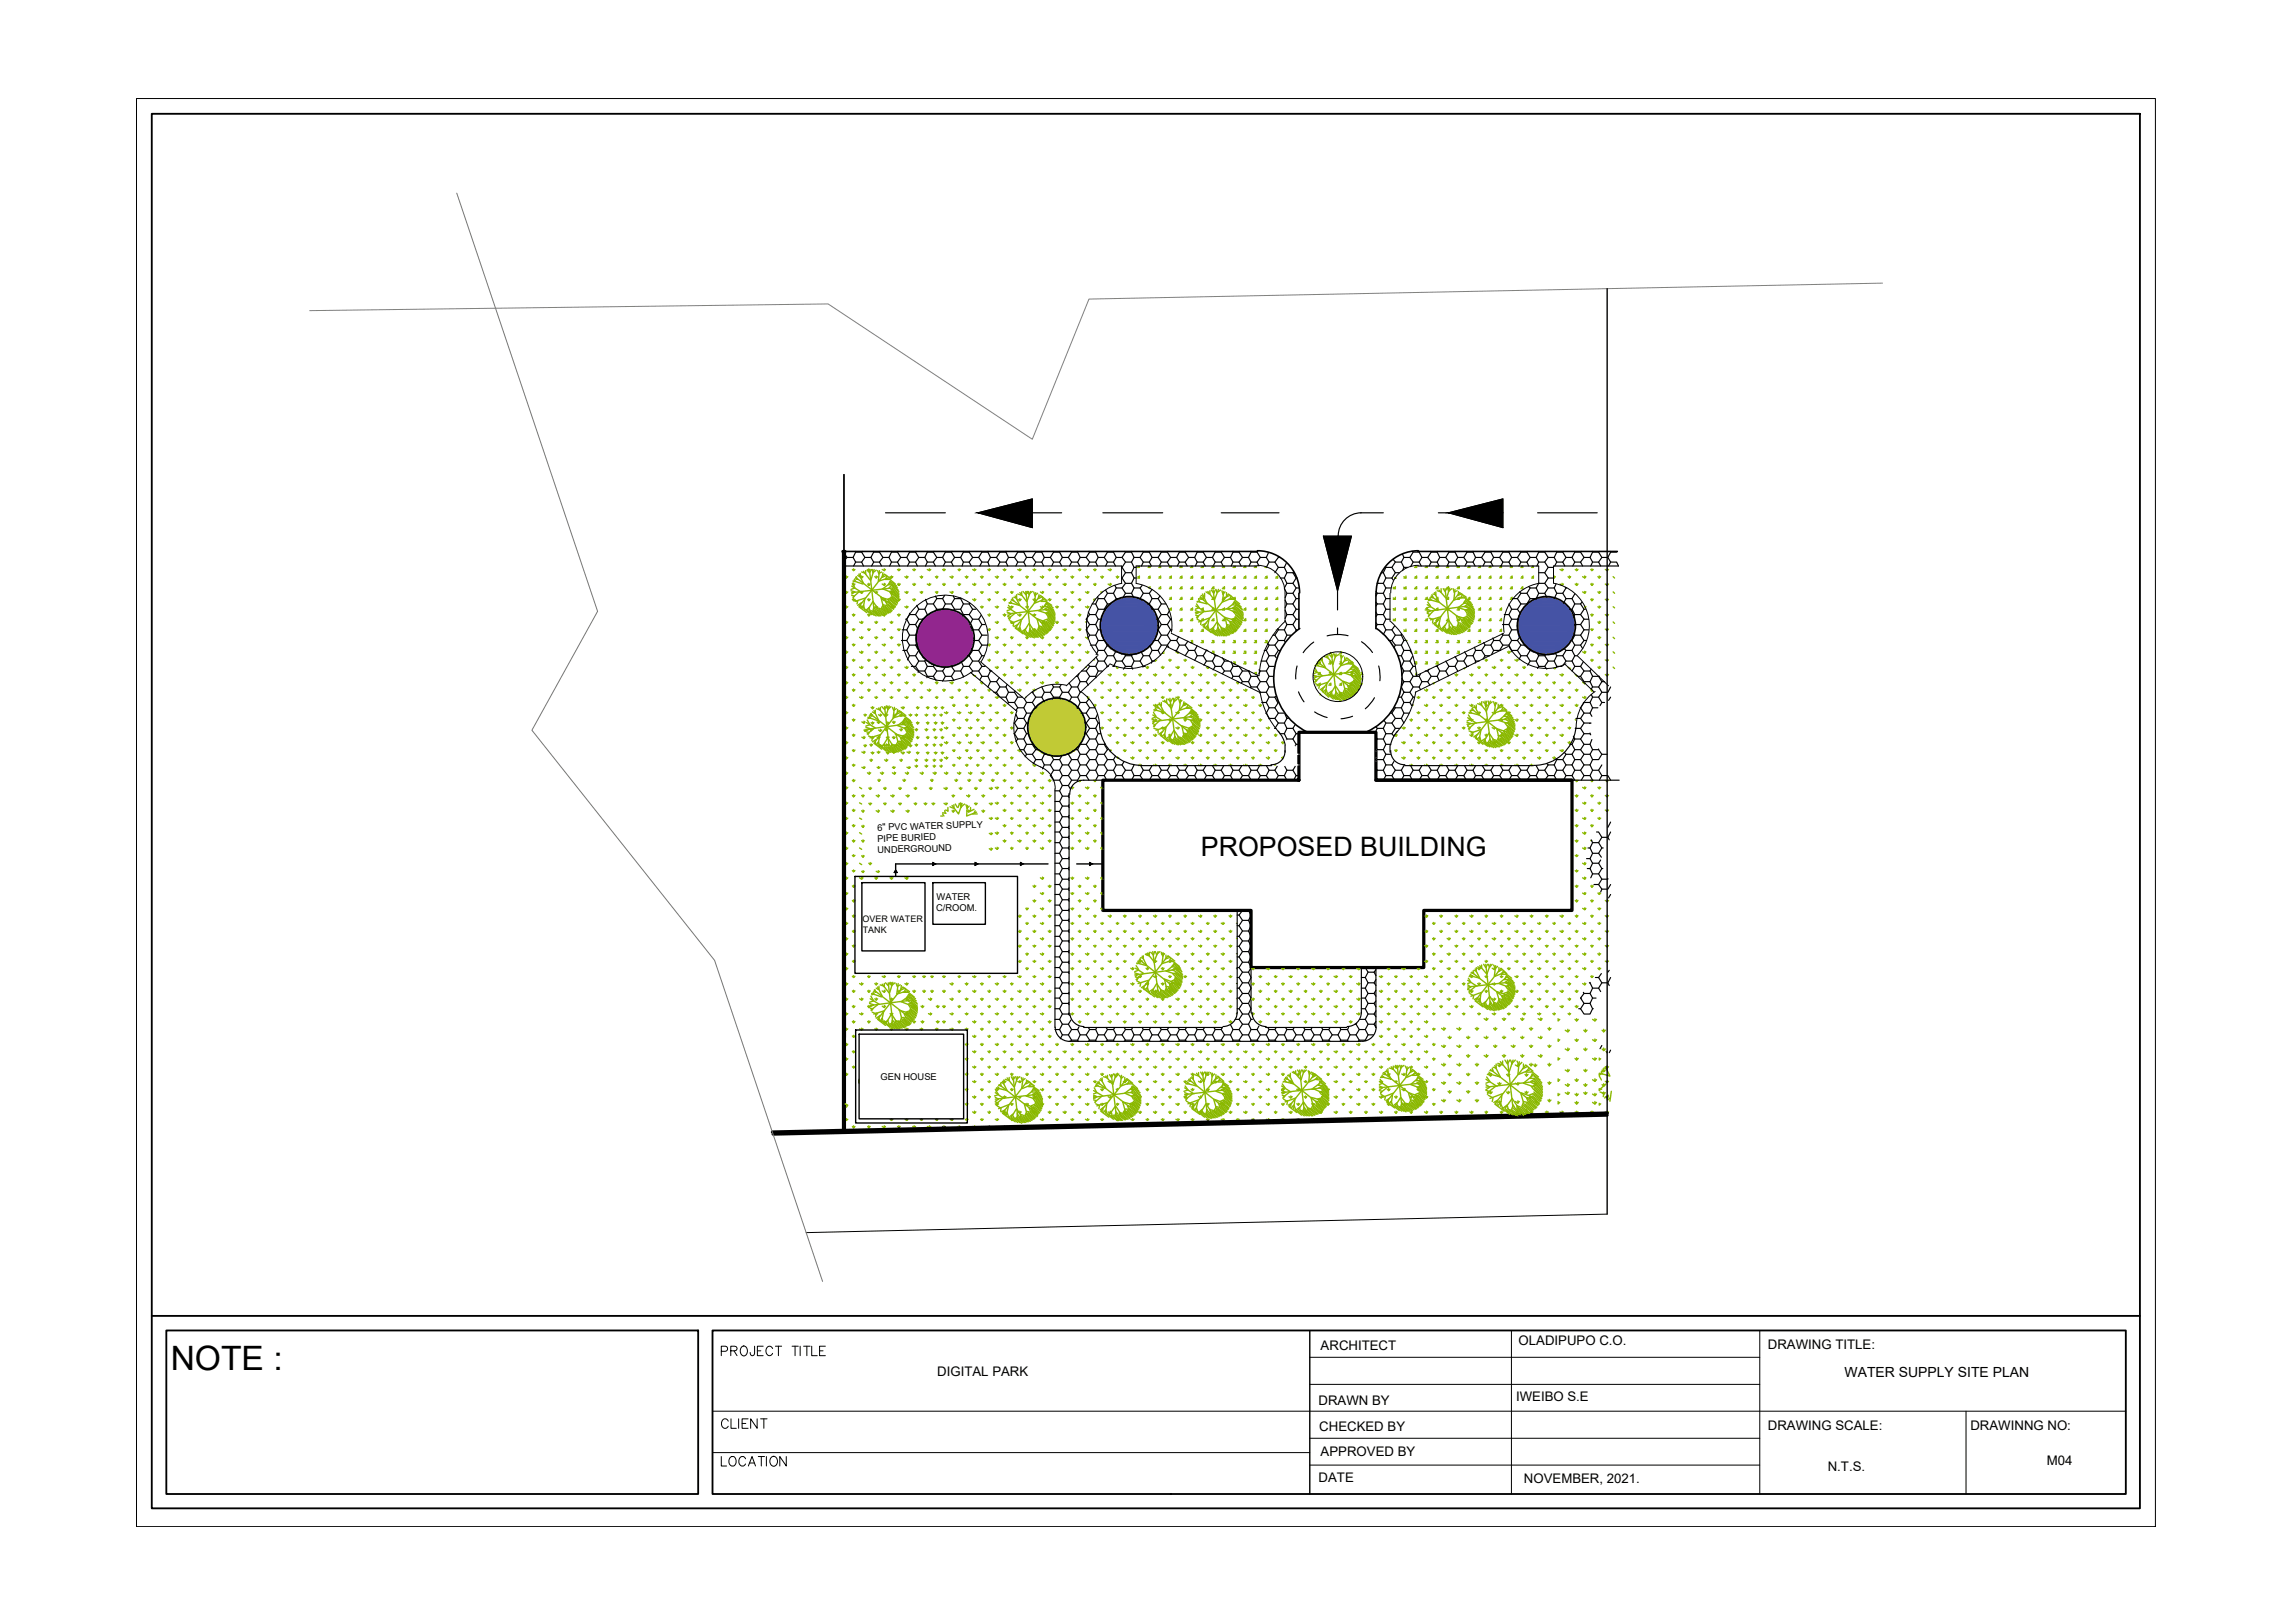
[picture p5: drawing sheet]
<svg xmlns="http://www.w3.org/2000/svg" width="420mm" height="297mm" viewBox="0 0 420 297" stroke-linecap="round" stroke-linejoin="round" font-family="sans-serif">
<defs><g id="words">
<text font-size="6.1" x="31.3" y="250.8">NOTE :</text>
<text font-size="4.9" x="219.9" y="156.7">PROPOSED BUILDING</text>
<text font-size="2.6" x="337.7" y="252">WATER SUPPLY SITE PLAN</text>
<g font-size="2.4">
<text x="171.6" y="251.8">DIGITAL PARK</text>
<text x="241.8" y="247">ARCHITECT</text>
<text x="278" y="246.2">OLADIPUPO C.O.</text>
<text x="323.7" y="246.8">DRAWING TITLE:</text>
<text x="241.4" y="257.2">DRAWN BY</text>
<text x="277.6" y="256.5">IWEIBO S.E</text>
<text x="241.5" y="261.9">CHECKED BY</text>
<text x="323.7" y="261.7">DRAWING SCALE:</text>
<text x="360.7" y="261.7">DRAWINNG NO:</text>
<text x="241.8" y="266.5">APPROVED BY</text>
<text x="334.6" y="269.3">N.T.S.</text>
<text x="374.7" y="268.1">M04</text>
<text x="241.4" y="271.2">DATE</text>
<text x="279" y="271.5">NOVEMBER, 2021.</text>
</g>
<g font-size="1.7">
<text x="160.6" y="154.1" transform="rotate(-2 160.6 154.1)">PIPE BURIED</text>
<text x="160.6" y="152" transform="rotate(-2 160.6 152)">6&quot; PVC WATER SUPPLY</text>
<text x="160.7" y="156.1" transform="rotate(-2 160.7 156.1)">UNDERGROUND</text>
<text x="171.4" y="166.7">C/ROOM.</text>
<text x="171.5" y="164.6">WATER</text>
<text x="161.2" y="197.7">GEN HOUSE</text>
</g>
<g font-size="1.6">
<text x="157.9" y="168.8">OVER WATER</text>
<text x="158" y="170.7">TANK</text>
</g>
</g></defs>
<!-- layer: PDF20_G-ANNO-TTLB -->
<g fill="none" stroke="#000" stroke-width=".18">
<path d="M130.4 258.3h258.8M132.1 247.3h.7a.47 .47 0 0 0 .4-.5 .47 .47 0 0 0-.4-.4h-.7v1.7M133.8 247.2l1-.1 .1-.2-.1-.4-.3-.1h-.7v1.7M133.8 259.7v1.7h1M134.4 247.2l.5 .9M135.2 259.7v1.7M135.7 246.6a.66 .66 0 0 1 .8-.1 .66 .66 0 0 1 .3 .7 .69 .69 0 0 1-.6 1 .69 .69 0 0 1-.7-.9zM137 259.7h-1.1v1.7h1.1M138.1 246.4v1.3l-.1 .3a.35 .35 0 0 1-.6-.1l-.1-.4M138.6 259.7v1.7l-1.2-1.7v1.7M138.7 247.2h.6M139.2 259.7h1.2"/>
<path d="M139.7 246.4h-1v1.7h1M139.8 259.7v1.7M141.4 246.8a.65 .65 0 0 0-.8-.4 .65 .65 0 0 0-.4 .8 .65 .65 0 0 0 .4 .9 .65 .65 0 0 0 .8-.4M142 246.4h1.1M142.5 246.4v1.7M145 246.4h1.1M145.6 246.4v1.7M146.5 246.4v1.7M147.1 246.4h1.2M147.7 246.4v1.7M148.6 246.4v1.7h1M150 247.2h.7"/>
<path d="M151.1 246.4h-1.1v1.7h1.1M239.8 243.5v29.9M239.8 253.4h82.4M239.8 248.4h82.4M130.4 265.9h109.4M132.1 266.6v1.7h.9M133.3 260.1a.63 .63 0 0 0-.7-.4 .63 .63 0 0 0-.5 .7 .75 .75 0 0 0 .2 .8 .75 .75 0 0 0 .8 .1l.2-.3M133.6 266.8a.57 .57 0 0 1 1 0 .88 .88 0 0 1 .2 1 .88 .88 0 0 1-.8 .5l-.2-.1a1.03 1.03 0 0 1-.2-1.4zM135.9 260.5h.6M136.5 267a.59 .59 0 0 0-.9-.3 .85 .85 0 0 0-.4 1 .85 .85 0 0 0 1 .5l.3-.3M137 268.3l.7-1.7 .6 1.7M137.3 267.8h.8"/>
<path d="M138.8 266.6h1.2M139.4 266.6v1.7M140.3 266.6v1.7M141.1 266.8a.69 .69 0 0 1 .9-.2 .69 .69 0 0 1 .3 .8 .72 .72 0 0 1-.6 1 .72 .72 0 0 1-.8-.9zM143.9 266.6v1.7l-1.1-1.7v1.7M239.8 268.1h82.4M239.8 263.2h82.4"/>
</g>
<!-- layer: PDF20_G-ANNO-TTLB-THIN -->
<path d="M25 18h369.6v261.4h-369.6zM239.8 243.5v29.9M276.7 243.5v29.9M322.2 243.5v29.9M359.9 258.3v15.1" fill="none" stroke="#000" stroke-width=".18"/>
<!-- layer: PDF20_G-ANNO-TTLB-MEDM -->
<path d="M27.8 20.8h364v255.3h-364zM27.8 240.8h364M30.5 243.5h97.3v29.9h-97.3zM130.4 243.5h258.8v29.9h-258.8z" fill="none" stroke="#000" stroke-width=".34"/>
<!-- layer: PDF16_0 -->
<g fill="#4553a5" stroke="#4553a5" stroke-width=".18">
<path d="M282.6 109.3l1.9 .3-.9-.3zM281.6 109.6l1-.3 1.9 .3z"/>
<path d="M206.2 109.3l1.9 .3-.9-.3zM205.3 109.6l.9-.3 1.9 .3z"/>
<path d="M281.6 109.6l3.8 .3-.9-.3zM280.6 109.9l1-.3 3.8 .3z"/>
<path d="M205.3 109.6l3.8 .3-1-.3zM204.4 109.9l.9-.3 3.8 .3z"/>
<path d="M280.6 109.9l5.6 .5-.8-.5zM279.9 110.4l.7-.5 5.6 .5z"/>
<path d="M204.4 109.9l5.4 .5-.7-.5zM203.5 110.4l.9-.5 5.4 .5z"/>
<path d="M279.9 110.4l7 .6-.7-.6zM279.2 111l.7-.6 7 .6z"/>
<path d="M203.5 110.4l7 .6-.7-.6zM202.7 111l.8-.6 7 .6z"/>
<path d="M279.2 111l8.2 .9-.5-.9zM279.2 111l8.2 .9h-8.8z"/>
<path d="M202.7 111l8.5 .9-.7-.9zM202.7 111l8.5 .9h-8.9z"/>
<path d="M278.6 111.9l9.3 .8-.5-.8zM278.6 111.9l9.3 .8h-9.8z"/>
<path d="M202.3 111.9l9.3 .8-.4-.8zM202.3 111.9l9.3 .8h-9.8z"/>
<path d="M278.1 112.7l10.1 .9-.3-.9zM278.1 112.7l10.1 .9h-10.4z"/>
<path d="M201.8 112.7l10.1 .9-.3-.9zM201.8 112.7l10.1 .9h-10.4z"/>
<path d="M277.8 113.6l10.5 1-.1-1zM277.8 113.6l10.5 1h-10.6z"/>
<path d="M201.5 113.6l10.5 1-.1-1zM201.5 113.6l10.5 1h-10.6z"/>
<path d="M277.7 114.6l10.5 .9 .1-.9zM277.7 114.6l10.5 .9h-10.4z"/>
<path d="M201.4 114.6l10.5 .9 .1-.9zM201.4 114.6l10.5 .9h-10.4z"/>
<path d="M277.8 115.5l10.1 1 .3-1zM277.8 115.5l10.1 1h-9.8z"/>
<path d="M201.5 115.5l10.1 1 .3-1zM201.5 115.5l10.1 1h-9.8z"/>
<path d="M278.1 116.5l9.3 .8 .5-.8zM278.1 116.5l9.3 .8h-8.8z"/>
<path d="M201.8 116.5l9.4 .8 .4-.8zM201.8 116.5l9.4 .8h-8.9z"/>
<path d="M278.6 117.3l8.3 .9 .5-.9zM278.6 117.3l8.3 .9h-7.7z"/>
<path d="M202.3 117.3l8.2 .9 .7-.9zM202.3 117.3l8.2 .9h-7.8z"/>
<path d="M279.2 118.2l7 .6 .7-.6zM279.2 118.2l7 .6h-6.3z"/>
<path d="M202.7 118.2l7.1 .6 .7-.6zM202.7 118.2l7.1 .6h-6.3z"/>
<path d="M279.9 118.8l5.5 .5 .8-.5zM279.9 118.8l5.5 .5h-4.8z"/>
<path d="M203.5 118.8l5.6 .5 .7-.5zM203.5 118.8l5.6 .5h-4.7z"/>
<path d="M280.6 119.3l3.9 .4 .9-.4zM280.6 119.3l3.9 .4h-2.9z"/>
<path d="M204.4 119.3l3.7 .4 1-.4zM204.4 119.3l3.7 .4h-2.8z"/>
<path d="M281.6 119.7l2 .1 .9-.1zM281.6 119.7l2 .1z"/>
<path d="M205.3 119.7l1.9 .1 .9-.1zM205.3 119.7l1.9 .1z"/>
</g>
<path d="M172.5 111.5l1.8 .3-.8-.3zM171.5 111.8l1-.3 1.8 .3zM171.5 111.8l3.8 .3-1-.3zM170.5 112.1l1-.3 3.8 .3zM170.5 112.1l5.6 .5-.8-.5zM169.8 112.6l.7-.5 5.6 .5zM169.8 112.6l7 .6-.7-.6zM169.1 113.2l.7-.6 7 .6zM169.1 113.2l8.2 .9-.5-.9zM169.1 113.2l8.2 .9h-8.8zM168.5 114.1l9.3 .8-.5-.8zM168.5 114.1l9.3 .8h-9.8zM168 114.9l10.1 1-.3-1zM168 114.9l10.1 1h-10.4zM167.7 115.9l10.5 1-.1-1zM167.7 115.9l10.5 1h-10.6zM167.6 116.9l10.5 .8 .1-.8zM167.6 116.9l10.5 .8h-10.4zM167.7 117.7l10.1 1 .3-1zM167.7 117.7l10.1 1h-9.8zM168 118.7l9.3 .8 .5-.8zM168 118.7l9.3 .8h-8.8zM168.5 119.5l8.3 .9 .5-.9zM168.5 119.5l8.3 .9h-7.7zM169.1 120.4l7 .6 .7-.6zM169.1 120.4l7 .6h-6.3zM169.8 121l5.5 .5 .8-.5zM169.8 121l5.5 .5h-4.8zM170.5 121.5l3.8 .3 1-.3zM170.5 121.5l3.8 .3h-2.8zM171.5 121.8l2 .3 .8-.3zM171.5 121.8l2 .3h-1z" fill="#92268e" stroke="#92268e" stroke-width=".18"/>
<path d="M192.9 127.9l1.9 .3-.9-.3zM192 128.2l.9-.3 1.9 .3zM192 128.2l3.8 .4-1-.4zM191.1 128.6l.9-.4 3.8 .4zM191.1 128.6l5.6 .4-.9-.4zM190.2 129l.9-.4 5.6 .4zM190.2 129l7.1 .6-.6-.6zM189.5 129.6l.7-.6 7.1 .6zM189.5 129.6l8.4 .8-.6-.8zM189.5 129.6l8.4 .8h-8.9zM189 130.4l9.4 1-.5-1zM189 130.4l9.4 1h-9.9zM188.5 131.4l10.1 .8-.2-.8zM188.5 131.4l10.1 .8h-10.3zM188.3 132.2l10.4 1-.1-1zM188.3 132.2l10.4 1h-10.6zM188.1 133.2l10.5 1 .1-1zM188.1 133.2l10.5 1h-10.3zM188.3 134.2l10.1 .9 .2-.9zM188.3 134.2l10.1 .9h-9.9zM188.5 135.1l9.4 .9 .5-.9zM188.5 135.1l9.4 .9h-8.9zM189 136l8.3 .7 .6-.7zM189 136l8.3 .7h-7.8zM189.5 136.7l7.2 .7 .6-.7zM189.5 136.7l7.2 .7h-6.5zM190.2 137.4l5.6 .5 .9-.5zM190.2 137.4l5.6 .5h-4.7zM191.1 137.9l3.7 .4 1-.4zM191.1 137.9l3.7 .4h-2.8zM192 138.3l1.9 .1 .9-.1zM192 138.3l1.9 .1z" fill="#c7c92c" stroke="#c7c92c" stroke-width=".18"/>
<g fill="#000" stroke="#000" stroke-width=".18">
<path d="M242.3 98.1h5.1l-2.5 10z"/>
<path d="M179 93.9l10-2.6v2.6zM179 93.9l10 2.7v-2.7z"/>
<path d="M265.2 93.9l9.9-2.6v2.6zM265.2 93.9l9.9 2.7v-2.7z"/>
</g>
<!-- layer: PDF16_Thick wall -->
<path d="M154.3 100.9h.4M201.9 142.8h35.9v-8.8h14.1v8.8h35.9v23.8h-27.1v10.5h-31.7v-10.5h-27.1zM251.9 142.8h35.9M154.3 206.9l-12.9 .3M294.2 204.1l-152.7 3.5M294.3 203.7l-139.6 3.2" fill="none" stroke="#000" stroke-width=".59"/>
<!-- layer: PDF16_0 -->
<path d="M154.7 100.9v89" fill="none" stroke="#000" stroke-width=".38"/>
<g fill="none" stroke="#000" stroke-width=".21">
<path d="M162.1 93.9h11M179 93.9l10-2.6v5.3zM183.8 93.9h10.6M201.9 93.9h11M223.6 93.9h10.6M242.3 98.1h5.1l-2.5 10zM244.9 98.1v5.5M249.1 93.9h4.2M249.2 93.9a4.2 4.2 0 0 0-4.2 4.2M263.3 93.9h10.6M265.2 93.9l9.9-2.6v5.3zM281.5 93.9h10.9"/>
<path d="M154.7 103.4l.1 .2M154.7 103.6h50.6M155.1 102l-.4 .4M156.2 102l.4 .9h1.1l.4 .7M156.6 100.9v.1h1.1l.2-.1M156.6 101l-.4 1h-1.1l-.4-.5M156.6 102.9l-.3 .7M157.7 101l.6 1h1.1l.5-1M158.3 102l-.6 .9M159.4 102l.5 .9h1.1l.4 .7M159.9 100.9v.1h1.1l.1-.1M159.9 102.9l-.3 .7"/>
<path d="M161 101l.6 1h1.1l.5-1M161.6 102l-.6 .9M162.7 102l.5 .9h1.1l.4 .7M163.2 100.9v.1h1.1l.1-.1M163.2 102.9l-.3 .7M164.3 101l.6 1h1.1l.5-1M164.9 102l-.6 .9M165 117.2h1l.5 .9h1.1l.5 .7M165.2 115.3h.8l.5 .9h1.2M165.3 119h.7l.5 1h1.1l.6-1M165.8 113.3h.2l.5 1h1.1l.4 .6M166 102l.5 .9h1.1l.4 .7"/>
<path d="M166.5 100.9v.1h1.1l.1-.1M166.5 102.9l-.4 .7M166.5 112.5l-.5 .8M166.5 114.3l-.5 1M166.5 116.2l-.5 1M166.5 118.1l-.5 .9M167.6 101l.6 1h1.1l.5-1M167.6 112.5l.6 .8h.7M167.7 116.1l-.1 .1M167.7 117.9l-.1 .2M168.2 111.5l-.6 1h-1.1v-.3M168.2 102l-.6 .9"/>
<path d="M168.2 113.3l-.6 1M169.3 102l.5 .9h1.1l.4 .7M169.3 111.5l.5 1h.2M169.8 100.9v.1h1.1l.1-.1M169.8 110.5l-.5 1h-1.1l-.4-.7M169.8 102.9l-.4 .7M169.8 112.5v.1M170.9 101l.6 1h1.1l.5-1M170.9 110.5l.6 1h1.1l.5-1M171.5 109.6l-.6 .9h-1.1l-.4-.8M171.5 102l-.6 .9M171.5 111.5l-.2 .3"/>
<path d="M172.6 102l.5 .9h1.1l.3 .7M172.6 109.6l.5 .9h1.1l.6-.9M172.6 111.5h.1M172.9 109l-.3 .6h-1.1l-.2-.5M173.1 100.9v.1h1.1l.1-.1M173.1 102.9l-.4 .7M174.2 101l.6 1h1.1l.5-1M174.2 110.5l.6 1h1.1l.5-1M174.5 109.1l.3 .5h1.1v-.2M174.8 102l-.6 .9M174.8 111.5l-.3 .3M175.9 102l.5 .9h1l.4 .7"/>
<path d="M175.9 109.6l.5 .9h1l.2-.1M175.9 111.5l.5 1h1l.7-1M176.4 100.9v.1h1l.2-.1M176.4 102.9l-.3 .7M176.4 112.5l-.2 .2M177.4 101l.7 1h1.1l.6-1M177.4 110.5l.7 1h.6M177.4 112.5l.7 .8h1.1l.4-.7M178.1 102l-.7 .9M178.1 113.3l-.5 1M178.1 115.3l-.2 .1M178.1 119l-.7 1"/>
<path d="M178.2 117.2h1l.6 .9h.9M179.2 102l.6 .9h1.1l.2 .7M179.2 113.3l.6 1h.6M179.2 115.3l.6 .9h.9M179.2 119l.6 1h.3M179.6 100.9l.2 .1h1.1v-.1M179.8 114.3l-.6 1h-1.1l-.4-.6M179.8 118.1l-.6 .9h-1.1l-.3-.3M179.8 102.9l-.4 .7M179.8 116.2l-.6 1M180.9 101l.4 1h1.1l.7-1M181.3 102l-.4 .9"/>
<path d="M182.4 102l.7 .9h1.1l.3 .7M182.9 100.9l.2 .1h1.1v-.1M183.1 102.9l-.4 .7M184.2 101l.4 1h1.1l.6-1M184.6 102l-.4 .9M185.7 102l.6 .9h1.1l.4 .7M186.2 100.9l.1 .1h1.1v-.1M186.3 102.9l-.3 .7M187.4 101l.5 1h1.1l.6-1M187.9 102l-.5 .9M189 102l.6 .9h1.1l.4 .7M189.5 100.9l.1 .1h1.1v-.1"/>
<path d="M189.6 102.9l-.4 .7M190.7 101l.5 1h1.1l.6-1M191.2 102l-.5 .9M192.3 102l.6 .9h1.1l.4 .7M192.8 100.9l.1 .1h1.1v-.1M192.9 102.9l-.4 .7M194 101l.5 1h1.1l.6-1M194.5 102l-.5 .9M195.6 102l.6 .9h1.1l.4 .7M196.1 100.9l.1 .1h1.1v-.1M196.2 102.9l-.4 .7M197.3 101l.5 1h1.1l.6-1"/>
<path d="M197.8 102l-.5 .9M198.9 102l.6 .9h1.1l.3 .7M198.9 113.3h.1M198.9 115.3h.1M199.4 100.9l.1 .1h1.1v-.1M199.5 112.5l-.6 .8 .6 1h1.1l.5-1M199.5 114.3l-.6 1 .6 .9h1.1l.5-.9M199.5 102.9l-.4 .7M199.5 116.2l-.4 .7M199.6 118.1h1l.5 .9h1.1l.5 1h1.1l.4-.7M200 110.5h.6l.5 1h1.1l.1 .1M200.6 101l.5 1h1.1l.5-1"/>
<path d="M200.6 112.5l.5 .8h.4M200.6 114.3l.5 1h.3M200.6 116.2l.5 1h1.1M201.1 111.5l-.5 1h-1.1l-.3-.5M201.1 102l-.5 .9M201.1 109.6l-.5 .9M201.1 117.2l-.5 .9M201.1 119l-.4 .8M202.2 102l.5 .9h1.1l.4 .7M202.2 109.6l.5 .9h.7M202.6 100.9l.1 .1h1.1v-.1M202.6 117.9l.1 .2-.5 .9"/>
<path d="M202.7 108.6l-.5 1h-1.1l-.2-.4M202.7 118.1h.1M202.7 102.9l-.3 .7M202.7 110.5l-.5 1M203.8 101l.6 1h1l.7-1M203.8 108.6l.6 1h.7M204.4 107.6l-.6 1h-1.1l-.3-.6M204.4 102l-.6 .9M204.4 109.6l-.3 .3M205.3 103.8l.8 1h1.1l.4-1M205.3 105.8l.8 1h1.1l.4-1M205.4 102l.7 .9h1.1l.4-.9"/>
<path d="M205.4 107.6l.7 1h1.1l.4 .8M205.9 100.9l.2 .1h1.1v-.1M205.9 119.8l.2 .2h1.1l.1-.2M206.1 106.8l-.7 .8h-1l-.3-.5M206.1 102.9l-.7 .9M206.1 104.8l-.7 1M206.1 108.6l-.6 .8M207.2 101l.4 1h1.1l.6-1M207.2 102.9l.4 .9h.4M207.2 104.8l.4 1h.4M207.2 106.8l.4 .8h1.1l.4-.5M207.6 107.6l-.4 1"/>
<path d="M208 103.6h22.1M208.3 109.6h.4l.3 .2M208.7 102l.6 .9h1.1l.4 .7M208.7 107.6l.6 1h1.1l.5-.7M209.2 100.9l.1 .1h1.1v-.1M209.3 102.9l-.3 .7M209.3 108.6l-.6 1M210.1 110.5h.3l.5 1h1.1l.6-1M210.4 101l.5 1h1.1l.6-1M210.4 108.6l.5 1h1.1l.4-.5M210.5 118.2l.4 .8h1.1l.5 .9M210.9 119l-.5 1h-1.1l-.3-.6"/>
<path d="M210.9 111.5h.1M210.9 102l-.5 .9M210.9 109.6l-.5 .9M211.3 117.2h.7l.6 .9h1.1l.3 .3M211.8 113.3h.2l.6 1h1.1l.6-1M211.9 115.3h.1l.6 .9h1.1l.6-.9M212 102l.6 .9h1.1l.4 .7M212 109.6l.6 .9h.9M212 111.5l.6 1h1.1l.4-.7M212.5 100.9l.1 .1h1.1l.1-.1M212.6 102.9l-.4 .7M212.6 112.5l-.6 .8"/>
<path d="M212.6 114.3l-.6 1M212.6 116.2l-.6 1M212.6 118.1l-.6 .9M213.7 101l.6 1h1.1l.5-1M213.7 112.5l.6 .8h.1M213.7 114.3l.6 1h.3M213.7 116.2l.6 1h1.1l.4-.7M214.3 102l-.6 .9M214.3 117.2l-.6 .9M215.1 119h.3v.3M215.4 102l.5 .9h1.1l.4 .7M215.4 117.2l.5 .9h1.1l.5-.8"/>
<path d="M215.9 100.9v.1h1.1l.1-.1M215.9 102.9l-.4 .7M215.9 118.1l-.5 .9M217 101l.6 1h1.1l.5-1M217 118.1l.6 .9h1.1l.5-.8M217.6 102l-.6 .9M217.6 119l-.6 1M218.7 102l.5 .9h1.1l.4 .7M218.7 119l.5 1h1.1l.6-1M219.2 100.9v.1h1.1l.1-.1M219.2 102.9l-.4 .7M220.3 101l.6 1h1.1l.5-1"/>
<path d="M220.8 118.9l.3 .1M220.9 102l-.6 .9M222 102l.5 .9h1.1l.3 .7M222.2 119.7l.3 .3h.4M222.5 100.9v.1h1.1l.1-.1M222.5 102.9l-.4 .7M223.6 101l.6 1h1.1l.4-1M224.2 102l-.6 .9M225.3 102l.4 .9h1.1l.4 .7M225.7 100.9v.1h1.1l.2-.1M225.7 102.9l-.3 .7M226.8 101l.7 1h1.1l.4-1"/>
<path d="M227.5 102l-.7 .9M228.6 102l.4 .9h1.1l.4 .7M229 100.9v.1h1.1l.2-.1M229 102.9l-.3 .7M230.1 101l.6 1h1.1l.4-.8M230.7 102l-.6 .9M231.5 119h.3l.5 1h1.1l.3 .4M231.8 102l.5 .9h1.1l.6 .9h1.1l.4-.7M232.3 102.9l-.5 .9M232.3 118.1l-.5 .9M233.1 116.2h.3l.6 1h1.1l.2 .3M233.4 118.1l.6 .9h.3"/>
<path d="M234 102h.1M234 117.2l-.6 .9h-1.1l-.2-.4M234 101.9l-.6 1M234 103.8l-.6 1M234 115.3l-.6 .9M234 119l-.6 1M235.1 103.8l.5 1h1.1l.6 1-.6 1h-1.1l-.5-1h-.7M235.1 115.3l.5 .9h.7M235.6 114.3l-.5 1h-1.1l-.1-.2M235.6 104.8l-.5 1M235.6 106.8l-.5 .8M235.6 108.6l-.3 .8"/>
<path d="M235.6 110.5l-.3 .8M235.6 112.5l-.3 .7M235.6 116.2l-.5 1M236.7 106.8l.6 .8h.5M236.7 108.6l.6 1h.5M236.7 110.5l.6 1h.5M236.7 112.5l.6 .8h.5M236.7 114.3l.6 1h.1M236.8 104.7l-.1 .1M237.3 105.8h.1M237.3 107.6l-.6 1h-1.1l-.5-.9M237.3 109.6l-.6 .9h-1.1l-.3-.7"/>
<path d="M237.3 111.5l-.6 1h-1.1l-.3-.9M237.3 113.3l-.6 1h-1.1l-.3-.7M237.3 115.3l-.1 .2M240.5 117.5l-.8 .7-1.1 1.2M244.9 106.8v4.8M244.9 114.9v1.2M246.8 116.3l-1.9-.2-1.9 .3M249.3 117.4l1.1 .9 .9 1.1M252.2 106.8h1.1l.4 .8h.9M252.2 106.8h.1M252.2 108.6l-.3 .5M252.2 110.5l-.3 .4"/>
<path d="M252.2 112.5l-.3 .4M252.2 114.3l-.3 .4M252.9 104.8h.4l.4 1h1.1l.3 .4M253.3 108.6l.4 1h.8M253.3 110.5l.4 1h.8M253.3 112.5l.4 .8h.8M253.3 114.3l.4 1h1.1l.5-.7M253.7 107.6l-.4 1h-1.1l-.3-.4M253.7 109.6l-.4 .9h-1.1l-.3-.3M253.7 111.5l-.4 1h-1.1l-.3-.5M253.7 113.3l-.4 1h-1.1l-.3-.3M253.7 103.8l-.4 1"/>
<path d="M253.7 105.8l-.4 1M253.7 115.3l-.4 .8M254.2 117.2h.6l.7 .9h1.1l.4-.9M254.8 103.8l.7 1h.7M254.8 115.3l.7 .9h1.1v-.2M255.5 102.9l-.7 .9h-1.1l-.1-.1M255.5 104.8l-.7 1M255.5 116.2l-.7 1M255.5 118.1l-.3 .5M256.6 102.9l.4 .9h.7M256.6 116.2l.4 1h.3M256.6 118.1l.4 .9h1.1l.4 .5"/>
<path d="M257 102l-.4 .9h-1.1l-.4-.5M257 103.8l-.2 .6M257 119l-.4 1M258.1 102l.6 .9h1.1l.4 .7M258.2 118.9l-.1 .1M258.6 100.9l.1 .1h1.1v-.1M258.7 101l-.6 1h-1.1l-.2-.6M258.7 102.9l-.5 .8M259.6 103.6h22.1M259.8 101l.5 1h1.1l.6-1M260.3 102l-.5 .9M261.4 102l.6 .9h1.1l.4 .7"/>
<path d="M261.9 100.9l.1 .1h1.1v-.1M262 102.9l-.4 .7M263.1 101l.5 1h1.1l.6-1M263.6 102l-.5 .9M264.7 102l.6 .9h1.1l.4 .7M265.2 100.9l.1 .1h1.1v-.1M265.3 102.9l-.4 .7M266.4 101l.5 1h1.1l.6-1M266.9 102l-.5 .9M268 102l.6 .9h1.1l.4 .7M268.4 100.9l.2 .1h1.1v-.1M268.6 102.9l-.4 .7"/>
<path d="M269.7 101l.4 1h1.1l.7-1M270.1 119l-.4 1h-1.1l-.5-.7M270.1 102l-.4 .9M271.2 102l.7 .9h1l.4 .7M271.2 119l.7 1h.8M271.8 100.9l.1 .1h1v-.1M271.9 118.1l-.7 .9h-1.1l-.2-.6M271.9 102.9l-.4 .7M272.9 101l.5 1h1.1l.6-1M272.9 118.1l.5 .9h1.1l.6-.9M273.4 117.2l-.5 .9h-1l-.3-.5M273.4 102l-.5 .9"/>
<path d="M273.4 119l-.3 .8M274.5 102l.6 .9h1.1l.4 .7M274.5 117.2l.6 .9h1.1l.5-.9M274.5 119h.1M275 100.9l.1 .1h1.1v-.1M275.1 114.3h1.1l.5 1h1.1M275.1 116.2l-.6 1h-1.1l-.1-.4M275.1 114.3h.1M275.1 102.9l-.3 .7M275.4 112.5h.8l.5 .8h1.2h-.1M276.2 101l.5 1h1.1l.6-1M276.2 110.5l.5 1h1.1l.5 .7"/>
<path d="M276.2 116.2l.5 1h1.1l.4-.6M276.2 118.1l.5 .9h1.1l.6-.9M276.7 115.3l-.5 .9h-1.1l-.1-.2M276.7 102l-.5 .9M276.7 111.5l-.5 1M276.7 113.3l-.5 1M276.7 119l-.1 .3M277 109.6h.8l.6 .9h1.1v.2M277.8 102l.6 .9h1.1l.4 .7M277.8 117.2l.6 .9h.8M277.8 119l.6 1h1.1l.6-1M278.3 100.9l.1 .1h1.1l.2-.1"/>
<path d="M278.4 102.9l-.3 .7M278.4 108.6l-.6 1M278.4 110.5l-.6 1M279.5 101l.6 1h1.1l.5-1M279.5 108.6l.6 1h1.1v.1M280 118.9l.3 .1M280.1 107.6l-.6 1h-1.1l-.2-.3M280.1 102l-.6 .9M280.1 109.6l-.6 .9M281.2 102l.5 .9h1.1l.6-.9M281.2 107.6l.5 1h1.1l.4 .7M281.5 119.7l.2 .3h1.1l.1-.1"/>
<path d="M281.7 100.9v.1h1.1l.1-.1M281.7 104.8h1.1l.6 1h1M281.7 102.9l-.3 .7M281.7 108.6l-.5 1M282.8 101l.6 1h1.1l.5-1M282.8 102.9l.6 .9h1M283.4 103.8l-.6 1M283.4 105.8l-.6 1M283.4 107.6l-.6 1M284.5 102l.5 .9h1.1l.4 .7M284.5 107.6l.5 1h1.1l.6-1M284.9 106.9l-.4 .7h-1.1l-.6-.8h-1.1l-.5 .8h-1.1l-.2-.2"/>
<path d="M285 100.9v.1h1.1l.1-.1M285 102.9l-.4 .7M285 108.6l-.5 1M286.1 101l.6 1h1.1l.5-1M286.1 108.6l.6 1h1.1l.5-.9M286.6 107.5l.2 .1M286.7 119l-.6 1h-1.1l-.3-.5M286.7 102l-.6 .9M286.7 109.6l-.5 .8M287.3 111.5h.5l.5 1h1.1l.6-1M287.5 117.2h.3l.5 .9h1.1l.3 .6M287.8 102l.5 .9h1.1l.3 .7"/>
<path d="M287.8 109.6l.5 .9h1.1l.2-.3M287.8 119l.5 1h.5M288.3 100.9v.1h1.1l.1-.1M288.3 114.4v-.1h1.1l.6 1h.8M288.3 118.1l-.5 .9h-1.1l-.3-.3M288.3 114.3h.1M288.3 102.9l-.4 .7M288.3 110.5l-.5 1M288.3 112.5l-.2 .5M288.3 116.2l-.5 1M289.4 101l.6 1h1.1l.5-1M289.4 110.5l.6 1h.3"/>
<path d="M289.4 112.5l.6 .8h.8M289.4 116.2l.6 1h.5M290 115.3l-.6 .9h-1.1l-.1-.3M290 102l-.6 .9M290 113.3l-.6 1M290 117.2l-.6 .9M291.1 102l.5 .9h1.1l.3 .7M291.6 100.9v.1h1.1l.1-.1M291.6 102.9l-.4 .7M292.7 101l.6 1h1.1l.5-1M293.3 102l-.6 .9M294.4 102l.5 .9h1.1l.3 .7h-11.9"/>
<path d="M294.9 100.9v.1h1.1l.1-.1M294.9 102.9l-.4 .7M166.5 120l-.4 .8M166.8 122h.8l.6 .8h1.1l.5-.8M167.6 120l.6 1h1.1l.1-.2M168.2 121l-.6 1M168.2 122.8l-.1 .3M169.3 121l.5 1h1.1l.1-.2M169.3 122.8l.5 1h1.1l.5 .7M169.8 123.8l-.1 .2M170.9 122l.6 .8h1.1l.5-.7M171.5 122.8l-.6 1"/>
<path d="M172.6 122.8l.5 1h1.1l.4 .7M173.1 123.8l-.5 .9M174.2 122h.1M174.3 121.8l-.1 .2 .6 .8h1.1l.5-.8M174.8 122.8l-.6 1M175.9 122.8l.6 1M176.4 123.8v.1M177.1 120h.3l.7 1h1.1l.6-1M177.4 122l.7 .8h1.1l.6-.8M178.1 121l-.7 1h-1l-.4-.9M178.1 122.8l-.3 .4M179.2 121l.6 1h.6"/>
<path d="M179.2 122.8l.6 1h1.1l.4-1M179.8 123.8l-.4 .6M180.9 123.8l.4 1h1.1l.5-.8M181.1 122.6l.2 .2h.3M181.3 124.8l-.4 .9M182 126.7h.4l.5 .8M182.4 124.8l.7 .9h1.1l.2-.4M183.1 127.6h1.1l.4 1h1.1l.6-1M183.1 125.7l-.7 1M184.2 125.7l.4 1h1.1l.2-.2M184.6 126.7l-.4 .9M184.6 128.6l-.1 .2"/>
<path d="M185.6 132.3h.1l.6 1h1.1l.5-1M185.6 134.3h.1l.6 1h1.1l.5-1M185.7 126.7l.6 .9h.9M185.7 128.6l.6 .9h1.1l.5-.9M186.3 129.5l-.3 .5M186.3 131.5l-.6 .8M186.3 133.3l-.6 1M186.3 135.3l-.3 .4M186.6 137.2h.8l.5 .8h1.1l.6-.8M187.4 129.5l.5 1h1M187.4 131.5l.5 .8h.4M187.4 133.3l.5 1h.4"/>
<path d="M187.4 135.3l.5 .9h1.1v-.1M187.6 127.9l.3 .7h1.1l.6 .9-.2 .3M187.9 130.5l-.5 1h-1.1l-.3-.8M187.9 136.2l-.5 1M187.9 138l-.2 .5M189 126.7h.1M189 126.6l.6 1h1.1l.5 .8M189 136.2l.6 1h.4M189 138l.6 1h1.1l.5-1M189.6 129.5h.1M189.6 127.6l-.6 1M189.6 139l-.5 .9"/>
<path d="M190.7 125.7l.5 1h1.1l.6-1M190.7 139l.5 1h1.1l.6-1M191.2 137.9v.1h.2M191.2 126.7l-.5 .9M191.2 140l-.3 .7M192.3 126.7l.6 .9h1.1l.1 .3M192.3 140l.6 1h1.1l.5-1M192.5 138.4l.4 .6h1.1l.4-.6M192.7 125.4l.2 .3h1.1l.2-.3M192.9 127.6l-.2 .3M194 125.7l.5 1h1.1l.6-1M194 139l.5 1h1.1l.6-1"/>
<path d="M194.5 126.7l-.5 .9M195.5 138h.1l.6 1h1.1l.5-1M195.6 126.7l.6 .9h1.1l.5-.9M195.6 140l.6 1h1.1l.5-1M195.7 137.9l-.1 .1M196.2 127.6l-.5 .8M196.9 137.2h.4l.5 .8h1.1l.6-.8M197 123.8h.3l.5 1h1.1l.3 .6M197.2 129.5l.1 .1M197.3 125.7l.5 1h.1M197.3 127.6l.5 1h1.1l.5-.7M197.3 139l.5 1h1.1l.6-1"/>
<path d="M197.5 123.3l-.2 .5M197.8 124.8l-.5 .9h-1.1l-.5-.7M197.8 136.2h.1M197.8 128.6l-.5 .9M197.9 130.5h1l.6 1h1.1l.3-.8M198 122.8h.9l.6 1h1.1l.1 .2M198.6 132.3h.3l.6 1h1.1l.5-1M198.6 134.3h.3l.6 1h1.1l.5-1M198.9 128.6l.6 .9h1M198.9 138l.6 1h1.1l.5-1M198.9 140l.6 1h1.1l.5-1M199.5 122l-.6 .8"/>
<path d="M199.5 123.8l-.6 1M199.5 129.5l-.6 1M199.5 131.5l-.6 .8M199.5 133.3l-.6 1M199.5 135.3l-.6 .9M200.6 122l.5 .8h.7M200.6 131.5l.5 .8h.2M200.6 133.3l.5 1h.4M200.6 135.3l.5 .9h1.1l.1-.1M200.6 137.2l.5 .8h1.1l.5-.8M200.6 139l.5 1h1.1l.5-1M200.7 120.3l.4 .7h1.1l.5 1-.1 .1"/>
<path d="M201.1 121l-.5 1h-1.1l-.3-.4M201.1 136.2l-.5 1h-1.1l-.6-1h-1.1l-.5 1M201.1 122.8l-.5 1M201.3 133.1a7.7 7.7 0 0 0 7.7 7M202.2 136.2l.5 1h.2M202.2 138l.5 1h1.1l.4-.6M202.2 140l.5 1h1.1l.6-1M202.7 122h.1M202.7 120l-.5 1M203.8 120l.6 1h1l.7-1M203.8 139l.6 1h1l.4-.6M203.8 122h.1"/>
<path d="M204.4 121l-.6 1h-.1M205.4 121l.7 1h1.1l.2 .5M205.4 140l.7 1h1.1l.4-1M206.1 122l-.4 .5M207.2 120l.4 1h1.1l.6-1M207.6 121l-.4 1M208.7 121l.6 1h.4M209.3 122l-.1 .1M210.4 120l.5 1h.5M210.9 121l-.1 .4M219.2 120l-.5 .9M220.3 120l.6 1h1.1l.5-1"/>
<path d="M220.9 121l-.5 .8M222 121l.5 1h1.1l.6-1M222.5 122l-.4 .6M223.6 122l.6 .8h1.1l.4-.8M223.8 120.4l.4 .6h.7M224.2 122.8l-.4 .5M225.3 122.8l.4 1h1.1l.7-1M225.4 121.1l.3 .9h1.1l.7 .8h1.1l.4 1h1.1l.2-.2M225.7 123.8l-.2 .4M226.8 123.8l.7 1h1.1l.4-1M227.5 124.8l-.3 .2M228.6 124.8l.4 .9h1.1l.6-.9"/>
<path d="M228.6 122.8h.1M229 125.7l-.1 .2M230.1 123.8l.6 1h1.1l.5-1M230.1 125.7l.6 1h1.1l.5-1M230.7 122.8l-.2 .5M230.7 126.7l-.1 .1M230.9 121h.9l.5 1h1M231 128.6h.8l.5 .9h1.1l.6-.9M231.7 130.5h.1l.5 1h1.1l.6-1M231.8 122.8l.5 1h.8M231.8 124.8l.5 .9h.9M231.8 126.7l.5 .9h1.1l.5 1"/>
<path d="M232.3 122l-.5 .8h-1.1l-.2-.2M232.3 120l-.5 1M232.3 127.6l-.5 1M232.3 129.5l-.5 1M232.3 131.5v.1M233.4 129.5l.6 1h1.1M233.4 131.5l.6 .8h1.1l.5-.8M233.4 133.3h.1M233.5 127.5l-.1 .1M234 133.8l.8 1.2 .5 1.4M234 132.3l-.6 1M234.3 134.3h.8l.5 1h1.1l.6-1"/>
<path d="M235.1 132.3l.5 1h1.1l.4-.6M235.3 137.4a2.48 2.48 0 0 1-2.6 2.6M235.3 130.7l.3 .8h.3M235.3 136.4v1.3M235.6 133.3l-.5 1M235.6 135.3l-.1 .2M236.7 133.3l.6 1h.5M236.7 135.3l.6 .9h.5M237.3 136.2l-.2 .4M237.5 121.9l-.3 2.4M237.7 126.6l1 1.8M238.6 133.8l-.1 .2"/>
<path d="M240.7 130.3l.8 .5 1.5 .5M247.6 131.1l-2.1 .5M250.3 134h.1M251.6 127.7l-.6 .9-1 1.1M252.2 133.3l-.4 .7M252.2 135.3l-.3 .3M252.2 137.2l-.3 .3M252.2 139l-.3 .4M252.4 121.9l.2 1.1v1.6M253.3 133.3l.4 1h1.1l.4 .4M253.3 135.3l.4 .9h.9M253.3 137.2l.4 .8h.9"/>
<path d="M253.3 139l.4 1h1.1l.4-.6M253.7 132.3l-.4 1h-1.1l-.3-.2M253.7 134.3l-.4 1h-1.1l-.3-.4M253.7 136.2l-.4 1h-1.1l-.3-.5M253.7 138l-.4 1h-1.1l-.3-.4M253.7 140l-.4 1h-1.1l-.3-.4M254.5 136.4v1.3M254.6 130.5h.2l.7 1h1.1l.4 .8M254.6 137.4a2.48 2.48 0 0 0 2.6 2.6M254.8 132.3l.7 1h.8M254.8 140l.7 1h1.1l.4-.9M255.5 131.5l-.7 .8h-1.1l-.3-.5"/>
<path d="M255.5 129.5l-.7 1M255.5 133.3l-.7 1M255.9 133.8l-.9 1.2-.4 1.4M255.9 120h.7l.4 1h1.1l.5-.9M256 127.6h.6l.4 1h1.1l.4 .6M256.4 122h.2l.4 .8h1.1l.6-.8M256.6 125.7l.4 1h1.1l.6-1M256.6 129.5l.4 1h1M257 126.7h.1M257 128.6l-.4 .9h-1.1l-.2-.1M257 121l-.4 1M257 122.8l-.4 .8"/>
<path d="M257 124.8l-.4 .8M257 126.7l-.4 .9M257 130.5l-.4 1M258.1 121l.6 1h.4M258.1 122.8l.6 1h1.1l.3-.5M258.1 124.8l.6 .9h1.1l.3 .5M258.1 126.7l.6 .9h.3M258.7 123.8l-.6 1h-1.1l-.4-.6M258.7 127.6l-.6 1M259.8 123.8l.5 1h1.1l.4 .6M260.3 124.8l-.5 .9M260.9 122.8h.5l.6 1h1.1l.4 .7"/>
<path d="M261.6 122.5l-.2 .3M262 123.8l-.6 1M262.9 122h.2l.5 .8h1.1l.5 .9M263.2 121.8l-.1 .2M263.6 122.8l-.5 1M264.7 121l.6 1h1.1l.5 .8M265.3 122l-.6 .8M266.9 121l-.5 1M268 121l.6 1h.2M268.6 120l-.6 1h-1.1l-.5-.9M268.6 122l-.2 .1M269.7 120l.4 1h.7"/>
<path d="M270.1 121v.4M271.9 120l-.4 .7M278.4 120l-.3 .8M279.5 120l.6 1h1.1l.5-1M280.1 121l-.4 .8M281.2 121l.5 1h1.1l.4 .5M281.7 122l-.2 .3M282.8 120l.6 1h1.1l.5-1M283.4 140l-.6 1h-1.1l-.5-.9M283.4 121l-.6 1M284.5 121l.5 1h1M284.5 140l.5 1h1.1l.6-1"/>
<path d="M285 139l-.5 1h-1.1l-.2-.3M285 122l-.3 .3M286.1 120l.6 1h1.1l.5-1M286.1 139l.6 1h1.1l.5-1M286.7 138l-.6 1h-1.1l-.1-.1M286.7 121l-.6 .8M287.4 136.2h.4l.5 1h1.1l.6-1M287.8 121l.5 1h1.1l.5-.9M287.8 138l.5 1h1.1l.6-1M287.8 140l.5 1h1.1l.6-1M288.3 137.2l-.5 .8h-1.1l-.3-.3M288.3 122l-.5 .8"/>
<path d="M288.3 135.3l-.5 .9M288.4 133.3h1l.6 1h1.1l.1 .2M288.5 131.5h.9l.6 .8 1.1 .1M288.5 133.1a7.7 7.7 0 0 1-7.7 7M288.9 123.8h.5l.6 1h1.1l.5-1M289.3 129.5l.7 1h1.1l.3 .6M289.4 122l.6 .8h1.1l.2-.3M289.4 135.3l.6 .9h1.1l.3-.9M289.4 137.2l.6 .8h1.1l.5-.8M289.4 139l.6 1h1.1l.5-1M290 124.8h.1M290 134.3l-.6 1h-1.1l-.2-.6"/>
<path d="M290 122.8l-.6 1M290 128.6l-.6 .9M290 130.5l-.6 1M290 132.3l-.6 1M291.1 122.8l.5 1h1.1l.6 1h.5M291.1 124.8l.5 .9h1.1l.6 1h1.1l.5-1M291.1 128.6l.5 .9h.9M291.1 136.2l.5 1h1.1v-.1M291.1 138l.5 1h1.1l.6-1M291.1 140l.5 1h1.1l.6-1M291.1 132.3h.1M291.1 134.2v.1"/>
<path d="M291.6 127.6l-.5 1h-1.2M291.6 125.7l-.3 .4M291.6 129.5l-.5 1M292.7 123.8h.1M292.7 127.6l.6 1h.5M292.7 137.2l.6 .8h.9M293.3 126.7l-.6 .9h-1.1l-.3-.5M293.3 124.8l-.6 .9M293.3 128.6l-.4 .6M294.9 127.6l-.4 .6M192.3 141.9h.1M192.9 141l-.6 .9 .6 .9h1.1l.5-.9"/>
<path d="M192.9 142.8l-.1 .1M193.1 144.7h.9l.5 1h1.1l.1 .3M193.1 146.7h.9l.5 .8h1.1l.1 .3M193.1 148.5h.9l.5 1h1.1l.1 .2M193.1 150.5h.9l.5 .9h1.1l.1 .3M193.1 152.3h.9l.5 .9h1.1l.1 .3M193.1 154.2h.9l.5 1h1.1l.1 .2M193.1 156.2h.9l.5 .9h1.1l.1 .2M193.1 158h.9l.5 1h1.1l.1 .2M193.1 159.9h.9l.5 1h1.1l.1 .3M193.1 144.4v43.6M194 141l.5 .9h1.1l.6-.9"/>
<path d="M194 142.8l.5 1h1.1l.3 .6M194.5 143.8l-.5 .9M194.5 145.7l-.5 1M194.5 147.5l-.5 1M194.5 149.5l-.5 1M194.5 151.4l-.5 .9M194.5 153.2l-.5 1M194.5 155.2l-.5 1M194.5 157.1l-.5 .9M194.5 159l-.5 .9M195.6 141.9l.6 .9h1.1v.1M195.7 145.5l-.1 .2"/>
<path d="M195.7 147.3l-.1 .2M195.7 149.2l-.1 .3M195.7 151.2l-.1 .2M195.7 153l-.1 .2M195.7 154.9l-.1 .3M195.7 156.9l-.1 .2M195.7 158.7l-.1 .3M195.7 145.2v40.4M196.2 142.8l-.6 1M197.3 141l.5 .9h1.1l.5 .9M197.8 141.9l-.5 .9M199.5 141l-.6 .9"/>
<path d="M200.6 141l.5 .9h1.1l.4 .9M201.1 141.9l-.5 .9M201.9 142.8h-3.5a2.48 2.48 0 0 0-2.5 2.6M202.7 141l-.5 .9M203.8 141l.6 .9h1l.5 .9M204.4 141.9l-.6 .9M206.1 141l-.7 .9M207.2 141l.4 .9h1.1l.6 .9M207.6 141.9l-.4 .9M208.8 140.1l.5 .9h1.1l.5-.9M209 140.1h23.8M209.3 141l-.6 .9"/>
<path d="M210.4 141l.5 .9h1.1l.6 .9M210.9 141.9l-.5 .9M212.1 140.1l.5 .9h1.1l.5-.9M212.6 141l-.6 .9M213.7 141l.6 .9h1.1l.5 .9M214.3 141.9l-.6 .9M215.4 140.1l.5 .9h1.1l.5-.9M215.9 141l-.5 .9M217 141l.6 .9h1.1l.5 .9M217.6 141.9l-.6 .9M218.7 140.1l.5 .9h1.1l.5-.9M219.2 141l-.5 .9"/>
<path d="M220.3 141l.6 .9h1.1l.5 .9M220.9 141.9l-.5 .9M222 140.1l.5 .9h1.1l.4-.9M222.5 141l-.5 .9M223.6 141l.6 .9h1.1l.4 .9M224.2 141.9l-.5 .9M225.3 140.1l.4 .9h1.1l.5-.9M225.7 141l-.4 .9M226.8 141l.7 .9h1.1l.4 .9M227.5 141.9l-.5 .9M228.6 140.1l.4 .9h1.1l.5-.9M229 141l-.4 .9"/>
<path d="M230.1 141l.6 .9h1.1l.5 .9M230.7 141.9l-.4 .9M231.8 140.1l.5 .9h1.1l.5-.9M232.3 141l-.5 .9M233.4 141l.6 .9h1.1l.5 .9M234 141.9l-.5 .9M235.1 140.1l.5 .9h1.1l.5-.9M235.6 141l-.5 .9M236.7 141l.6 .9h.5M237.3 141.9l-.5 .9M251.9 142.4l.1 .4M251.9 142.8h44.5"/>
<path d="M252.2 141l-.3 .3M253.3 141l.4 .9h1.1l.5 .9M253.7 141.9l-.4 .9M255.5 141l-.7 .9M256.6 141l.4 .9h1.1l.5 .9M257 141.9l-.4 .9M257.1 140.1h23.6M258.2 140.1l.5 .9h1.1l.5-.9M258.7 141l-.6 .9M259.8 141l.5 .9h1.1l.5 .9M260.3 141.9l-.5 .9M261.5 140.1l.5 .9h1.1l.5-.9"/>
<path d="M262 141l-.6 .9M263.1 141l.5 .9h1.1l.5 .9M263.6 141.9l-.5 .9M264.8 140.1l.5 .9h1.1l.5-.9M265.3 141l-.6 .9M266.4 141l.5 .9h1.1l.4 .9M266.9 141.9l-.5 .9M268.1 140.1l.5 .9h1.1l.4-.9M268.6 141l-.6 .9M269.7 141l.4 .9h1.1l.6 .9M270.1 141.9l-.4 .9M271.4 140.1l.5 .9h1l.5-.9"/>
<path d="M271.9 141l-.7 .9M272.9 141l.5 .9h1.1l.6 .9M273.4 141.9l-.5 .9M274.7 140.1l.4 .9h1.1l.5-.9M275.1 141l-.6 .9M276.2 141l.5 .9h1.1l.6 .9M276.7 141.9l-.5 .9M277.9 140.1l.5 .9h1.1l.5-.9M278.4 141l-.6 .9M279.5 141l.6 .9h1.1l.5 .9M280.1 141.9l-.6 .9M281.7 141l-.5 .9"/>
<path d="M282.8 141l.6 .9h1.1l.5 .9M283.4 141.9l-.6 .9M285 141l-.5 .9M286.1 141l.6 .9h1.1l.5 .9M286.7 141.9l-.5 .9M288.3 141l-.5 .9M289.4 141l.6 .9h1.1l.5 .9M290 141.9l-.5 .9M290.5 157.1h.6l.5 .9h1.1l.6 1-.6 .9h-1.1l-.5-.9h-.5M290.7 155.2h.4l.5 1h1.1l.5 .7M291.6 141l-.5 .9M291.6 154.2l-.5 1"/>
<path d="M291.6 156.2l-.5 .9M291.6 158l-.5 1M291.6 159.9l-.4 .8M292.3 152.3h.4l.6 .9h1.1l.2 .5M292.7 141l.6 .9h1.1l.5 .9M292.7 154.2l.6 1h.2M292.7 159.9l.6 1h1.1v-.1M293 157.4l-.3 .6M293.3 153.2l-.6 1h-1.1l-.3-.5M293.3 159h.1M293.3 141.9l-.5 .9M293.3 155.2l-.6 1"/>
<path d="M294.9 150.5l-.5 .9M294.9 152.3l-.5 .9M193.1 161.9h.9l.5 .8h1.1l.1 .3M193.1 163.7h.9l.5 1h1.1l.1 .2M193.1 165.7h.9l.5 .9h1.1l.1 .2M193.1 167.5h.9l.5 .9h1.1l.1 .3M193.1 169.4h.9l.5 1h1.1l.1 .2M193.1 171.4h.9l.5 .8h1.1l.1 .3M193.1 173.2h.9l.5 1h1.1l.1 .2M193.1 175.1h.9l.5 1h1.1l.1 .3M193.1 177.1h.9l.5 .8h1.1l.1 .3M193.1 178.9h.9l.5 1h1.1l.1 .2"/>
<path d="M194.5 160.9l-.5 1M194.5 162.7l-.5 1M194.5 164.7l-.5 1M194.5 166.6l-.5 .9M194.5 168.4l-.5 1M194.5 170.4l-.5 1M194.5 172.2l-.5 1M194.5 174.2l-.5 .9M194.5 176.1l-.5 1M194.5 177.9l-.5 1M194.5 179.9l-.5 .9M195.7 160.7l-.1 .2"/>
<path d="M195.7 162.5l-.1 .2M195.7 164.4l-.1 .3M195.7 166.4l-.1 .2M195.7 168.2l-.1 .2M195.7 170.1l-.1 .3M195.7 172.1l-.1 .1M195.7 173.9l-.1 .3M195.7 175.9l-.1 .2M195.7 177.8l-.1 .1M195.7 179.7l-.1 .2M226.5 167.5h.3l.7 .9h1.1l.4 1-.4 1M226.5 169.4h.3l.7 1h1.1l.4 1-.4 .8"/>
<path d="M226.5 171.4h.3l.7 .8h1.1l.4 1-.4 1M226.5 173.2h.3l.7 1h1.1l.4 .9-.4 1M226.5 175.1h.3l.7 1h1.1l.4 .9M226.5 177.1h.3l.7 .8h1.1l.4 1-.4 1M226.5 178.9h.3l.7 1h1.1l.4 .9-.4 1M226.5 166.6v18.8M227.5 166.6l-.7 .9M227.5 168.4l-.7 1M227.5 170.4l-.7 1M227.5 172.2l-.7 1M227.5 174.2l-.7 .9M227.5 176.1l-.7 1"/>
<path d="M227.5 177.9l-.7 1M227.5 179.9l-.7 .9M228.6 177.9l.4-.8v8.3M228.6 166.6l.4 .9M229 167.6l-.4 .8M249.2 178.9h.8l.5 1h1.1l.3 .5M249.2 177.1v8.3M250 177.1l.5 .8h1.1l.3 .7M250.5 177.9l-.5 1M250.5 179.9l-.5 .9M251.9 177.1v10.9l-.3-.5h-1.1l-.5-.9h-1M251.9 177.5l-.3 .4"/>
<path d="M251.9 179.3l-.3 .6M291 179.9h.1l.5 .9h1.1l.3 .7M291.1 179.8v.1M291.8 161.9h.9l.6 .8h1.1l.5-.8M292.1 178.9h.6l.6 1h1.1l.2 .5M293.2 178.2l-.5 .7M293.3 160.9l-.6 1M293.3 162.7l-.3 .5M293.3 179.9l-.6 .9M294.6 177.6l-.2 .3M294.9 163.7l-.4 .6M294.9 178.9l-.5 1"/>
<path d="M193.1 180.8h.9l.5 1h1.1l.1 .1M193.1 182.7h.9l.5 .9h1.1l.1 .3M193.1 184.6h.9l.5 1h1.1l.2 .2M193.1 186.6h.9l.5 .9h1.1l.5-.8M193.1 188.4h.9l.5 1h1.1l.6-1M193.2 188a2.6 2.6 0 0 0 2.6 2.6M194.5 181.8l-.5 .9M194.5 183.6l-.5 1M194.5 185.6l-.5 1M194.5 187.5l-.5 .9M194.5 189.4l-.4 .7M195.6 187.5l.6 .9h1.1l.2-.5"/>
<path d="M195.6 189.4l.6 1h1.1l.1 .2M195.7 181.6l-.1 .2M195.7 183.4l-.1 .2M195.7 185.4l-.1 .2M195.7 190.6h53.5M195.9 185.5a2.6 2.6 0 0 0 2.6 2.4M196.2 190.4l-.3 .2M197.3 188.4l.5 1h1.1l.6-1M197.8 189.4l-.5 1M198.4 188h25.4l-.2 .4h-1.1l-.3-.4M198.9 189.4l.6 1h1.1l.1 .2M199.2 188l.3 .4h1.1l.2-.4"/>
<path d="M199.5 190.4l-.3 .2M200.6 188.4l.5 1h1.1l.5-1M201.1 189.4l-.5 1M202.2 189.4l.5 1h1.1l.2 .2M202.5 188l.2 .4h1.1l.3-.4M202.7 190.4l-.2 .2M203.8 188.4l.6 1h1l.7-1M204.4 189.4l-.6 1M205.4 189.4l.7 1h1.1l.1 .2M205.8 188l.3 .4h1.1l.2-.4M206.1 190.4l-.3 .2M207.2 188.4l.4 1h1.1l.6-1"/>
<path d="M207.6 189.4l-.4 1M208.7 189.4l.6 1h1.1l.1 .2M209.1 188l.2 .4h1.1l.3-.4M209.3 190.4l-.2 .2M210.4 188.4l.5 1h1.1l.6-1M210.9 189.4l-.5 1M212 189.4l.6 1h1.1l.3 .2M212.4 188l.2 .4h1.1l.3-.4M212.6 190.4l-.2 .2M213.7 188.4l.6 1h1.1l.5-1M214.3 189.4l-.6 1M215.4 189.4l.5 1h1.1l.2 .2"/>
<path d="M215.7 188l.2 .4h1.1l.2-.4M215.9 190.4l-.1 .2M217 188.4l.6 1h1.1l.5-1M217.6 189.4l-.6 1M218.7 189.4l.5 1h1.1l.2 .2M218.9 188l.3 .4h1.1l.2-.4M219.2 190.4l-.2 .2M220.3 188.4l.6 1h1.1l.5-1M220.9 189.4l-.6 1M222 189.4l.5 1h1.1l.2 .2M222.5 190.4l-.2 .2M223.6 188.4l.6 1h1.1l.4-1"/>
<path d="M224.2 189.4l-.6 1M225.3 189.4l.4 1h1.1l.3 .2M225.7 190.4v.2M226.1 186.6h.7l.7 .9h1.1l.4-.9M226.5 180.8h.3l.7 1h1.1l.4 .9-.4 .9M226.5 182.7h.3l.7 .9h1.1l.4 1-.4 1h-1.1l-.7-1h-.3M226.5 185.3a2.6 2.6 0 0 1-2.6 2.6M226.8 188.4l.7 1h1.1l.4-1M227.5 187.5l-.7 .9h-1.1l-.4-.9M227.5 181.8l-.7 .9M227.5 183.6l-.7 1M227.5 185.6l-.7 1"/>
<path d="M227.5 189.4l-.7 1M228.6 185.6l.4 1h.3M228.6 187.5l.4 .9h1.1l.4-.6M228.6 189.4l.4 1h1.1l.3 .2M229 190.4l-.1 .2M229.2 185.3a2.6 2.6 0 0 0 2.6 2.6M230.1 188.4l.6 1h1.1l.5-1M230.7 189.4l-.6 1M231.7 188h14.9M231.8 189.4l.5 1h1.1l.3 .2M232.1 188l.2 .4h1.1l.3-.4M232.3 190.4l-.1 .2"/>
<path d="M233.4 188.4l.6 1h1.1l.5-1M234 189.4l-.6 1M235.1 189.4l.5 1h1.1l.3 .2M235.3 188l.3 .4h1.1l.3-.4M235.6 190.4l-.1 .2M236.7 188.4l.6 1h1.1l.5-1M237.3 189.4l-.6 1M238.4 189.4l.5 1h1.1l.2 .2M238.6 188l.3 .4h1.1l.2-.4M238.9 190.4l-.1 .2M240 188.4l.6 1h1.1l.5-1M240.6 189.4l-.6 1"/>
<path d="M241.7 189.4l.5 1h1.1l.2 .2M241.9 188l.3 .4h1.1l.2-.4M242.2 190.4l-.1 .2M243.3 188.4l.6 1h1.1l.5-1M243.9 189.4l-.6 1M245 189.4l.5 1h1.2l.1 .2M245.3 188l.2 .4h1.2l.2-.4M245.5 190.4l-.2 .2M246.7 188.4l.5 1h1.1l.5-1M247.2 189.4l-.5 1M248.1 187.5h.2l.5 .9h1.2l.5-.9M248.3 189.4l.5 1 1.2 .1"/>
<path d="M248.4 187.3l-.1 .2M248.8 190.4l-.2 .2M249.2 180.8h.8l.5 1h1.1l.3 .5M249.2 182.7h.8l.5 .9h1.1l.3 .7M249.2 184.6h.8l.5 1h1.1l.3 .5M249.2 185.3a2.6 2.6 0 0 1-2.6 2.6M250 188.4l.5 1h.9M250.5 181.8l-.5 .9M250.5 183.6l-.5 1M250.5 185.6l-.5 1M250.5 189.4l-.5 1M251.9 181.2l-.3 .6"/>
<path d="M251.9 183.2l-.3 .4M251.9 185l-.3 .6M251.9 186.9l-.3 .6M251.9 188a2.6 2.6 0 0 1-2.6 2.6M289 184.6h.4l.6 1h1.1l.5-1M289.4 182.7h.1M290 181.8l-.6 .9 .6 .9h1.1l.5-.9M290 183.6l-.6 1M291.1 181.8l.5 .9h.6M291.1 183.6l.5 1h.1M291.6 180.8l-.5 1h-1.1l-.1-.2M293.3 191.3l-.4 .6"/>
<path d="M294.9 192.2l-.3 .5"/>
</g>
<!-- layer: PDF16_PLANT -->
<g fill="none" stroke="#8ab800" stroke-width=".25">
<path d="M154.7 119.4l.3 .1M154.7 116.6l.3 .3M154.7 114l.3 .1M154.7 111.2l.3 .1M154.7 108.3l.3 .3M154.7 105.7l.3 .1M155 119.2v.3l.2-.2M155 116.5v.4l.2-.3M155 113.7v.4l.2-.3M155 110.9v.4l.2-.3M155 108.2v.4l.2-.3M155 105.4v.4l.2-.3"/>
<path d="M155.8 108.1l.7 .2-.6 .4M155.9 109l.5 .1-.2 .3M155.9 108.5l7.4-.9 1.3 1M155.9 107.3l1.6 .9M156.1 106.8l.4 .8-.7 .3M156.1 117.9l.2 .3M156.1 115.1l.2 .3M156.1 112.5l.2 .2M156.1 109.7l.2 .2M156.1 106.9l.2 .2M156.1 104.2l.2 .2M156.2 106.3l1.8 .6"/>
<path d="M156.3 106.8v.3l.2-.2M156.3 104.1v.3l.2-.2M156.3 109.6v.3l.2-.2M156.3 117.9v.3l.2-.3M156.3 115.1v.3l.2-.3M156.3 112.4v.3l.2-.2M156.3 109.7l.6 .4M156.4 106l.2 .4M156.5 106.4l-.3 .1M156.5 105.9l.5 .1M156.6 105.7l7.1 5.6M156.8 105.5l.1 .5"/>
<path d="M157 109.9l-.1 .6M157 105.3l.4 .2M157.2 108.3l-1 1M157.2 105.1l.9 1.7M157.4 105.5h.1M157.4 119.3l.3 .2M157.4 116.6l.3 .3M157.4 113.8l.3 .3M157.4 108.3l.3 .3M157.5 104.9v.6l.2 .3M157.5 110.7l.1 .5M157.6 111.3l.5-.5 .2 .8"/>
<path d="M157.7 105.4v.4l.3-.3M157.7 119.2v.3l.3-.2M157.7 116.5v.4l.3-.3M157.7 113.7v.4l.3-.3M157.7 110.9v.4l.3-.3M157.7 108.2v.4l.3-.3M157.7 104.7l.8 .2M157.7 110.3l-.7 .5M158.1 104.6l1.2 1.6M158.3 111.5l1.3 1M158.3 109.6l-.3 1.8M158.5 104.4v.7"/>
<path d="M158.5 109.4l-2 .7M158.8 117.9l.3 .3M158.8 115.1l.3 .3M158.8 112.5l.3 .2M158.8 109.7l.3 .2M158.8 106.9l.3 .2M158.8 104.2l.3 .2M158.8 111.8l1.2 .8M159.1 109.6v.3l.2-.2M159.1 106.8v.3l.2-.2M159.1 104.1v.3l.2-.2M159.1 117.9v.3l.2-.3"/>
<path d="M159.1 115.1v.3l.2-.3M159.1 112.4v.3l.2-.2M159.1 111.3l.2 .5M159.2 104.4l.8 7.4 1.3 .9M159.2 111.8l1.2 .9M159.2 111.2l-.6 .4M159.6 104.2l-.4 .6-.5-.4M159.6 111.8l1.2 .9M159.7 104.2l.1 .6 .6-.4M159.9 111.3l-.1 .5 1.2 .9M159.9 111.2l.5 .4M160 104.2l-.6 2"/>
<path d="M160.2 119.3l.2 .2M160.2 116.6l.2 .3M160.2 113.8l.2 .3M160.2 111l.2 .3M160.2 108.3l.2 .3M160.2 105.5l.2 .3M160.3 111.8l1.2 .8M160.4 110.9v.4l.3-.3M160.4 108.2v.4l.3-.3M160.4 105.4v.4l.3-.3M160.4 119.2v.3l.3-.2M160.4 116.5v.4l.3-.3"/>
<path d="M160.4 113.7v.4l.3-.3M160.5 111.2v.4l1.3 1M160.7 104.4l.2 .7M160.7 111.3l.4 .1M160.8 111.5l-1-1.4-1 1.5M160.8 111.6l1.2 .9M161 104.4l-.2 2 1.8-.6M161 111.5l1.2 1M161.3 111.4l1.1 1M161.4 104.7l-.5 .2M161.4 111.4l1.2 .8M161.5 107.7l1.8 .8-.1 .1v-.4"/>
<path d="M161.5 117.9l.4 .3M161.5 115.1l.4 .3M161.5 112.5l.4 .2M161.5 109.7l.4 .2M161.5 106.9l.4 .2M161.5 104.2l.4 .2M161.5 111.3l1.2 .8M161.6 104.8l-.1 .7M161.6 110.7l.5 .1M161.6 110.8l-.2 .5M161.9 104.1v.3l.2-.2M161.9 106.8v.3l.2-.2"/>
<path d="M161.9 109.6v.3l.2-.2M161.9 117.9v.3l.2-.3M161.9 115.1v.3l.2-.3M161.9 112.4v.3l.2-.2M161.9 111l1.2 1M162 106h.9M162 110.9l1.2 1M162.2 105.3l-.7 .4M162.2 110.8l1.1 1M162.4 110.5l-.3-.4 .6 .1 1.1 1M162.4 105.4l-.3 .6M162.4 110.7l1.2 .8"/>
<path d="M162.5 110.5l1.1 .9M162.7 105.9l1.2 1M162.9 107.6l.4 .4M163 119.3l.2 .2M163 116.6l.2 .3M163 113.8l.2 .3M163 111l.1 .3M163 108.3l.2 .3M163 105.5l.2 .3M163 109.7l1.2 1M163.1 105.9l-1.2-.8-4.7 5.9 1.5 1.1M163.1 109.4l-.6 .3 .2 .4 1.2 .9"/>
<path d="M163.1 106.8l1.2 .8M163.1 106.6l-1.5 1.1M163.1 109.3l1.2 1M163.1 109.6l1.2 .8M163.2 105.4v.4l.3-.3M163.2 110.9v.4l.3-.3M163.2 119.2v.3l.3-.2M163.2 116.5v.4l.3-.3M163.2 113.7v.4l.3-.3M163.2 108.8l-.3-.6 .4-.1 1.3 1M163.2 107.1l-.5 .5M163.2 109.2l1.2 .9"/>
<path d="M163.2 109l1.2 .9M163.3 107.9l1.3 .9M163.3 108.7l1.3 1M163.3 108.6l1.3 .8M163.3 108.3l1.3 .9M163.3 107.4l1.3 .8M163.5 108.3h.1M164.1 110.8l-1.2-1-1.6-.5 .5 1.9 1.2 .9M164.2 107.3l-1.2-.9-.4 .6h.6l1.2 1M164.3 117.9l.3 .3M164.3 115.1l.3 .3M164.3 112.5l.3 .2"/>
<path d="M164.3 106.9l.3 .2M164.3 104.2l.3 .2M164.4 109.8l.2 .1M164.6 117.9v.3l.2-.3M164.6 115.1v.3l.2-.3M164.6 112.4v.3l.2-.2M164.6 109.6v.3l.2-.2M164.6 106.8v.3l.2-.2M164.6 104.1v.3l.2-.2M165.7 111l.3 .3M165.7 108.3l.3 .3M165.7 105.5l.3 .3"/>
<path d="M166 110.9v.4l.3-.3M166 108.2v.4l.3-.3M166 105.4v.4l.3-.3M167.1 109.7l.3 .2M167.1 106.9l.3 .2M167.1 104.2l.3 .2M167.4 109.6v.3l.2-.2M167.4 106.8v.3l.2-.2M167.4 104.1v.3l.2-.2M168.5 108.3l.2 .3M168.5 105.5l.2 .3M168.7 108.2v.4l.2-.3"/>
<path d="M168.7 105.4v.4l.2-.3M169.8 106.9l.4 .2M169.8 104.2l.4 .2M170.2 106.8v.3l.2-.2M170.2 104.1v.3l.2-.2M171.3 108.3l.2 .3M171.3 105.5l.2 .3M171.5 108.2v.4l.2-.3M171.5 105.4v.4l.2-.3M172.6 106.9l.2 .2M172.6 104.2l.2 .2M172.8 106.8v.3l.3-.2"/>
<path d="M172.8 104.1v.3l.3-.2M173.9 108.3l.4 .3M173.9 105.5l.4 .3M174.3 108.2v.4l.2-.3M174.3 105.4v.4l.2-.3M175.4 106.9l.2 .2M175.4 104.2l.2 .2M175.6 106.8v.3l.3-.2M175.6 104.1v.3l.3-.2M176.7 108.3l.3 .3M176.7 105.5l.3 .3M177 108.2v.4l.2-.3"/>
<path d="M177 105.4v.4l.2-.3M178.1 109.7l.3 .2M178.1 106.9l.3 .2M178.1 104.2l.3 .2M178.4 109.6v.3l.3-.2M178.4 106.8v.3l.3-.2M178.4 104.1v.3l.3-.2M179.5 111l.3 .3M179.5 108.3l.3 .3M179.5 105.5l.3 .3M179.8 110.9v.4l.2-.3M179.8 108.2v.4l.2-.3"/>
<path d="M179.8 105.4v.4l.2-.3M180.9 117.9l.2 .3M180.9 115.1l.2 .3M180.9 112.5l.2 .2M180.9 109.7l.2 .2M180.9 106.9l.2 .2M180.9 104.2l.2 .2M181.1 117.9v.3l.2-.3M181.1 115.1v.3l.2-.3M181.1 112.4v.3l.2-.2M181.1 109.6v.3l.2-.2M181.1 106.8v.3l.2-.2"/>
<path d="M181.1 104.1v.3l.2-.2M182.2 119.3l.4 .2M182.2 116.6l.4 .3M182.2 113.8l.4 .3M182.2 111l.4 .3M182.2 108.3l.4 .3M182.2 105.5l.4 .3M182.6 119.2v.3l.2-.2M182.6 116.5v.4l.2-.3M182.6 113.7v.4l.2-.3M182.6 110.9v.4l.2-.3M182.6 108.2v.4l.2-.3"/>
<path d="M182.6 105.4v.4l.2-.3M183.7 117.9l.2 .3M183.7 115.1l.2 .3M183.7 112.5l.2 .2M183.7 109.7l.2 .2M183.7 106.9l.2 .2M183.7 104.2l.2 .2M183.9 117.9v.3l.3-.3M183.9 115.1v.3l.3-.3M183.9 112.4v.3l.3-.2M183.9 109.6v.3l.3-.2M183.9 106.8v.3l.3-.2"/>
<path d="M183.9 104.1v.3l.3-.2M184.4 112l.7 .4-.6 .3M184.5 112.9l.5 .1-.2 .5M184.5 112.4l7.4-.9 1.2 1M184.5 111.2l1.6 1M184.6 110.8l.5 .7-.7 .3M184.8 110.3l1.8 .5M184.8 110.4h.3M184.9 113.6l.6 .4M185 119.3l.2 .2M185 116.6l.2 .3M185 113.8l.2 .3"/>
<path d="M185 111l.2 .3M185 108.3l.2 .3M185 105.5l.2 .3M185 110.1l.2 .3M185.1 109.8l.5 .1M185.2 108.2v.4l.3-.3M185.2 105.4v.4l.3-.3M185.2 113.7v.4l.3-.3M185.2 110.9v.4l.3-.3M185.2 119.2v.3l.3-.2M185.2 116.5v.4l.3-.3M185.2 109.7l7.1 5.4"/>
<path d="M185.3 109.4l.2 .5M185.6 114l-.1 .6M185.6 109.3l.4 .1M185.9 112.2l-1.3 1M185.9 109.1l.8 1.7M186.1 108.8v.8M186.1 114.6l.1 .5M186.3 117.9l.4 .3M186.3 112.5l.4 .2M186.3 109.7l.4 .2M186.3 106.9l.4 .2M186.3 104.2l.4 .2"/>
<path d="M186.3 114.3l-.7 .4M186.7 109.6v.3l.3-.2M186.7 106.8v.3l.3-.2M186.7 104.1v.3l.3-.2M186.7 117.9v.3l.3-.3M186.7 115.1v.3l.1-.1M186.7 112.4v.3l.3-.2M186.7 115.4l-.4-.3 .4-.3 .3 .7 1.1 1M186.7 108.5l1.2 1.6M187 113.6l-.4 1.7M187 108.3v.7l-.7-.3M187 113.3l-1.9 .8"/>
<path d="M187.3 108.2l.5 .6 .3-.6M187.7 115.3l.2 .4M187.8 108.2l.9 7.5 1.2 .9M187.8 119.3l.2 .2M187.8 116.6l.2 .3M187.8 111l.2 .3M187.8 108.3l.2 .3M187.8 105.5l.2 .3M187.8 115.7l1.2 .9M187.8 115.1l-.6 .4M188 110.9v.4l.3-.3M188 108.2v.4l.3-.3"/>
<path d="M188 105.4v.4l.3-.3M188 119.2v.3l.3-.2M188 116.5v.4l.3-.3M188.1 115.8l1.3 1M188.3 108.2l.1 .6M188.5 115.1l-.1 .7 1.2 .8M188.5 115.1l.5 .6M188.7 108.2l-.7 1.9M188.9 115.7l1.2 .9M189 108.2l-.6 .5M189.1 117.9l.3 .3M189.1 112.5l.3 .2"/>
<path d="M189.1 109.7l.3 .2M189.1 106.9l.3 .2M189.1 104.2l.3 .2M189.2 115.1l.6 .3 1.1 1M189.2 108.3l.3 .8M189.4 109.6v.3l.2-.2M189.4 106.8v.3l.2-.2M189.4 104.1v.3l.2-.2M189.4 115.1v.3l.2-.3M189.4 112.4v.3l.2-.2M189.4 117.9v.3l.2-.3M189.4 115.4l-.3-.3v.6l1.2 .8"/>
<path d="M189.6 108.5l-.2 1.9 1.8-.7M189.6 115.5l1.3 .9M189.8 113.2l1.6 .6 1.3 1M189.9 113.3l.4 1.8 1.3 .9M190 108.6l-.5 .4M190.1 111.8l1.8 .6M190.1 115.1l1.2 1M190.2 114.6l.5 .1 1.2 1M190.2 114.7l-.2 .6 1.2 .9M190.2 108.8l-.1 .6M190.5 119.3l.4 .2M190.5 116.6l.4 .3"/>
<path d="M190.5 113.8l.4 .3M190.5 111l.4 .3M190.5 108.3l.4 .3M190.5 105.5l.4 .3M190.5 114.9l1.2 1M190.6 116.5l-1.2-1-1-1.4-1 1.6 1.3 .9M190.6 110.1h.8M190.6 114.8l1.2 1M190.9 108.2v.4l.2-.3M190.9 105.4v.4l.2-.3M190.9 110.9v.4l.2-.3M190.9 113.7v.4l.2-.3"/>
<path d="M190.9 119.2v.3l.2-.2M190.9 116.5v.4l.2-.3M190.9 114.1h.1M190.9 109.2l-.8 .4M190.9 109.4l-.2 .5M191.1 114.4l1.1 1-.3-.3M191.1 113.6l.6-.3 1.2 .9M191.1 113.7l1.4 1.2M191.2 111h.6l1.2 .9M191.2 110.9l.4-.6 1.2 1M191.3 114.1l-.6-.1 .2 .6 1.1 .9M191.3 109.9l1.2 .9"/>
<path d="M191.3 114.2l1.1 .9M191.4 111.6l.5 .3M191.6 113.7l1.2 .9M191.7 109.9l-1.2-.9-4.6 5.9 1.4 1.1M191.7 110.7l1.2 .9M191.7 110.5l-1.5 1.3M191.7 113.5l1.2 .9M191.8 112.7l-.4-.5 .5-.2 1.2 1M191.8 111.2l-.6 .3M191.8 113.1l1.2 1M191.8 112.9l1.2 .9M191.9 112.5h.1"/>
<path d="M191.9 117.9l.3 .3M191.9 109.7l.3 .2M191.9 106.9l.3 .2M191.9 104.2l.3 .2M191.9 112.5l1.2 1M191.9 111.8l1.2 .9M191.9 112.7l1.2 1M191.9 112.2l1.2 1M191.9 111.3l1.2 .9M192 112.6l.2 .1M192.2 109.6v.3l.2-.2M192.2 106.8v.3l.2-.2"/>
<path d="M192.2 104.1v.3l.2-.2M192.2 117.9v.3l.2-.3M192.2 115.1v.3l.2-.3M192.2 112.7h.1M192.2 112.4v.1M192.4 112.5l-.1 .1M193.3 119.3l.2 .2M193.3 116.6l.2 .3M193.3 113.8l.2 .3M193.3 111l.2 .3M193.3 108.3l.2 .3M193.3 105.5l.2 .3"/>
<path d="M193.5 119.2v.3l.3-.2M193.5 116.5v.4l.3-.3M193.5 113.7v.4l.3-.3M193.5 110.9v.4l.3-.3M193.5 108.2v.4l.3-.3M193.5 105.4v.4l.3-.3M194.6 117.9l.4 .3M194.6 115.1l.4 .3M194.6 112.5l.4 .2M194.6 109.7l.4 .2M194.6 106.9l.4 .2M194.6 104.2l.4 .2"/>
<path d="M195 117.9v.3l.2-.3M195 115.1v.3l.2-.3M195 112.4v.3l.2-.2M195 109.6v.3l.2-.2M195 106.8v.3l.2-.2M195 104.1v.3l.2-.2M196.1 119.3l.2 .2M196.1 116.6l.2 .3M196.1 113.8l.2 .3M196.1 111l.2 .3M196.1 108.3l.2 .3M196.1 105.5l.2 .3"/>
<path d="M196.3 119.2v.3l.3-.2M196.3 116.5v.4l.3-.3M196.3 113.7v.4l.3-.3M196.3 110.9v.4l.3-.3M196.3 108.2v.4l.3-.3M196.3 105.4v.4l.3-.3M197.4 117.9l.3 .3M197.4 115.1l.3 .3M197.4 112.5l.3 .2M197.4 109.7l.3 .2M197.4 106.9l.3 .2M197.4 104.2l.3 .2"/>
<path d="M197.7 117.9v.3l.2-.3M197.7 115.1v.3l.2-.3M197.7 112.4v.3l.2-.2M197.7 109.6v.3l.2-.2M197.7 106.8v.3l.2-.2M197.7 104.1v.3l.2-.2M198.7 119.3l.4 .2M198.7 116.6l.4 .3M198.7 113.8h.2M198.7 111l.4 .3M198.7 108.3l.4 .3M198.7 105.5l.4 .3"/>
<path d="M199.1 119.2v.3l.3-.2M199.1 116.6v.3v-.1M199.1 110.9v.4l.3-.3M199.1 108.2v.4l.3-.3M199.1 105.4v.4l.3-.3M200.2 109.7l.1 .2M200.2 106.9l.3 .2M200.2 104.2l.3 .2M200.5 106.8v.3l.2-.2M200.5 104.1v.3l.2-.2M200.5 109.6v.2M201.5 108.3l.1 .2"/>
<path d="M201.5 105.5l.3 .3M201.8 105.4v.4l.2-.3M201.8 108.2v.1M202.9 106.9l.4 .2M202.9 104.2l.4 .2M203.3 106.8v.3l.2-.2M203.3 104.1v.3l.2-.2M204.4 105.5l.2 .3M204.6 105.4v.4l.2-.3M208.3 105.8h.3M208.3 103.8h.3M208.3 103.6l.3 .2v-.2"/>
<path d="M208.6 105.4v.4l-.3-.3M210.2 105.8h.3M210.2 103.8h.3M210.3 103.6l.2 .2v-.2M210.3 107.5v.1M210.5 105.4v.4l-.2-.3M210.5 107.4v.3M212.1 107.7h.4M212.1 105.8h.4M212.1 103.8h.4M212.2 103.6l.3 .2v-.2M212.5 107.4v.3l-.3-.2"/>
<path d="M212.5 105.4v.4l-.3-.3M212.9 119.5h.1M213.1 119.3l-.2 .2M214.1 111.6h.3M214.1 109.7h.3M214.1 107.7h.3M214.1 105.8h.3M214.1 103.8h.3M214.2 103.6l.2 .2v-.2M214.4 111.3v.3l-.2-.2M214.4 109.3v.4l-.2-.3M214.4 107.4v.3l-.2-.2"/>
<path d="M214.4 105.4v.4l-.2-.3M215.3 119.3l.4 .2M215.7 119.3v.2l.1-.1M216 115.5h.4M216 113.6h.4M216 111.6h.4M216 109.7h.4M216 107.7h.4M216 105.8h.4M216 103.8h.4M216.1 103.6l.3 .2v-.2M216.4 115.1v.4l-.3-.2"/>
<path d="M216.4 113.2v.4l-.3-.3M216.4 111.3v.3l-.3-.2M216.4 109.3v.4l-.3-.3M216.4 107.4v.3l-.3-.2M216.4 105.4v.4l-.3-.3M217.9 117.6h.4M217.9 115.5h.4M217.9 113.6h.4M217.9 111.6h.4M217.9 109.7h.4M217.9 107.7h.4M217.9 105.8h.4"/>
<path d="M217.9 103.8h.4M218.1 117.2l.2 .4v-.4M218.1 103.6l.2 .2v-.2M218.3 115.1v.4l-.2-.2M218.3 113.2v.4l-.2-.3M218.3 111.3v.3l-.2-.2M218.3 109.3v.4l-.2-.3M218.3 107.4v.3l-.2-.2M218.3 105.4v.4l-.2-.3M218.8 111.8l.8 .2M218.9 112.6l.5 .1-.2 .5M218.9 110.9l1.6 1"/>
<path d="M219 110.5l.6 .8M219.2 113.3l.7 .4M219.4 110.1l-.2 .1M219.4 112.1l-.5 .3M219.4 111.3l-.6 .2M219.4 109.7l.3 .5M219.4 109.6l.6 .1M219.7 109.3l7 5.6M219.8 109.2l.1 .5h.4M219.9 117.6h.4M219.9 115.5h.4M219.9 111.6h.4"/>
<path d="M219.9 107.7h.4M219.9 105.8h.4M219.9 103.8h.4M219.9 109l.5 .2M220 117.2l.3 .4v-.4M220 103.6l.3 .2v-.2M220.1 108.7l.9 1.8-1.8-.4M220.3 115.1v.4l-.3-.2M220.3 113.2v.4l-.3-.3M220.3 111.3v.3l-.3-.2M220.3 109.3v.4l-.3-.3M220.3 107.4v.3l-.3-.2"/>
<path d="M220.3 105.4v.4l-.3-.3M220.3 113.6h-.4l-.1 .7M220.3 112l-1.3 1M220.5 108.6v.7M220.5 114.3v.5M220.8 108.3l.6 .4M220.8 114.1l-.8 .3M221.1 114.6l.3 .7M221.1 114.4l-.4 .5M221.2 115.3l1.4 .9M221.4 113.2l-.4 1.9M221.4 113.1l-2 .7"/>
<path d="M221.5 108.1v.6M221.8 108l.4 .6 .3-.6M221.8 119.5h.4M221.8 117.6h.4M221.8 115.5h.4M221.8 113.6h.4M221.8 111.6h.4M221.8 109.7h.4M221.8 107.7h.4M221.8 105.8h.4M221.8 103.8h.4M221.8 115.4l1.1 1"/>
<path d="M222 119.2l.2 .3v-.3M222 117.2l.2 .4v-.4M222 103.6l.2 .2v-.2M222.1 108l1 7.4 1.2 1M222.1 115.4l1.2 1M222.1 114.9l.1 .5M222.2 115.1v.4l-.2-.2M222.2 113.2v.4l-.2-.3M222.2 111.3v.3l-.2-.2M222.2 109.3v.4l-.2-.3M222.2 107.4v.3l-.2-.2M222.2 105.4v.4l-.2-.3"/>
<path d="M222.2 114.8l-.7 .5M222.5 115.4l1.2 1M222.6 107.9l.2 .6 .6-.5M222.8 115.4l1.2 1M222.9 114.8l.4 .6 1.3 1M222.9 114.9l-.2 .5M223.1 107.9l-.8 1.9-1.2-1.6M223.6 114.8v.5l1.2 .9M223.7 108.1l.2 .7M223.7 114.9l.5 .2M223.8 115.1l-1-1.3-1 1.5M223.8 119.5h.4"/>
<path d="M223.8 117.6h.4M223.8 115.5h.4M223.8 113.6h.4M223.8 111.6h.4M223.8 109.7h.4M223.8 107.7h.4M223.8 105.8h.4M223.8 103.8h.4M223.8 115.3l1.2 .9M223.9 119.2l.3 .3v-.3M223.9 117.2l.3 .4v-.4M223.9 115.3l.3 .2v-.4l1.2 .9"/>
<path d="M223.9 103.6l.3 .2v-.2M224 108.2l-.2 2 1.9-.8M224 115.1l1.1 1M224.2 113.2v.4l-.3-.3M224.2 111.3v.3l-.3-.2M224.2 109.3v.4l-.3-.3M224.2 107.4v.3l-.3-.2M224.2 105.4v.4l-.3-.3M224.2 113l1.7 .5M224.3 108.3l-.4 .4M224.3 113l.4 1.8M224.4 115.1l1.3 .8"/>
<path d="M224.6 114.3l.5 .1 1.3 1M224.6 111.4l1.8 .7M224.6 108.5v.7M224.6 114.9l1.1 1M224.7 114.4l-.3 .5M224.8 114.8l1.1 1M224.9 109.7h1.2l-1.2-1-4.6 6 1.5 1.1M224.9 114.7l1.2 1M225 114.6l1.2 .9M225.1 109l-.7 .3M225.4 109.1l-.3 .6M225.4 114.2l1.2 .9"/>
<path d="M225.7 111.9l.5 .6 1.3 .8M225.7 119.5h.4M225.7 117.6h.4M225.7 115.5h.4M225.7 113.6h.4M225.7 111.6h.4M225.7 107.7h.4M225.7 105.8h.4M225.7 103.8h.4M225.7 109.6l1.3 .9M225.9 119.2l.2 .3v-.3M225.9 117.2l.2 .4v-.4"/>
<path d="M225.9 103.6l.2 .2v-.2M225.9 112l.5-.2 1.2 .9M225.9 113.6l1.2 .8M225.9 111.3l.5 .3M226 113.3l1.2 1M226 113.2l1.2 1M226.1 115.1v.4l-.2-.2M226.1 113.2v.4l-.2-.3M226.1 111.3v.3l-.2-.2M226.1 109.3v.4l-.2-.3M226.1 107.4v.3l-.2-.2M226.1 105.4v.4l-.2-.3"/>
<path d="M226.1 113.1l-.6 .2 .2 .4 1.3 1M226.1 110.4l1.2 1M226.1 110.3l-1.4 1.1M226.1 113l1.2 1M226.1 112.9l1.2 .9M226.2 110.8l-.5-.1 .3-.6 1.2 .9M226.2 111.3l-7.4 .8M226.2 110.9l-.5 .4M226.2 112.6l1.3 1M226.2 111l1.3 1M226.2 110.7l1.3 .9M226.4 111.5l1.2 1"/>
<path d="M226.4 111.3l1.2 .9M226.4 112.2l1.2 1M226.4 112l1.2 1M226.8 114.8l-1.1-1-.6-.1 .2 .6 1.2 1M227.7 119.5h.4M227.7 117.6h.4M227.7 115.5h.4M227.7 113.6h.4M227.7 111.6h.4M227.7 109.7h.4M227.7 107.7h.4M227.7 105.8h.4"/>
<path d="M227.7 103.8h.4M227.8 119.2l.3 .3v-.3M227.8 117.2l.3 .4v-.4M227.8 103.6l.3 .2v-.2M228.1 115.1v.4l-.3-.2M228.1 113.2v.4l-.3-.3M228.1 111.3v.3l-.3-.2M228.1 109.3v.4l-.3-.3M228.1 107.4v.3l-.3-.2M228.1 105.4v.4l-.3-.3M229.6 119.5h.4M229.6 117.6h.4"/>
<path d="M229.6 115.5h.4M229.6 113.6h.4M229.6 111.6h.4M229.6 109.7h.4M229.6 107.7h.4M229.6 105.8h.4M229.6 103.8h.4M229.8 119.2l.2 .3v-.3M229.8 117.2l.2 .4v-.4M229.8 103.6l.2 .2v-.2M230 115.1v.4l-.2-.2M230 113.2v.4l-.2-.3"/>
<path d="M230 111.3v.3l-.2-.2M230 109.3v.4l-.2-.3M230 107.4v.3l-.2-.2M230 105.4v.4l-.2-.3M231.6 117.6h.4M231.6 115.5h.4M231.6 113.6h.4M231.6 111.6h.4M231.6 109.7h.4M231.6 107.7h.4M231.6 105.8h.4M231.6 103.8h.4"/>
<path d="M231.7 117.2l.3 .4v-.4M232 115.1v.4l-.3-.2M232 113.2v.4l-.3-.3M232 111.3v.3l-.3-.2M232 109.3v.4l-.3-.3M232 107.4v.3l-.3-.2M232 105.4v.4l-.3-.3M233.5 113.6h.4M233.5 111.6h.4M233.5 109.7h.4M233.5 107.7h.4M233.5 105.8h.4"/>
<path d="M233.7 115.3h.1M233.9 113.2v.4l-.2-.3M233.9 111.3v.3l-.2-.2M233.9 109.3v.4l-.2-.3M233.9 107.4v.3l-.2-.2M233.9 105.4v.4l-.2-.3M243.1 119.8l-.1 .6-.6-.3M243.4 119.8l.4 .5M243.5 119.5h.1M243.6 119.4v.1v-.1M243.8 119.7l.8 7.4M244.1 119.7l-.2 .6"/>
<path d="M244.2 119.7l.3 .6M244.6 119.7l-.6 1.9M245.1 119.8l-.6 .3M245.2 119.5h.4M245.3 119.8l.3 .7M245.5 119.3l.1 .2v-.2M245.6 119.9l-.1 1.9 1.8-.6M255.1 113.6h.4M255.1 111.6h.4M255.1 109.7h.4M255.1 107.7h.4M255.3 105.8h.2h-.2"/>
<path d="M255.5 113.2v.4l-.4-.3M255.5 111.3v.3l-.4-.2M255.5 109.3v.4l-.4-.3M255.5 107.4v.3l-.4-.2M255.5 105.8h.1M257 115.5h.4M257 113.6h.4M257 111.6h.4M257 109.7h.4M257 107.7h.4M257 105.8h.4M257.4 115.1v.4l-.4-.2"/>
<path d="M257.4 113.2v.4l-.4-.3M257.4 111.3v.3l-.4-.2M257.4 109.3v.4l-.4-.3M257.4 107.4v.3l-.4-.2M257.4 105.4v.4l-.4-.3M257.4 117.2h.1M259 119.5h.3M259 117.6h.3M259 115.5h.3M259 113.6h.3M259 111.6h.3M259 109.7h.3"/>
<path d="M259 107.7h.3M259 105.8h.3M259 103.8h.3M259.1 119.2l.2 .3v-.3M259.1 117.2l.2 .4v-.4M259.1 103.6l.2 .2v-.2M259.3 115.1v.4l-.2-.2M259.3 113.2v.4l-.2-.3M259.3 111.3v.3l-.2-.2M259.3 109.3v.4l-.2-.3M259.3 107.4v.3l-.2-.2M259.3 105.4v.4l-.2-.3"/>
<path d="M260.9 119.5h.4M260.9 117.6h.4M260.9 115.5h.4M260.9 113.6h.4M260.9 111.6h.4M260.9 109.7h.4M260.9 107.7h.4M260.9 105.8h.4M260.9 103.8h.4M261 119.2l.3 .3v-.3M261 117.2l.3 .4v-.4M261 103.6l.3 .2v-.2"/>
<path d="M261.3 115.1v.4l-.3-.2M261.3 113.2v.4l-.3-.3M261.3 111.3v.3l-.3-.2M261.3 109.3v.4l-.3-.3M261.3 107.4v.3l-.3-.2M261.3 105.4v.4l-.3-.3M261.3 110.7l1.6 .9h.3M261.3 111.5l.6 .3-.6 .3M261.3 112.2l.5 .3-.3 .4M261.4 110.2l.5 .7M261.5 109.7l1.8 .5M261.6 113.1l.7 .2"/>
<path d="M261.8 109.4l.2 .4M261.9 109.8l-.4 .1M261.9 111l-.7 .3M261.9 109.3l.5 .1M262 109.1l7.1 5.6M262.1 108.8l.3 .5M262.4 113.3l-.1 .7M262.4 108.7l.3 .1M262.6 111.6l-1.1 1.1M262.6 108.5l.9 1.7M262.9 119.5h.3M262.9 117.6h.3"/>
<path d="M262.9 115.5h.3M262.9 113.6h.3M262.9 109.7h.3M262.9 107.7h.3M262.9 105.8h.3M262.9 103.8h.3M262.9 108.3v.7M262.9 114.1l.1 .5M263 119.2l.2 .3v-.3M263 117.2l.2 .4v-.4M263 103.6l.2 .2v-.2M263.1 114.7l.4-.5 .2 .7 1.2 1"/>
<path d="M263.1 108.1l.7 .2M263.1 113.7l-.7 .5M263.2 115.1v.4l-.2-.2M263.2 113.2v.4l-.2-.3M263.2 111.3v.3l-.2-.2M263.2 109.3v.4l-.2-.3M263.2 107.4v.3l-.2-.2M263.2 105.4v.4l-.2-.3M263.5 108l1.2 1.4M263.7 113l-.4 1.8M263.8 107.7v.8M263.8 112.9l-1.9 .6"/>
<path d="M264.2 115.1l1-1.6 1 1.4 1.1 1M264.2 115.1l1.2 .9M264.4 114.7l.3 .4M264.6 107.7l.8 7.4M264.6 115.1l1.2 1M264.6 114.4l-.6 .7M264.8 119.5h.4M264.8 117.6h.4M264.8 115.5h.4M264.8 113.6h.4M264.8 111.6h.4M264.8 109.7h.4"/>
<path d="M264.8 107.7h.4M264.8 105.8h.4M264.8 103.8h.4M264.9 119.2l.3 .3v-.3M264.9 117.2l.3 .4v-.4M264.9 103.6l.3 .2v-.2M264.9 107.6l-.3 .6-.4-.5M264.9 115.1l1.3 1M265.1 107.6l.1 .6 .6-.5M265.2 113.2v.4l-.3-.3M265.2 111.3v.3l-.3-.2M265.2 109.3v.4l-.3-.3"/>
<path d="M265.2 107.4v.3l-.3-.2M265.2 105.4v.4l-.3-.3M265.2 115.1l1.2 1M265.3 114.6l.5 .5M265.4 114.7l-.2 .4v.4l-.3-.2M265.4 107.6l-.6 2M265.4 115.1l1.2 1M265.7 115.1l1.2 .9M265.9 114.6v.5l1.2 .9M266 114.7l.6 .1 1.1 1M266 107.7l.2 .8M266.4 107.9l-.2 1.9"/>
<path d="M266.4 114.9l1.2 .9M266.8 119.5h.3M266.8 117.6h.3M266.8 115.5h.3M266.8 113.6h.3M266.8 111.6h.3M266.8 109.7h.3M266.8 107.7h.3M266.8 105.8h.3M266.8 103.8h.3M266.8 108.1l-.6 .2M266.9 119.2l.2 .3v-.3"/>
<path d="M266.9 117.2l.2 .4v-.4M266.9 103.6l.2 .2v-.2M266.9 111.2l1.8 .6 1.2 .8M267 114.1l-.2 .6 1.2 1M267 108.2v.6M267 114l.5 .1M267 114.6l1.1 .9M267.1 115.1v.4l-.2-.2M267.1 113.2v.4l-.2-.3M267.1 111.3v.3l-.2-.2M267.1 109.3v.4l-.2-.3M267.1 107.4v.3l-.2-.2"/>
<path d="M267.1 105.4v.4l-.2-.3M267.2 114.4l1.2 .9M267.3 109.4h.9M267.3 114.3l1.3 .8M267.5 113.3l.2 .7 1.3 .9M267.5 113.5h.6l-.2-.4 .5-.2 1.3 .9M267.6 108.7l-.7 .3M267.6 114.2l1.1 .9M267.7 108.8l-.2 .5M267.9 113.8l1.2 1M268 110.4h.6l1.2 1M268 109.2l-1.8 .6"/>
<path d="M268.1 109.3l1.2 1M268.1 113.6l1.1 1M268.2 111l.5 .3 1.2 .8M268.2 113.5l1.1 .8M268.3 109.7l1.3 1M268.3 109.8l-.3 .5M268.3 113.1l1.3 1M268.4 109.3l-1.2-.8-4.6 5.8 1.5 1.2M268.4 112.7l1.3 1M268.6 112.2l-.4-.6 .5-.1 1.2 .9M268.6 112.5l1.2 1M268.6 112.4l1.2 .9"/>
<path d="M268.7 117.6h.4M268.7 115.5h.4M268.7 113.6h.4M268.7 111.6h.4M268.7 109.7h.4M268.7 107.7h.4M268.7 105.8h.4M268.7 103.8h.4M268.7 110.9l-7.4 1M268.7 110.5l-.6 .5M268.7 111l1.2 .9M268.7 112.1l1.2 1"/>
<path d="M268.7 111.9l1.2 1M268.7 110.7l1.2 .9M268.8 117.2l.3 .4v-.4M268.8 103.6l.3 .2v-.2M269.1 115.1v.4l-.3-.2M269.1 113.2v.4l-.3-.3M269.1 111.3v.3l-.3-.2M269.1 109.3v.4l-.3-.3M269.1 107.4v.3l-.3-.2M269.1 105.4v.4l-.3-.3M269.4 114.2l-1.2-1-1.6-.5 .5 1.9 1.2 .8M269.7 111l-1.3-.9-1.4 1.1"/>
<path d="M270.7 117.6h.3M270.7 115.5h.3M270.7 113.6h.3M270.7 111.6h.3M270.7 109.7h.3M270.7 107.7h.3M270.7 105.8h.3M270.7 103.8h.3M270.8 117.2l.2 .4v-.4M270.8 103.6l.2 .2v-.2M271 115.1v.4l-.2-.2M271 113.2v.4l-.2-.3"/>
<path d="M271 111.3v.3l-.2-.2M271 109.3v.4l-.2-.3M271 107.4v.3l-.2-.2M271 105.4v.4l-.2-.3M272.6 115.5h.3M272.6 113.6h.3M272.6 111.6h.3M272.6 109.7h.3M272.6 107.7h.3M272.6 105.8h.3M272.6 103.8h.3M272.7 103.6l.2 .2v-.2"/>
<path d="M272.9 115.1v.4l-.2-.2M272.9 113.2v.4l-.2-.3M272.9 111.3v.3l-.2-.2M272.9 109.3v.4l-.2-.3M272.9 107.4v.3l-.2-.2M272.9 105.4v.4l-.2-.3M274.5 115.5h.4M274.5 113.6h.4M274.5 111.6h.4M274.5 109.7h.4M274.5 107.7h.4M274.5 105.8h.4"/>
<path d="M274.5 103.8h.4M274.7 103.6l.2 .2v-.2M274.9 115.1v.4l-.2-.2M274.9 113.2v.4l-.2-.3M274.9 111.3v.3l-.2-.2M274.9 109.3v.4l-.2-.3M274.9 107.4v.3l-.2-.2M274.9 105.4v.4l-.2-.3M276 119.3l.2 .2M276.2 119.2v.3l.3-.2M276.5 109.7h.3M276.5 107.7h.3"/>
<path d="M276.5 105.8h.3M276.5 103.8h.3M276.6 103.6l.2 .2v-.2M276.8 109.3v.4l-.2-.3M276.8 107.4v.3l-.2-.2M276.8 105.4v.4l-.2-.3M278.4 107.7h.4M278.4 105.8h.4M278.4 103.8h.4M278.6 103.6l.2 .2v-.2M278.8 107.4v.3l-.2-.2M278.8 105.4v.4l-.2-.3"/>
<path d="M280.4 105.8h.3M280.4 103.8h.3M280.5 103.6l.2 .2v-.2M280.7 105.4v.4l-.2-.3M284.4 105.7l.1 .1M284.5 105.4v.4l.2-.3M285.6 106.9l.4 .2M285.6 104.2l.4 .2M286 106.8v.3l.2-.2M286 104.1v.3l.2-.2M287.1 105.5l.2 .3M287.3 105.4v.4l.2-.3"/>
<path d="M288.4 106.9l.2 .2M288.4 104.2l.2 .2M288.6 106.8v.3l.3-.2M288.6 104.1v.3l.3-.2M289.7 119.3l.4 .2M289.7 108.3l.4 .3M289.7 105.5l.4 .3M290.1 108.2v.4l.2-.3M290.1 105.4v.4l.2-.3M290.1 119.2v.3l.2-.2M290.1 110.9v.1M290.3 111l-.2 .3"/>
<path d="M291.2 117.9l.2 .3M291.2 115.1l.2 .3M291.2 112.5l.2 .2M291.2 109.7l.2 .2M291.2 106.9l.2 .2M291.2 104.2l.2 .2M291.4 117.9v.3l.3-.3M291.4 115.1v.3l.3-.3M291.4 112.4v.3l.3-.2M291.4 109.6v.3l.3-.2M291.4 106.8v.3l.3-.2M291.4 104.1v.3l.3-.2"/>
<path d="M292.5 119.3l.3 .2M292.5 116.6l.3 .3M292.5 113.8l.3 .3M292.5 111l.3 .3M292.5 108.3l.3 .3M292.5 105.5l.3 .3M292.8 119.2v.3l.2-.2M292.8 116.5v.4l.2-.3M292.8 113.7v.4l.2-.3M292.8 110.9v.4l.2-.3M292.8 108.2v.4l.2-.3M292.8 105.4v.4l.2-.3"/>
<path d="M293.9 117.9l.3 .3M293.9 115.1l.3 .3M293.9 112.5l.3 .2M293.9 109.7l.3 .2M293.9 106.9l.3 .2M293.9 104.2l.3 .2M294.2 117.9v.3l.3-.3M294.2 115.1v.3l.3-.3M294.2 112.4v.3l.3-.2M294.2 109.6v.3l.3-.2M294.2 106.8v.3l.3-.2M294.2 104.1v.3l.3-.2"/>
<path d="M295.3 119.3l.3 .2M295.3 116.6l.3 .3M295.3 113.8l.3 .3M295.3 111l.3 .3M295.3 108.3l.3 .3M295.3 105.5l.3 .3M154.7 133.2l.3 .2M154.7 138.8l.3 .1M154.7 136l.3 .1M154.7 130.5l.3 .1M154.7 127.7l.3 .1M154.7 124.9l.3 .2"/>
<path d="M154.7 122.2l.3 .1M155 138.5v.4l.2-.3M155 135.7v.4l.2-.3M155 133.1v.3l.2-.2M155 130.3v.3l.2-.2M155 127.5v.3l.2-.2M155 124.8v.3l.2-.2M155 122v.3l.2-.2M156.1 140l.2 .2M156.1 137.3l.2 .2M156.1 134.5l.2 .2M156.1 131.7l.2 .3"/>
<path d="M156.1 129l.2 .3M156.1 126.2l.2 .3M156.1 123.4l.2 .3M156.1 120.8l.2 .2M156.3 139.9v.3l.2-.2M156.3 137.2v.3l.2-.2M156.3 134.4v.3l.2-.2M156.3 131.6v.4l.2-.3M156.3 128.9v.4l.2-.3M156.3 126.1v.4l.2-.3M156.3 123.3v.4l.2-.3M156.3 120.7v.3l.2-.2"/>
<path d="M157.4 127.6l.3 .2M157.4 124.9l.3 .2M157.4 122.1l.3 .2M157.7 127.5v.3l.3-.2M157.7 124.8v.3l.3-.2M157.7 122v.3l.3-.2M157.8 137.6l.4 .2M157.8 134.9l.4 .3M157.8 132.1l.4 .3M158.2 137.5v.3l.2-.2M158.2 134.8v.4l.2-.3M158.2 132v.4l.2-.3"/>
<path d="M158.2 136.4l.2 .3M158.2 133.6l.2 .3M158.2 130.8l.2 .2M158.4 136.3v.4l.2-.3M158.4 133.5v.4l.2-.3M158.4 130.7v.3l.2-.2M158.5 133.1l.8 .3-.7 .3M158.6 133.9l.5 .2-.2 .4M158.6 132.2l1.6 1M158.8 131.8l.5 .8-.8 .3M158.8 126.2l.3 .3M158.8 123.4l.3 .3"/>
<path d="M158.8 120.8l.3 .2M158.9 131.3l1.8 .6M159 134.7l.6 .2M159.1 126.1v.4l.2-.3M159.1 123.3v.4l.2-.3M159.1 120.7v.3l.2-.2M159.1 131l.3 .4M159.3 139.1l.2 .2M159.3 136.3l.2 .2M159.3 133.5l.2 .2M159.3 130.8l.2 .2M159.3 131.4l-.4 .1"/>
<path d="M159.3 130.9l.4 .1M159.4 130.7l7 5.6M159.5 138.9v.4l.2-.2M159.5 136.1v.4l.2-.2M159.5 133.4v.3l.2-.2M159.5 130.7v.3l.2-.2M159.5 137.7l.2 .3M159.5 134.9l.2 .3M159.5 132.2l.2 .3M159.5 129.5l.2 .2M159.5 130.6l.1 .4M159.7 137.6v.4l.3-.3"/>
<path d="M159.7 134.8v.4l.3-.3M159.7 132.1v.4l.3-.3M159.7 129.3v.4l.3-.2M159.7 134.9l-.1 .7M159.7 130.3l.4 .3M160 133.4l-1.2 .9M160 130l.8 1.8M160.2 127.6l.2 .2M160.2 124.9l.2 .2M160.2 122.1l.2 .2M160.2 130v.6M160.2 135.7l.1 .4"/>
<path d="M160.4 127.5v.3l.3-.2M160.4 124.8v.3l.3-.2M160.4 122v.3l.3-.2M160.5 136.3l.3-.5 .3 .9M160.5 129.7l.7 .3M160.5 135.3l-.8 .5M160.6 137.6l.2 .2M160.6 134.9l.2 .3M160.6 132.1l.2 .3M160.8 137.5v.3l.3-.2M160.8 134.8v.4l.3-.3M160.8 132v.4l.3-.3"/>
<path d="M160.8 136.4l.4 .3M160.8 133.6l.4 .3M160.8 130.8l.4 .2M160.8 129.6l1.3 1.5M161.1 136.5l1.2 1M161.1 134.6l-.4 1.8M161.2 136.3v.4l.2-.3M161.2 133.5v.4l.2-.3M161.2 130.7v.3l.2-.2M161.2 129.5v.5M161.2 134.5l-1.9 .5M161.5 126.2l.4 .3"/>
<path d="M161.5 123.4l.4 .3M161.5 120.8l.4 .2M161.6 136.7l1.2 .9M161.8 136.3l.3 .4M161.9 126.1v.4l.2-.3M161.9 123.3v.4l.2-.3M161.9 120.7v.3l.2-.2M161.9 129.3l.9 7.4 1.2 1M161.9 139.1l.4 .2M161.9 136.3l.4 .2M161.9 133.5l.4 .2M161.9 130.8l.4 .2"/>
<path d="M161.9 136.7l1.2 1M161.9 136.1l-.6 .6M162.3 138.9v.4l.2-.2M162.3 136.1v.4l.2-.2M162.3 133.4v.3l.2-.2M162.3 130.7v.3l.2-.2M162.3 129.2l-.4 .6-.5-.5M162.3 137.7l.2 .3M162.3 134.9l.2 .3M162.3 132.2l.2 .3M162.3 129.5l.2 .2M162.3 136.7l1.2 1"/>
<path d="M162.4 129.2l.1 .6 .6-.5M162.5 137.6v.4l.3-.3M162.5 134.8v.4l.3-.3M162.5 132.1v.4l.3-.3M162.5 129.3v.4l.3-.2M162.7 136.3l-.2 .4 1.3 1M162.7 136.1l.4 .6M162.8 129.2l-.6 1.9M163 127.6l.2 .2M163 124.9l.2 .2M163 122.1l.2 .2M163 136.7l1.2 .9"/>
<path d="M163.2 127.5v.3l.3-.2M163.2 124.8v.3l.3-.2M163.2 122v.3l.3-.2M163.3 136.1v.6l1.2 .9M163.4 136.3l.5 .1 1.2 1M163.4 137.6l.2 .2M163.4 134.9l.2 .3M163.4 132.1l.2 .3M163.4 129.5l.2 .5M163.5 136.5l-1-1.5-.9 1.7M163.5 136.7l1.2 .8M163.6 137.5v.3l.3-.2"/>
<path d="M163.6 134.8v.4l.3-.3M163.6 132v.4l.3-.3M163.6 136.4l.3 .3M163.6 130.8l.3 .2M163.8 129.5l-.3 1.9 1.8-.6M163.8 136.5l1.2 1M163.9 136.3v.4l.1-.2M163.9 130.7v.3l.2-.2M163.9 134.3l1.7 .5 1.2 1M164 134.3l.5 1.8 1.2 1M164.1 136.4h.1M164.1 129.7l-.5 .3"/>
<path d="M164.2 132.8l1.8 .7M164.2 136.3l1.3 .8M164.3 126.2l.3 .3M164.3 123.4l.3 .3M164.3 120.8l.3 .2M164.4 135.8l-.3 .5 1.2 .9M164.4 129.8l-.2 .8M164.4 135.7h.5M164.6 126.1v.4l.2-.3M164.6 123.3v.4l.2-.3M164.6 120.7v.3l.2-.2M164.6 136l1.2 1"/>
<path d="M164.7 139.1l.3 .2M164.7 136.3l.3 .2M164.7 133.5l.3 .2M164.7 130.8l.3 .2M164.7 131h.9M164.7 135.9l1.3 1M164.9 135.8l1.1 .9M165 138.9v.4l.2-.2M165 136.1v.4l.2-.2M165 133.4v.3l.2-.2M165 130.7v.3l.2-.2M165 137.7l.3 .3"/>
<path d="M165 134.9l.3 .3M165 129.5l.3 .2M165 130.3l-.8 .4M165.1 135.6l-.2-.6 .6 .2 1.1 .9M165.1 132.2l.2 .3M165.1 130.4l-.2 .6M165.1 135.7l1.1 .8M165.2 135.6l1.1 .8M165.3 137.6v.4l.3-.3M165.3 134.8v.4l.3-.3M165.3 132.1v.4l.3-.3M165.3 129.3v.4l.3-.2"/>
<path d="M165.5 130.9l1.2 1M165.6 132.6l.4 .4M165.7 127.6l.3 .2M165.7 124.9l.3 .2M165.7 122.1l.3 .2M165.7 134.7l1.2 1M165.8 130.9l-1.2-.9-4.6 6 1.4 1.1M165.8 134.5l-.6 .2 1.5 1.3M165.8 131.8l1.2 .8M165.8 131.7l-1.4 1.1M165.8 134.3l1.2 1M165.8 134.6l1.2 .8"/>
<path d="M166 133.9l-.4-.7 .4-.1 1.3 1M166 132.1l-.7 .5M166 134.2l1.1 .8M166 133.9l1.1 1M166 127.5v.3l.3-.2M166 124.8v.3l.3-.2M166 122v.3l.3-.2M166 137.6l.4 .2M166 134.9l.4 .3M166 132.1l.4 .3M166 132.5l-7.4 1M166 132.9l1.3 1"/>
<path d="M166 132.6l1.3 1M166 133.7l1.3 1M166 133.6l1.3 .9M166 133.4l1.3 .8M166 132.4l1.3 .8M166.4 137.5v.3l.3-.2M166.4 134.8v.4l.3-.3M166.4 132v.4l.3-.3M166.4 136.4l.3 .3M166.4 133.6l.3 .3M166.4 130.8l.3 .2M166.7 130.7v.3l.2-.2"/>
<path d="M166.7 136.3v.4l.2-.3M166.7 133.5v.4l.2-.3M166.9 132.2l-1.2-.8-.4 .6h.7l1.1 1M167.1 126.2l.3 .3M167.1 123.4l.3 .3M167.4 126.1v.4l.2-.3M167.4 123.3v.4l.2-.3M167.5 139.1l.3 .2M167.5 136.3l.3 .2M167.5 133.5l.3 .2M167.5 130.8l.3 .2M167.8 138.9v.4l.2-.2"/>
<path d="M167.8 136.1v.4l.2-.2M167.8 133.4v.3l.2-.2M167.8 130.7v.3l.2-.2M167.8 137.7l.2 .3M167.8 134.9l.2 .3M167.8 132.2l.2 .3M167.8 129.5l.2 .2M168 137.6v.4l.2-.3M168 134.8v.4l.2-.3M168 132.1v.4l.2-.3M168 129.3v.4l.2-.2M168.5 127.6l.2 .2"/>
<path d="M168.5 124.9l.2 .2M168.7 127.5v.3l.2-.2M168.7 124.8v.3l.2-.2M169.3 139.1l.3 .2M169.3 136.3l.3 .2M169.3 133.5l.3 .2M169.3 130.8l.3 .2M169.6 138.9v.4l.3-.2M169.6 136.1v.4l.3-.2M169.6 133.4v.3l.3-.2M169.6 130.7v.3l.3-.2M169.6 137.7l.3 .3"/>
<path d="M169.6 134.9l.3 .3M169.6 132.2l.3 .3M169.6 129.5l.3 .2M169.8 126.2l.4 .3M169.9 137.6v.4l.2-.3M169.9 134.8v.4l.2-.3M169.9 132.1v.4l.2-.3M169.9 129.3v.4l.2-.2M170.2 126.1v.4l.2-.3M170.8 139.1l.2 .2M170.8 136.3l.2 .2M170.8 133.5l.2 .2"/>
<path d="M170.8 130.8l.2 .2M171 138.9v.4l.3-.2M171 136.1v.4l.3-.2M171 133.4v.3l.3-.2M171 130.7v.3l.3-.2M171 137.7l.3 .3M171 134.9l.3 .3M171 132.2l.3 .3M171 129.5l.3 .2M171.3 127.6l.2 .2M171.3 124.9l.2 .2M171.3 137.6v.4l.2-.3"/>
<path d="M171.3 134.8v.4l.2-.3M171.3 132.1v.4l.2-.3M171.3 129.3v.4l.2-.2M171.5 127.5v.3l.2-.2M171.5 124.8v.3l.2-.2M172.1 139.1l.2 .2M172.1 136.3l.2 .2M172.1 133.5l.2 .2M172.1 130.8l.2 .2M172.3 138.9v.4l.2-.2M172.3 136.1v.4l.2-.2M172.3 133.4v.3l.2-.2"/>
<path d="M172.3 130.7v.3l.2-.2M172.3 137.7l.2 .3M172.3 134.9l.2 .3M172.3 132.2l.2 .3M172.3 129.5l.2 .2M172.5 137.6v.4l.3-.3M172.5 134.8v.4l.3-.3M172.5 132.1v.4l.3-.3M172.5 129.3v.4l.3-.2M172.6 126.2l.2 .3M172.8 126.1v.4l.3-.3M172.9 138.6l.4 .3"/>
<path d="M172.9 135.8l.4 .3M172.9 133.2l.4 .2M172.9 130.4l.4 .2M173.3 138.5v.4l.2-.3M173.3 135.7v.4l.2-.3M173.3 133.1v.3l.2-.2M173.3 130.3v.3l.2-.2M173.9 124.9l.4 .2M173.9 127.6l.4 .2M174.3 127.5v.3l.2-.2M174.3 124.8v.3l.2-.2M174.4 140l.2 .2"/>
<path d="M174.4 137.3l.2 .2M174.4 134.5l.2 .2M174.4 131.7l.2 .3M174.4 129l.2 .3M174.6 139.9v.3l.3-.2M174.6 137.2v.3l.3-.2M174.6 134.4v.3l.3-.2M174.6 131.6v.4l.3-.3M174.6 128.9v.4l.3-.3M175.3 138.6l.4 .3M175.3 135.8l.4 .3M175.3 133.2l.4 .2"/>
<path d="M175.3 130.4l.4 .2M175.4 126.2l.2 .3M175.6 126.1v.4l.3-.3M175.7 138.5v.4l.2-.3M175.7 135.7v.4l.2-.3M175.7 133.1v.3l.2-.2M175.7 130.3v.3l.2-.2M176.7 127.6l.3 .2M176.7 124.9l.3 .2M176.8 140l.2 .2M176.8 137.3l.2 .2M176.8 134.5l.2 .2"/>
<path d="M176.8 131.7l.2 .3M176.8 129l.2 .3M177 127.5v.3l.2-.2M177 124.8v.3l.2-.2M177 139.9v.3l.2-.2M177 137.2v.3l.2-.2M177 134.4v.3l.2-.2M177 131.6v.4l.2-.3M177 128.9v.4l.2-.3M177.3 138.6l.4 .3M177.3 135.8l.4 .3M177.3 133.2l.4 .2"/>
<path d="M177.3 130.4l.4 .2M177.7 138.5v.4l.2-.3M177.7 135.7v.4l.2-.3M177.7 133.1v.3l.2-.2M177.7 130.3v.3l.2-.2M178.1 126.2l.3 .3M178.1 123.4l.3 .3M178.4 126.1v.4l.3-.3M178.4 123.7h.1M178.8 140l.2 .2M178.8 137.3l.2 .2M178.8 134.5l.2 .2"/>
<path d="M178.8 131.7l.2 .3M178.8 129l.2 .3M179 139.9v.3l.3-.2M179 137.2v.3l.3-.2M179 134.4v.3l.3-.2M179 131.6v.4l.3-.3M179 128.9v.4l.3-.3M179.5 127.6l.3 .2M179.5 124.9l.3 .2M179.6 138.6l.4 .3M179.6 135.8l.4 .3M179.6 133.2l.4 .2"/>
<path d="M179.6 130.4l.4 .2M179.8 127.5v.3l.2-.2M179.8 124.8v.3l.1-.2M180 138.5v.4l.2-.3M180 135.7v.4l.2-.3M180 133.1v.3l.2-.2M180 130.3v.3l.2-.2M180.9 126.2l.2 .3M180.9 120.8l.2 .2M181.1 140l.2 .2M181.1 137.3l.2 .2M181.1 134.5l.2 .2"/>
<path d="M181.1 131.7l.2 .3M181.1 129l.2 .3M181.1 120.7v.3l.2-.2M181.1 126.1v.4l.2-.3M181.3 139.9v.3l.2-.2M181.3 137.2v.3l.2-.2M181.3 134.4v.3l.2-.2M181.3 131.6v.4l.2-.3M181.3 128.9v.4l.2-.3M182.2 138.6l.4 .3M182.2 135.8l.4 .3M182.2 133.2l.4 .2"/>
<path d="M182.2 130.4l.4 .2M182.2 127.6l.4 .2M182.2 122.1l.4 .2M182.6 122v.3l.2-.2M182.6 138.5v.4l.2-.3M182.6 135.7v.4l.2-.3M182.6 133.1v.3l.2-.2M182.6 130.3v.3l.2-.2M182.6 127.5v.3l.2-.2M183.7 140l.2 .2M183.7 137.3l.2 .2M183.7 134.5l.2 .2"/>
<path d="M183.7 131.7l.2 .3M183.7 129l.2 .3M183.7 123.4l.2 .3M183.7 120.8l.2 .2M183.9 123.3v.4l.3-.3M183.9 120.7v.3l.3-.2M183.9 139.9v.3l.3-.2M183.9 137.2v.3l.3-.2M183.9 134.4v.3l.3-.2M183.9 131.6v.4l.3-.3M183.9 128.9v.4l.3-.3M185 138.6l.2 .3"/>
<path d="M185 135.8l.2 .3M185 133.2l.2 .2M185 130.4l.2 .2M185 124.9l.2 .2M185 122.1l.2 .2M185.2 138.5v.4l.3-.3M185.2 135.7v.4l.3-.3M185.2 133.1v.3l.3-.2M185.2 130.3v.3l.3-.2M185.2 124.8v.3l.3-.2M185.2 122v.3l.3-.2M186.3 140l.4 .2"/>
<path d="M186.3 137.3l.4 .2M186.3 126.2l.4 .3M186.3 123.4l.4 .3M186.3 120.8l.4 .2M186.7 126.1v.4l.3-.3M186.7 123.3v.4l.3-.3M186.7 120.7v.3l.3-.2M186.7 139.9v.3l.3-.2M186.7 137.2v.3v-.1M187.8 127.6v.1M187.8 124.9l.2 .2M187.8 122.1l.2 .2"/>
<path d="M188 124.8v.3l.3-.2M188 122v.3l.3-.2M189.1 140l.3 .2M189.1 126.2l.3 .3M189.1 123.4l.3 .3M189.1 120.8l.3 .2M189.4 123.3v.4l.2-.3M189.4 120.7v.3l.2-.2M189.4 140v.2l.2-.1M189.4 126.1v.3M189.6 126.2v.2M190.5 124.9l.4 .2"/>
<path d="M190.5 122.1l.4 .2M190.9 124.8v.3l.2-.2M190.9 122v.3l.2-.2M191.9 123.4l.3 .3M191.9 120.8l.3 .2M192.2 123.3v.4l.2-.3M192.2 120.7v.3l.2-.2M193.3 124.9l.2 .2M193.3 122.1l.2 .2M193.5 124.8v.3l.3-.2M193.5 122v.3l.3-.2M194.6 123.4l.4 .3"/>
<path d="M194.6 120.8l.4 .2M195 123.3v.4l.2-.3M195 120.7v.3l.2-.2M196.1 122.1l.2 .2M196.3 122v.3l.3-.2M197.4 120.8l.3 .2M197.7 120.7v.3l.2-.2M198.7 122.1h.1M199.1 127.5v.2M199.4 127.6l-.3 .2M200.2 120.8h.1M200.2 129l.3 .3"/>
<path d="M200.2 126.2l.3 .3M200.5 128.9v.4l.2-.3M200.5 126.1v.4l.2-.3M201.5 124.9l.3 .2M201.5 133.2l.3 .2M201.5 130.4l.3 .2M201.5 127.6l.3 .2M201.8 133.1v.3l.2-.2M201.8 130.3v.3l.2-.2M201.8 127.5v.3l.2-.2M201.8 124.8v.3l.2-.2M202.9 134.5l.4 .2"/>
<path d="M202.9 131.7l.4 .3M202.9 129l.4 .3M202.9 126.2l.4 .3M202.9 123.4l.4 .3M203.3 134.4v.3l.2-.2M203.3 131.6v.4l.2-.3M203.3 128.9v.4l.2-.3M203.3 126.1v.4l.2-.3M203.3 123.3v.4l.2-.3M203.3 137.2v.2M203.5 137.3l-.2 .2M204.4 130.4l.2 .2"/>
<path d="M204.4 127.6l.2 .2M204.4 135.8l.2 .3M204.4 133.2l.2 .2M204.4 124.9l.2 .2M204.4 122.1l.2 .2M204.6 135.7v.4l.2-.3M204.6 133.1v.3l.2-.2M204.6 130.3v.3l.2-.2M204.6 127.5v.3l.2-.2M204.6 124.8v.3l.2-.2M204.6 122.2v.1l.1-.1M204.6 138.5v.3"/>
<path d="M204.8 138.6l-.1 .2M205.7 131.7l.2 .3M205.7 129l.2 .3M205.7 126.2l.2 .3M205.7 137.3l.2 .2M205.7 134.5l.2 .2M205.7 123.4l.2 .3M205.9 137.2v.3l.3-.2M205.9 134.4v.3l.3-.2M205.9 131.6v.4l.3-.3M205.9 128.9v.4l.3-.3M205.9 126.1v.4l.3-.3"/>
<path d="M205.9 123.3v.4l.3-.3M207 138.6l.4 .3M207 135.8l.4 .3M207 133.2l.4 .2M207 130.4l.4 .2M207 127.6l.4 .2M207 124.9l.4 .2M207.4 138.5v.4l.2-.3M207.4 135.7v.4l.2-.3M207.4 133.1v.3l.2-.2M207.4 130.3v.3l.2-.2M207.4 127.5v.3l.2-.2"/>
<path d="M207.4 124.8v.3l.2-.2M208.5 131.7l.2 .3M208.5 129l.2 .3M208.5 123.4l.2 .3M208.5 140v.1M208.5 137.3l.2 .2M208.5 134.5l.2 .2M208.5 126.2l.2 .3M208.7 137.2v.3l.3-.2M208.7 134.4v.3l.3-.2M208.7 131.6v.4l.3-.3M208.7 128.9v.4l.3-.3"/>
<path d="M208.7 126.1v.4l.3-.3M208.7 123.3v.4l.3-.3M208.7 139.9v.2M209 140l-.2 .1M209.8 124.9l.3 .2M209.8 138.6l.3 .3M209.8 135.8l.3 .3M209.8 133.2l.3 .2M209.8 130.4l.3 .2M209.8 127.6l.3 .2M209.8 122.1l.3 .2M210.1 138.5v.4l.2-.3"/>
<path d="M210.1 135.7v.4l.2-.3M210.1 133.1v.3l.2-.2M210.1 130.3v.3l.2-.2M210.1 127.5v.3l.2-.2M210.1 124.8v.3l.2-.2M210.1 122v.3l.2-.2M210.9 131.7l.7 .3M211 132.4l.5 .3-.2 .4M211 130.9l1.6 .9M211.2 131.7l.3 .3-.5 .3M211.2 140l.1 .1M211.2 137.3l.3 .2"/>
<path d="M211.2 134.5l.3 .2M211.2 129l.3 .3M211.2 126.2l.3 .3M211.2 123.4l.3 .3M211.2 130.4l.4 .7M211.3 129.9l1.8 .5-.2 .2v-.3M211.3 133.3l.7 .2v.7M211.4 120.9l.1 .1M211.5 137.2v.3l.3-.2M211.5 134.4v.3l.3-.2M211.5 131.6v.4l.3-.3M211.5 128.9v.4l.3-.3"/>
<path d="M211.5 126.1v.4l.3-.3M211.5 123.3v.4l.3-.3M211.5 139.9v.2M211.5 131.2l-.6 .3M211.5 129.6l.3 .4M211.5 129.5h.6M211.6 130l-.3 .1M211.8 120.8l-.3 .2v-.1M211.8 140l-.2 .1M211.8 129.3l5.8 4.6M211.9 129l.1 .5M212 128.9l.5 .1"/>
<path d="M212.2 128.7l.9 1.7M212.4 131.8l-1.2 1.1M212.6 133.2l.3 .2M212.6 138.6l.3 .3M212.6 135.8l.3 .3M212.6 130.4l.3 .2M212.6 127.6l.3 .2M212.6 124.9l.3 .2M212.6 122.1l.3 .2M212.6 128.6v.6M212.6 134.3v.4M212.7 134.7l.5-.3 .3 .7 1.2 1"/>
<path d="M212.9 138.5v.4l.2-.3M212.9 135.7v.4l.2-.3M212.9 127.5v.3l.2-.2M212.9 124.8v.3l.2-.2M212.9 122v.3l.2-.2M212.9 133.1v.3l.2-.2M212.9 128.3l.7 .3M212.9 133.9l-.8 .5M213.1 130.4h.1M213.1 133.2h.1M213.2 128.2l1.2 1.4M213.5 133.2l-.4 1.8"/>
<path d="M213.5 133.1l-1.9 .5M213.6 127.9v.8M214 140l.1 .1M214 137.3l.2 .2M214 131.7l.2 .3M214 129l.2 .3M214 126.2l.2 .3M214 123.4l.2 .3M214 120.8l.2 .2M214.2 137.2v.3l.2-.2M214.2 128.9v.4l.2-.3M214.2 126.1v.4l.2-.3"/>
<path d="M214.2 123.3v.4l.2-.3M214.2 120.7v.3l.2-.2M214.2 134.4v.3l-.2-.2M214.2 131.6v.4l.2-.3M214.2 139.9v.2M214.2 127.8l1 7.5M214.2 134.9l.2 .4M214.3 135.3l1.2 1M214.3 134.6l-.7 .5M214.4 134.5l-.1 .2M214.4 140v.1M214.6 135.3l1.2 1"/>
<path d="M214.7 127.8l-.4 .6-.5-.5M214.8 127.8l.1 .6 .6-.5M214.9 135.3l1.2 1M215.1 134.7l.3 .6 1.2 .9M215.1 134.9l-.3 .4M215.2 127.8l-.8 2M215.2 135.3l1.2 .9M215.3 130.4l.4 .2M215.3 138.6l.4 .3M215.3 124.9l.4 .2M215.3 122.1l.4 .2M215.3 135.8l.4 .3"/>
<path d="M215.3 133.2l.4 .2M215.3 127.6l.4 .2M215.7 138.5v.4l.2-.3M215.7 135.7v.4l.2-.3M215.7 133.1v.3l.2-.2M215.7 130.3v.3l.2-.2M215.7 127.5v.3l.2-.2M215.7 124.8v.3l.2-.2M215.7 122v.3l.2-.2M215.7 134.7v.6l1.2 .9M215.8 134.9l.5 .1 1.2 1M215.8 127.9l.2 .8"/>
<path d="M216.1 128.1l-.2 1.9 1.8-.6M216.1 135.1l1.1 .9M216.3 132.8l1.6 .6 1.3 1M216.4 128.2l-.4 .4M216.4 132.9l.4 1.7M216.6 131.4l1.9 .6M216.6 134.2l.6 .1M216.6 134.7l1.3 1M216.8 129h.1M216.8 134.3l-.3 .6 1.2 .9M216.8 120.8l.2 .2M216.8 140v.1"/>
<path d="M216.8 137.3l.2 .2M216.8 134.5l.2 .2M216.8 131.7l.2 .3M216.8 126.2l.2 .3M216.8 123.4l.2 .3M216.8 128.4l-.2 .6M216.9 134.7l1 .9M217 137.2v.3l.2-.2M217 134.4v.3l.2-.2M217 126.1v.4l.2-.3M217 123.3v.4l.2-.3M217 120.7v.3l.2-.2"/>
<path d="M217 131.6v.4l.2-.3M217 139.9v.2M217 134.6l1.2 .9M217.1 136.1l-1.2-1-1-1.5-.9 1.7 1.1 .9M217.1 129.6h.8M217.1 134.5l1.2 .8M217.2 133.6h.7l-.3-.3 .6-.4 1.2 1M217.2 140l-.1 .1M217.2 128.9l-.6 .3M217.2 134.4l1.3 .9M217.2 133.5l.3 .7M217.4 134.2l1.2 .9"/>
<path d="M217.5 129l-.3 .5M217.6 134l1.1 1M217.7 133.9l1.1 1M217.7 133.8l1.2 .9M217.9 129.5l1.1 1M217.9 133.6l1.1 .9M217.9 131.2l1.8 1.1M218.1 130.4l.2 .2h-.6M218.1 122.1l.2 .2M218.1 138.6l.2 .3M218.1 135.8l.2 .3M218.1 133.2l.2 .2"/>
<path d="M218.1 127.6l.2 .2M218.1 124.9l.2 .2M218.1 129.9l1.2 1M218.1 130l-.4 .5M218.1 133.3l1.2 1M218.2 129.5l-1.2-.8-4.6 5.8 1.4 1.2M218.2 130.3l1.2 .9M218.2 130.1l-1.4 1.3M218.2 133.1l1.1 .9M218.3 138.5v.4l.3-.3M218.3 135.7v.4l.3-.3M218.3 133.1v.3l.3-.2"/>
<path d="M218.3 130.3v.3l.3-.2M218.3 127.5v.3l.3-.2M218.3 124.8v.3l.3-.2M218.3 122v.3l.3-.2M218.3 132.4l-.4-.6 .6-.1 1.2 .8M218.3 130.7l-.6 .5M218.3 132.7l1.1 .9M218.3 132.5l1.3 .9M218.3 132.3l1.3 1M218.3 130.6l1.3 1M218.5 131.1l-7.5 1M218.5 131.2l1.2 .9"/>
<path d="M218.5 132.1l1.2 1M218.5 131.8l1.2 1M218.5 130.9l1.1 .9M219.4 137.3l.4 .2M219.4 140l.2 .1M219.4 134.5l.4 .2M219.4 131.7l.4 .3M219.4 129l.4 .3M219.4 126.2l.4 .3M219.4 123.4l.4 .3M219.8 137.2v.3l.2-.2M219.8 134.4v.3l.2-.2"/>
<path d="M219.8 131.6v.4l.2-.3M219.8 128.9v.4l.2-.3M219.8 126.1v.4l.2-.3M219.8 123.3v.4l.2-.3M219.8 139.9v.2M220 140l-.1 .1M220.9 135.8l.2 .3M220.9 138.6l.2 .3M220.9 133.2l.2 .2M220.9 130.4l.2 .2M220.9 127.6l.2 .2M220.9 124.9l.2 .2"/>
<path d="M220.9 122.1l.2 .2M221.1 138.5v.4l.3-.3M221.1 135.7v.4l.3-.3M221.1 133.1v.3l.3-.2M221.1 130.3v.3l.3-.2M221.1 127.5v.3l.3-.2M221.1 124.8v.3l.3-.2M221.1 122v.3l.3-.2M222.2 140l.1 .1M222.2 137.3l.3 .2M222.2 134.5l.3 .2M222.2 131.7l.3 .3"/>
<path d="M222.2 129l.3 .3M222.2 126.2l.3 .3M222.2 123.4l.3 .3M222.5 137.2v.3l.2-.2M222.5 134.4v.3l.2-.2M222.5 131.6v.4l.2-.3M222.5 128.9v.4l.2-.3M222.5 126.1v.4l.2-.3M222.5 123.3v.4l.2-.3M222.5 139.9v.2M222.7 140v.1M223.6 138.6l.3 .3"/>
<path d="M223.6 135.8l.3 .3M223.6 133.2l.3 .2M223.6 130.4l.3 .2M223.6 127.6l.3 .2M223.6 124.9l.3 .2M223.9 138.5v.4l.3-.3M223.9 135.7v.4l.3-.3M223.9 133.1v.3l.3-.2M223.9 130.3v.3l.3-.2M223.9 127.5v.3l.3-.2M223.9 124.8v.3l.3-.2M225 140v.1"/>
<path d="M225 137.3l.3 .2M225 134.5l.3 .2M225 131.7l.3 .3M225 129l.3 .3M225 126.2l.3 .3M225.3 137.2v.3l.2-.2M225.3 134.4v.3l.2-.2M225.3 131.6v.4l.2-.3M225.3 128.9v.4l.2-.3M225.3 126.1v.4l.2-.3M225.3 139.9v.2M225.5 140l-.1 .1"/>
<path d="M225.9 121.1l.2 .4v-.4M225.9 121.5h.2M226.4 138.6l.2 .3M226.4 135.8l.2 .3M226.4 133.2l.2 .2M226.4 130.4l.2 .2M226.4 127.6l.2 .2M226.4 124.9l.2 .2M226.6 138.5v.4l.2-.3M226.6 135.7v.4l.2-.3M226.6 133.1v.3l.2-.2M226.6 130.3v.3l.2-.2"/>
<path d="M226.6 127.5v.3l.2-.2M226.6 124.8v.3l.2-.2M227.7 137.3l.4 .2M227.7 121.5h.4M227.7 140l.1 .1M227.7 134.5l.4 .2M227.7 131.7l.4 .3M227.7 129l.4 .3M227.7 126.2l.4 .3M227.8 121.1l.3 .4v-.4M228.1 137.2v.3l.2-.2M228.1 134.4v.3l.2-.2"/>
<path d="M228.1 131.6v.4l.2-.3M228.1 128.9v.4l.2-.3M228.1 126.1v.4l.2-.3M228.1 139.9v.2M228.3 140l-.1 .1M229.2 138.6l.2 .3M229.2 135.8l.2 .3M229.2 133.2l.2 .2M229.2 130.4l.2 .2M229.2 127.6l.2 .2M229.4 138.5v.4l.2-.3M229.4 135.7v.4l.2-.3"/>
<path d="M229.4 133.1v.3l.2-.2M229.4 130.3v.3l.2-.2M229.4 127.5v.3l.2-.2M229.6 121.5h.4M229.8 123.1l.2 .3v-.3M229.8 121.1l.2 .4v-.4M229.9 123.4h.1M230.5 140l.1 .1M230.5 137.3l.2 .2M230.5 134.5l.2 .2M230.5 131.7l.2 .3M230.5 129l.2 .3"/>
<path d="M230.7 137.2v.3l.3-.2M230.7 134.4v.3l.3-.2M230.7 131.6v.4l.3-.3M230.7 128.9v.4l.3-.3M230.7 139.9v.2M231 140v.1M231.8 138.6l.4 .3M231.8 135.8l.4 .3M231.8 133.2l.4 .2M232.2 138.5v.4l.2-.3M232.2 135.7v.4l.2-.3M232.2 133.1v.3l.2-.2"/>
<path d="M233.3 140h.1M233.3 137.3l.2 .2M233.3 134.5l.2 .2M233.5 137.2v.3l.3-.2M233.5 134.4v.3l.3-.2M233.5 139.9v.1M234.6 138.6l.3 .3M234.6 135.8l.3 .3M234.9 135.7v.4l.2-.1M234.9 138.5v.3M240.5 123.6l.6 .2-.5 .4M240.6 124.3l.5 .2-.4 .4"/>
<path d="M240.6 122.7l1.6 1M240.7 121.8h.4M240.7 122.2l.4 .7M240.8 125.1l.6 .3M241.1 123.1l-.6 .2M241.1 121.5l.2 .3M241.1 121.4h.6M241.2 121.1l7.2 5.6M241.3 123.4h.4M241.3 121.5h.4M241.3 125.4h.4M241.4 123.1l.3 .3v-.3"/>
<path d="M241.4 121.1l.3 .4v-.4M241.4 120.9l.2 .5M241.6 125.4l-.2 .6M241.6 120.8l.5 .1M241.7 125v.4l-.3-.3M241.7 127v.2M241.8 120.5l.9 1.7-1.9-.4M241.9 123.7l-1.2 1.1M242.1 120.4v.6M242.2 126.1v.5M242.4 125.7l-.7 .5M242.7 126.2l-.4 .4"/>
<path d="M242.8 120l1.2 1.5M242.8 126.2l.2 .8M242.9 127l1.2 .9M242.9 125l-.2 1.8M243 124.9l-1.9 .6M243.3 123.4h.3M243.3 121.5h.3M243.3 127.3h.3M243.3 125.4h.3M243.4 123.1l.2 .3v-.3M243.4 121.1l.2 .4v-.4M243.5 127.1l1-1.6 1 1.5 1.1 .9"/>
<path d="M243.6 127v.3l-.2-.2 1.2 1M243.6 125v.4l-.2-.3M243.8 127.2l1.2 .9M243.8 126.7l.1 .5M243.8 126.5l-.7 .5M244.1 127.2l1.2 1M244.6 126.6l.4 .5 1.2 1M244.6 126.7l-.2 .5 1.2 1M244.7 127.2l1.2 .9M245.2 126.6v.5l1.2 1M245.2 126.7l.6 .1 1.2 1M245.2 123.4h.4"/>
<path d="M245.2 121.5h.4M245.2 127.3h.4M245.2 125.4h.4M245.3 127.1l.3 .2v-.3l1.2 .8M245.3 123.1l.3 .3v-.3M245.3 121.1l.3 .4v-.4M245.6 125v.4l-.3-.3M245.8 124.8l.5 1.7 1.2 1M245.8 124.7l1.7 .6 1.3 .9M245.9 120l-.3 .4M246.2 126l.6 .1 1.2 1M246.2 126.1l-.3 .6 1.3 1"/>
<path d="M246.2 123.2l1.7 .6M246.2 120.3v.6M246.2 126.6l1.2 1M246.4 126.4l1.3 .9M246.6 121.5h.9M246.7 125.4l.2 .6 1.2 1M246.7 126.2l1.2 1M246.8 120.8l-.7 .2M246.8 125.5h.5M247 120.9l-.2 .5M247 125.9l1.3 .9M247.2 122.5h.7l1.1 .8"/>
<path d="M247.2 123.4h.3M247.2 127.3h.3M247.2 125.4h.3M247.2 125.1l.2 .4M247.3 121.1l.2 .4v-.4M247.3 125.6l1.2 .9M247.4 123.7l1.7 1.4M247.4 121.4l1.2 .9M247.4 125.4l1.2 1M247.5 127v.3l-.2-.2M247.5 125v.4l-.2-.3M247.5 123.7l.5-.1 1.2 .8"/>
<path d="M247.5 125.1l1.3 .9M247.7 121.8l1.1 .9M247.7 121.8l-.4 .5M247.7 124.9l1.1 1M247.7 124.8l-.7 .3M247.8 121.4l-1.2-1-4.7 6 1.4 1.2M247.8 122.1l1.2 1M247.8 122l-1.5 1.2M247.8 124.8l1.2 .9M247.8 124.5l1.2 1M247.9 122.6l-.6 .5 .2 .3v-.3l1.7 1.1M247.9 122.9l-7.4 1"/>
<path d="M247.9 124.4l1.2 .9M247.9 122.7l1.2 1M248 122.9l1.1 1M248 123.9l1.1 1M248 123.7l1.1 1M249.1 123.4h.4M249.1 125.4h.1M249.2 125.1h.1M249.2 123.1l.2 .2M255.3 137.3l.3 .2M255.3 134.5l.3 .2M255.6 137.2v.3l.2-.2"/>
<path d="M255.6 134.4v.3l.2-.2M256.6 138.6l.4 .3M256.6 135.8l.4 .3M256.6 133.2l.4 .2M257 138.5v.4l.3-.3M257 135.7v.4l.3-.3M257 133.1v.3l.3-.2M258.1 140v.1M258.1 137.3l.3 .2M258.1 134.5l.3 .2M258.1 131.7l.3 .3M258.4 137.2v.3l.2-.2"/>
<path d="M258.4 134.4v.3l.2-.2M258.4 131.6v.4l.2-.3M258.4 139.9v.2M258.6 129h.1M258.6 140l-.1 .1M259 121.5h.3M259.1 121.1l.2 .4v-.4M259.2 123.4h.1M259.3 123.1v.3l-.1-.1M259.4 138.6l.3 .3M259.4 135.8l.3 .3M259.4 133.2l.3 .2"/>
<path d="M259.4 130.4l.3 .2M259.4 127.6l.3 .2M259.7 138.5v.4l.2-.3M259.7 135.7v.4l.2-.3M259.7 133.1v.3l.2-.2M259.7 130.3v.3l.2-.2M259.7 127.5v.3l.2-.2M260.8 140l.1 .1M260.8 137.3l.4 .2M260.8 134.5l.4 .2M260.8 131.7l.4 .3M260.8 129l.4 .3"/>
<path d="M260.8 126.2l.4 .3M260.9 121.5h.4M261 121.1l.3 .4v-.4M261.2 137.2v.3l.2-.2M261.2 134.4v.3l.2-.2M261.2 131.6v.4l.2-.3M261.2 128.9v.4l.2-.3M261.2 126.1v.4l.2-.3M261.2 139.9v.2M261.4 140l-.1 .1M262.3 138.6l.2 .3M262.3 135.8l.2 .3"/>
<path d="M262.3 133.2l.2 .2M262.3 130.4l.2 .2M262.3 127.6l.2 .2M262.4 125l.1 .1M262.5 138.5v.4l.2-.3M262.5 135.7v.4l.2-.3M262.5 133.1v.3l.2-.2M262.5 130.3v.3l.2-.2M262.5 127.5v.3l.2-.2M262.5 125v.1l.1-.1M262.9 121.5h.3M263 121.1l.2 .4v-.4"/>
<path d="M263.6 140l.1 .1M263.6 137.3l.2 .2M263.6 134.5l.2 .2M263.6 131.7l.2 .3M263.6 129l.2 .3M263.6 126.2l.2 .3M263.8 137.2v.3l.3-.2M263.8 134.4v.3l.3-.2M263.8 131.6v.4l.3-.3M263.8 128.9v.4l.3-.3M263.8 126.1v.4l.3-.3M263.8 139.9v.2"/>
<path d="M264.1 140v.1M264.9 138.6l.4 .3M264.9 135.8l.4 .3M264.9 133.2l.4 .2M264.9 130.4l.4 .2M264.9 127.6l.4 .2M264.9 124.9l.4 .2M265.3 138.5v.4l.2-.3M265.3 135.7v.4l.2-.3M265.3 133.1v.3l.2-.2M265.3 130.3v.3l.2-.2M265.3 127.5v.3l.2-.2"/>
<path d="M265.3 124.8v.3l.2-.2M266.4 140v.1M266.4 137.3l.2 .2M266.4 134.5l.2 .2M266.4 131.7l.2 .3M266.4 129l.2 .3M266.4 126.2l.2 .3M266.4 123.4l.2 .3M266.6 137.2v.3l.3-.2M266.6 134.4v.3l.3-.2M266.6 131.6v.4l.3-.3M266.6 128.9v.4l.3-.3"/>
<path d="M266.6 126.1v.4l.3-.3M266.6 123.3v.4l.3-.3M266.6 139.9v.2M266.9 140l-.1 .1M267.7 138.6l.3 .3M267.7 135.8l.3 .3M267.7 133.2l.3 .2M267.7 130.4l.3 .2M267.7 127.6l.3 .2M267.7 124.9l.3 .2M268 138.5v.4l.2-.3M268 135.7v.4l.2-.3"/>
<path d="M268 133.1v.3l.2-.2M268 130.3v.3l.2-.2M268 127.5v.3l.2-.2M268 124.8v.3l.2-.2M268 122.3h.1M268.6 132.2l.7 .2M268.7 132.9l.5 .3-.2 .3M268.7 131.4l1.6 .9M268.8 130.9l.5 .7M269 133.8l.7 .2-.1 .6M269 130.5h.2M269.1 140l.1 .1"/>
<path d="M269.1 137.3l.3 .2M269.1 134.5l.3 .2M269.1 131.7l.3 .3M269.1 129l.3 .3M269.1 126.2l.3 .3M269.1 123.4l.3 .3M269.2 132.4l-.5 .4M269.2 131.7l-.6 .3M269.2 130.1l.2 .4M269.2 130h.6M269.4 137.2v.3l.3-.2M269.4 134.4v.3l.3-.2"/>
<path d="M269.4 131.6v.4l.3-.3M269.4 128.9v.4l.3-.3M269.4 126.1v.4l.3-.3M269.4 123.3v.4l.3-.3M269.4 129.8l7.1 5.5M269.4 139.9v.2M269.6 129.5l.1 .5M269.7 140l-.1 .1M269.7 129.4l.4 .1M269.9 129.2l.9 1.7-1.8-.5M270.1 132.3l-1.3 1.1M270.3 129v.6"/>
<path d="M270.3 134.7v.6M270.4 135.3l.5-.4 .2 .7M270.5 130.4l.3 .2M270.5 138.6l.3 .3M270.5 135.8l.3 .3M270.5 133.2l.3 .2M270.5 127.6l.3 .2M270.5 124.9l.3 .2M270.5 122.1l.3 .2M270.5 128.8l.6 .2M270.5 134.4l-.7 .5M270.8 138.5v.4l.2-.3"/>
<path d="M270.8 135.7v.4l.2-.3M270.8 130.3v.3l.2-.2M270.8 127.5v.3l.2-.2M270.8 124.8v.3l.2-.2M270.8 122v.3l.2-.2M270.8 133.1v.3l.2-.2M270.9 128.7l1.2 1.4M271 135.6l1.3 1M271.1 133.6l-.3 1.9M271.1 133.5l-1.8 .7M271.2 128.4v.8M271.9 140l.1 .1"/>
<path d="M271.9 137.3l.2 .2M271.9 134.5l.2 .2M271.9 131.7l.2 .3M271.9 129l.2 .3M271.9 126.2l.2 .3M271.9 123.4l.2 .3M271.9 120.8l.2 .2M271.9 128.3l1 7.4M271.9 135.8l1.2 .9M271.9 135.3l.1 .5M272 135.1l-.8 .5M272.1 137.2v.3l.2-.2"/>
<path d="M272.1 134.4v.3l.2-.2M272.1 131.6v.4l.2-.3M272.1 128.9v.4l.2-.3M272.1 126.1v.4l.2-.3M272.1 123.3v.4l.2-.3M272.1 120.7v.3l.2-.2M272.1 139.9v.2M272.2 128.3l-.2 .6-.5-.5M272.2 135.8l1.2 1M272.3 140v.1M272.5 128.3l.1 .6 .6-.5M272.6 135.8l1.2 1"/>
<path d="M272.7 135.3l.4 .4 1.2 1M272.7 135.3l-.2 .5M272.9 128.3l-.8 2M272.9 135.8l1.1 .9M273.2 130.4l.4 .2M273.2 138.6l.4 .3M273.2 135.8l.4 .3M273.2 133.2l.4 .2M273.2 127.6l.4 .2M273.2 124.9l.4 .2M273.2 122.1l.4 .2M273.3 135.3v.4l1.2 1"/>
<path d="M273.4 135.3l.5 .2 1.2 .9M273.4 128.4l.3 .8M273.6 138.5v.4l.2-.3M273.6 135.7v.4l.2-.3M273.6 133.1v.3l.2-.2M273.6 130.3v.3l.1-.1M273.6 127.5v.3l.2-.2M273.6 124.8v.3l.2-.2M273.6 122v.3l.2-.2M273.6 130.6h.1M273.8 128.6l-.2 1.9 1.8-.6M273.8 135.6l1.1 .8"/>
<path d="M273.9 133.3l1.7 .6 1.2 1M274 128.7l-.3 .3M274 133.4l.4 1.7M274.3 131.8l1.8 .6M274.3 128.9v.6M274.3 135.3l1.2 .9M274.4 134.7l-.2 .6 1.2 1M274.5 135.3l1.1 .8M274.7 134.5l.2 .2-.6-.1M274.7 140v.1M274.7 137.3l.2 .2M274.7 131.7l.2 .3"/>
<path d="M274.7 126.2l.2 .3M274.7 123.4l.2 .3M274.7 120.8l.2 .2M274.7 130.1h.8M274.7 129l1.2 1M274.7 135.1l1.2 .9M274.8 135l1.4 1.1M274.8 136.6l-1.2-1-1-1.4-1 1.5 1.1 1M274.9 137.2v.3l.2-.2M274.9 134.4v.3l.2-.2 1.3 1M274.9 128.9v.4l.2-.3M274.9 126.1v.4l.2-.3"/>
<path d="M274.9 123.3v.4l.2-.3M274.9 120.7v.3l.2-.2M274.9 131.6v.4l.2-.3M274.9 129.3l-.2-.3-4.6 6 1.4 1.2M274.9 134l.1 .6 1.2 1M274.9 139.9v.2M274.9 129.4l-.7 .2M274.9 134.9l1.2 .8M274.9 134.2h.5M275.1 140l-.1 .1M275.1 129.5l-.2 .5M275.4 131.1h.6l1.2 1"/>
<path d="M275.4 134.3l1.2 .8M275.5 130l1.2 1M275.5 132.3l.5 .6M275.6 131.7l1.7 1.1M275.6 132.3l.5-.1 1.2 .9M275.8 130.4l1.2 1M275.8 130.5l-.4 .5M275.8 133.8l1.2 .9M275.8 133.5l1.2 1M275.9 130.7l1.2 1M275.9 130.6l-1.5 1.2M276 138.6l.2 .3"/>
<path d="M276 130.4l.2 .2M276 127.6l.2 .2M276 124.9l.2 .2M276 122.1l.2 .2M276 131.6l-7.4 .9M276 131.2l-.6 .5M276 133.1l1.2 .8M276 132.8l1.2 1M276 131.4l1.2 .9M276.1 131.7l1.2 .8M276.1 132.5l1.2 1M276.1 132.3l1.2 1"/>
<path d="M276.2 138.5v.4l.3-.3M276.2 135.7v.4l.3-.3M276.2 133.1v.3l.3-.2M276.2 130.3v.3l.3-.2M276.2 127.5v.3l.3-.2M276.2 124.8v.3l.3-.2M276.2 122v.3l.3-.2M276.2 133.4l-.2-.2 1.1 1M277.1 134.4l-1.2-1-.6 .4 .2 .4 1.2 .8M277.3 140l.2 .1M277.3 137.3l.4 .2M277.3 134.5l.4 .2"/>
<path d="M277.3 131.7l.4 .3M277.3 129l.4 .3M277.3 126.2l.4 .3M277.3 123.4l.4 .3M277.3 120.8l.4 .2M277.7 137.2v.3l.2-.2M277.7 134.4v.3l.2-.2M277.7 131.6v.4l.2-.3M277.7 128.9v.4l.2-.3M277.7 126.1v.4l.2-.3M277.7 123.3v.4l.2-.3M277.7 120.7v.3l.2-.2"/>
<path d="M277.7 139.9v.2M277.9 140l-.1 .1M278.8 138.6l.2 .3M278.8 135.8l.2 .3M278.8 133.2l.2 .2M278.8 130.4l.2 .2M278.8 127.6l.2 .2M278.8 124.9l.2 .2M278.8 122.1l.2 .2M279 138.5v.4l.3-.3M279 135.7v.4l.3-.3M279 133.1v.3l.3-.2"/>
<path d="M279 130.3v.3l.3-.2M279 127.5v.3l.3-.2M279 124.8v.3l.3-.2M279 122v.3l.3-.2M280.1 140l.2 .1M280.1 137.3l.3 .2M280.1 134.5l.3 .2M280.1 131.7l.3 .3M280.1 129l.3 .3M280.1 126.2l.3 .3M280.1 123.4l.3 .3M280.4 137.2v.3l.2-.2"/>
<path d="M280.4 134.4v.3l.2-.2M280.4 131.6v.4l.2-.3M280.4 128.9v.4l.2-.3M280.4 126.1v.4l.2-.3M280.4 123.3v.4l.2-.3M280.4 139.9v.2M280.6 140v.1M281.5 138.6l.3 .3M281.5 135.8l.3 .3M281.5 133.2l.3 .2M281.5 130.4l.3 .2M281.5 127.6l.3 .2"/>
<path d="M281.5 124.9l.3 .2M281.8 138.5v.4l.3-.3M281.8 135.7v.4l.3-.3M281.8 133.1v.3l.3-.2M281.8 130.3v.3l.3-.2M281.8 127.5v.3l.3-.2M281.8 124.8v.3l.3-.2M282.9 137.3l.3 .2M282.9 134.5l.3 .2M282.9 131.7l.3 .3M282.9 129l.3 .3M282.9 126.2l.3 .3"/>
<path d="M282.9 123.4l.3 .3M283.2 137.2v.3l.2-.2M283.2 134.4v.3l.2-.2M283.2 131.6v.4l.2-.3M283.2 128.9v.4l.2-.3M283.2 126.1v.4l.2-.3M283.2 123.3v.4l.2-.3M284.3 138.6l.2 .3M284.3 135.8l.2 .3M284.3 133.2l.2 .2M284.3 130.4l.2 .2M284.3 127.6l.2 .2"/>
<path d="M284.3 124.9l.2 .2M284.5 138.5v.4l.2-.3M284.5 135.7v.4l.2-.3M284.5 133.1v.3l.2-.2M284.5 130.3v.3l.2-.2M284.5 127.5v.3l.2-.2M284.5 124.8v.3l.2-.2M284.5 122.3h.1M285.6 137.3l.4 .2M285.6 134.5l.4 .2M285.6 131.7l.4 .3M285.6 129l.4 .3"/>
<path d="M285.6 126.2l.4 .3M285.6 123.4l.4 .3M286 137.2v.3l.2-.2M286 134.4v.3l.2-.2M286 131.6v.4l.2-.3M286 128.9v.4l.2-.3M286 126.1v.4l.2-.3M286 123.3v.4l.2-.3M287.1 135.8l.2 .3M287.1 133.2l.2 .2M287.1 130.4l.2 .2M287.1 127.6l.2 .2"/>
<path d="M287.1 124.9l.2 .2M287.1 122.1l.2 .2M287.3 135.7v.4l.2-.3M287.3 133.1v.3l.2-.2M287.3 130.3v.3l.2-.2M287.3 127.5v.3l.2-.2M287.3 124.8v.3l.2-.2M287.3 122.3h.1M288.4 131.7l.1 .1M288.4 129l.2 .3M288.4 126.2l.2 .3M288.4 123.4l.2 .3"/>
<path d="M288.6 128.9v.4l.3-.3M288.6 126.1v.4l.3-.3M288.6 123.6l.2 .1M289.7 127.6l.4 .2M289.7 124.9l.4 .2M290.1 127.5v.3l.2-.2M290.1 124.9v.2v-.1M291.2 126.2l.2 .3M291.2 120.8l.2 .2M291.4 126.2v.3l.2-.1M291.4 120.7v.3l.3-.2M292.5 122.1l.3 .2"/>
<path d="M292.8 122v.3l.2-.2M293.9 123.4l.3 .3M293.9 120.8l.3 .2M294.2 123.3v.4l.3-.3M294.2 120.7v.3l.3-.2M295.3 122.1l.3 .2M154.7 158l.3 .2M154.7 155.3l.3 .1M154.7 152.5l.3 .2M154.7 149.7l.3 .2M154.7 147l.3 .2M154.7 144.2l.3 .2"/>
<path d="M154.7 141.4l.3 .3M155 157.9v.3l.2-.2M155 155.1v.3l.2-.2M155 152.3v.4l.2-.3M155 149.6v.3l.2-.2M155 146.8v.4l.2-.3M155 144v.4l.2-.3M155 141.3v.4l.2-.3M156.1 159.3l.2 .3M156.1 156.5l.2 .3M156.1 153.8l.2 .3M156.1 151l.2 .3"/>
<path d="M156.1 148.3l.2 .2M156.1 145.6l.2 .2M156.1 142.8l.2 .2M156.3 159.2v.4l.2-.3M156.3 156.4v.4l.2-.3M156.3 153.7v.4l.2-.3M156.3 150.9v.4l.2-.3M156.3 148.1v.4l.2-.2M156.3 145.5v.3l.2-.2M156.3 142.7v.3l.2-.2M157.4 158l.3 .2M157.4 155.2l.3 .2"/>
<path d="M157.4 152.4l.3 .3M157.4 149.7l.3 .2M157.4 146.9l.3 .3M157.4 144.1l.3 .3M157.7 159.5l.3 .2M157.7 156.6l.3 .3M157.7 153.8l.3 .3M157.7 151.2l.3 .2M157.7 148.4l.3 .2M157.7 145.6l.3 .2M157.8 140.4l.4 .2M158 159.3v.4l.2-.2"/>
<path d="M158 156.5v.4l.2-.3M158 153.7v.4l.2-.3M158 151v.4l.2-.2M158 148.3v.3l.2-.2M158 145.5v.3l.2-.2M158.2 140.3v.3l.2-.2M158.8 141.4l.3 .3M159.1 158l.2 .2M159.1 147l.2 .3M159.1 144.2l.2 .3M159.1 141.3v.4l.3-.3M159.3 157.9v.3l.3-.2"/>
<path d="M159.3 146.9v.4l.3-.3M159.3 144.1v.4l.3-.3M160.4 159.5l.4 .2M160.4 148.4l.4 .2M160.4 145.6l.4 .2M160.6 140.4l.2 .2M160.7 142.7l.2 .3M160.8 159.3v.4l.2-.2M160.8 148.3v.3l.2-.2M160.8 145.5v.3l.2-.2M160.8 140.3v.3l.3-.2M160.9 142.6v.4l.3-.3"/>
<path d="M161.2 141.4l.3 .3M161.5 141.3v.4l.3-.3M161.8 147l.2 .3M161.8 144.2l.2 .3M162 146.9v.4l.2-.3M162 144.1v.4l.2-.3M163.1 148.4l.4 .2M163.1 145.6l.4 .2M163.4 140.4l.2 .2M163.4 141.4l.4 .3M163.5 148.3v.3l.2-.2M163.5 145.5v.3l.2-.2"/>
<path d="M163.6 140.3v.3l.3-.2M163.8 141.3v.4l.2-.3M164.5 144.2l.3 .3M164.5 147l.3 .3M164.8 146.9v.4l.2-.3M164.8 144.1v.4l.2-.3M165.3 142.7l.2 .3M165.5 142.6v.4l.3-.3M165.7 141.4l.4 .3M165.9 148.4l.3 .2M165.9 145.6l.3 .2M166 140.4l.4 .2"/>
<path d="M166.1 141.3v.4l.2-.3M166.2 148.3v.3l.3-.2M166.2 145.5v.3l.3-.2M166.4 140.3v.3l.3-.2M167.4 147l.2 .3M167.4 144.2l.2 .3M167.5 140.2l.3 .2M167.6 146.9v.4l.2-.3M167.6 144.1v.4l.2-.3M167.8 140v.4l.2-.2M168.5 141.4l.3 .3M168.8 141.3v.4l.3-.3"/>
<path d="M169.2 147l.2 .3M169.3 140.2l.3 .2M169.4 146.9v.4l.3-.3M169.6 140v.4l.3-.2M170.2 144.2l.2 .3M170.4 142.7l.2 .3M170.4 144.1v.4l.3-.3M170.6 142.6v.4l.2-.3M170.6 147l.3 .3M170.8 141.4l.4 .3M170.8 140.2l.2 .2M170.9 146.9v.4l.2-.3"/>
<path d="M171 140v.4l.3-.2M171.2 141.3v.4l.2-.3M172.1 140.2l.2 .2M172.2 149.4h.4M172.3 140v.4l.2-.2M172.6 149l.2 .4M172.6 148.8h.6M172.8 147l.4 .3M172.8 144.2l.4 .3M172.9 141.4l.4 .3M172.9 148.4l.2 .4M173.1 148.3l.4 .1"/>
<path d="M173.2 146.9v.4l.3-.3M173.2 144.1v.4l.3-.3M173.3 141.3v.4l.2-.3M173.5 147.8v.7M173.9 147.7l.6 .2M174.3 148.4l.2 .2M174.3 145.6l.2 .2M174.5 148.3v.3l.3-.2M174.5 145.5v.3l.3-.2M174.6 147.3v.6M174.8 142.7l.3 .3M174.9 147.2l.4 .6"/>
<path d="M175.1 142.6v.4l.2-.3M175.3 141.4l.4 .3M175.6 147l.3 .3M175.6 144.2l.3 .3M175.6 147.2l-.2 .6M175.7 141.3v.4l.2-.3M175.7 147.2l.3 .6M175.9 146.9v.4l.2-.3M175.9 144.1v.4l.2-.3M176.1 147.2l-.6 1.8-1.2-1.6M176.6 147.2l-.6 .5M176.8 147.3l.3 .7"/>
<path d="M177 148.4l.3 .2M177 145.6l.3 .2M177.1 147.4l-.1 2 1.8-.8M177.2 142.7l.2 .3M177.3 141.4l.4 .3M177.3 148.3v.3l.3-.2M177.3 145.5v.3l.3-.2M177.4 142.6v.4l.3-.3M177.4 147.5l-.3 .4M177.7 141.3v.4l.2-.3M177.7 147.8v.6M178.1 149h.8"/>
<path d="M178.3 148.1l-.7 .4M178.4 147l.3 .3M178.4 144.2l.3 .3M178.5 148.4l-.2 .4M178.7 146.9v.4l.2-.3M178.7 144.1v.4l.2-.3M179.2 142.7l.3 .3M179.5 142.6v.4l.2-.3M179.6 141.4l.4 .3M179.8 148.4l.2 .2M179.8 145.6l.2 .2M180 141.3v.4l.2-.3"/>
<path d="M180 148.3v.3l.3-.2M180 145.5v.3l.3-.2M181.1 147l.4 .3M181.1 155.3l.4 .3M181.1 152.5l.4 .2M181.1 149.7l.4 .2M181.1 144.2l.4 .3M181.5 155.2v.4l.2-.3M181.5 152.4v.3l.2-.2M181.5 149.6v.3l.2-.2M181.5 146.9v.4l.2-.3M181.5 144.1v.4l.2-.3"/>
<path d="M181.5 142.7l.3 .3M181.8 142.6v.4l.2-.3M182.2 155.2l.4 .2M182.2 152.4l.4 .3M182.2 149.7l.4 .2M182.2 146.9l.4 .3M182.2 144.1l.4 .3M182.2 141.4l.4 .3M182.6 155.1v.3l.2-.2M182.6 152.3v.4l.2-.3M182.6 149.6v.3l.2-.2M182.6 146.8v.4l.2-.3"/>
<path d="M182.6 144v.4l.2-.3M182.6 141.3v.4l.2-.3M183.7 153.8l.2 .3M183.7 151l.2 .3M183.7 148.3l.2 .2M183.7 145.6l.2 .2M183.7 142.8l.2 .2M183.9 153.7v.4l.3-.3M183.9 150.9v.4l.3-.3M183.9 148.1v.4l.3-.2M183.9 145.5v.3l.3-.2M183.9 142.7v.3l.3-.2"/>
<path d="M185 155.2l.2 .2M185 152.4l.2 .3M185 149.7l.2 .2M185 146.9l.2 .3M185 144.1l.2 .3M185 141.4l.2 .3M185.2 155.1v.3l.3-.2M185.2 152.3v.4l.3-.3M185.2 149.6v.3l.3-.2M185.2 146.8v.4l.3-.3M185.2 144v.4l.3-.3M185.2 141.3v.4l.3-.3"/>
<path d="M186.3 153.8l.4 .3M186.3 151l.4 .3M186.3 148.3l.4 .2M186.3 145.6l.4 .2M186.3 142.8l.4 .2M186.7 153.7v.4l.3-.3M186.7 150.9v.4l.3-.3M186.7 148.1v.4l.3-.2M186.7 145.5v.3l.3-.2M186.7 142.7v.3l.3-.2M187.8 155.2l.2 .2M187.8 152.4l.2 .3"/>
<path d="M187.8 149.7l.2 .2M187.8 146.9l.2 .3M187.8 144.1l.2 .3M187.8 141.4l.2 .3M188 155.1v.3l.3-.2M188 152.3v.4l.3-.3M188 149.6v.3l.3-.2M188 146.8v.4l.3-.3M188 144v.4l.3-.3M188 141.3v.4l.3-.3M189.1 153.8l.3 .3M189.1 151l.3 .3"/>
<path d="M189.1 148.3l.3 .2M189.1 145.6l.3 .2M189.1 142.8l.3 .2M189.4 153.7v.4l.2-.3M189.4 150.9v.4l.2-.3M189.4 148.1v.4l.2-.2M189.4 145.5v.3l.2-.2M189.4 142.7v.3l.2-.2M190.5 155.2l.4 .2M190.5 152.4l.4 .3M190.5 149.7l.4 .2M190.5 146.9l.4 .3"/>
<path d="M190.5 144.1l.4 .3M190.5 141.4l.4 .3M190.9 155.1v.3l.2-.2M190.9 152.3v.4l.2-.3M190.9 149.6v.3l.2-.2M190.9 146.8v.4l.2-.3M190.9 144v.4l.2-.3M190.9 141.3v.4l.2-.3M191.9 153.8l.3 .3M191.9 151l.3 .3M191.9 148.3l.3 .2M191.9 145.6l.3 .2"/>
<path d="M191.9 142.8l.3 .2M192.2 153.7v.4l.2-.3M192.2 150.9v.4l.2-.3M192.2 148.1v.4l.2-.2M192.2 145.5v.3l.2-.2M192.2 142.7v.3l.2-.2M196.1 155.2l.2 .2M196.1 152.4l.2 .3M196.1 144.1l.2 .3M196.1 149.7l.2 .2M196.1 146.9l.2 .3M196.3 155.1v.3l.3-.2"/>
<path d="M196.3 152.3v.4l.3-.3M196.3 149.6v.3l.3-.2M196.3 146.8v.4l.3-.3M196.3 144v.4l.3-.3M197.4 151l.3 .3M197.4 148.3l.3 .2M197.4 145.6l.3 .2M197.4 153.8l.3 .3M197.5 142.9l.2 .1M197.7 153.7v.4l.2-.3M197.7 150.9v.4l.2-.3M197.7 148.1v.4l.2-.2"/>
<path d="M197.7 145.5v.3l.2-.2M197.7 142.8v.2l.2-.2M198.7 155.2l.4 .2M198.7 152.4l.4 .3M198.7 149.7l.4 .2M198.7 146.9l.4 .3M198.7 144.1l.4 .3M199.1 155.1v.3l.3-.2M199.1 152.3v.4l.3-.3M199.1 149.6v.3l.3-.2M199.1 146.8v.4l.3-.3M199.1 144v.4l.3-.3"/>
<path d="M200.2 153.8l.3 .3M200.2 151l.3 .3M200.2 148.3l.3 .2M200.2 145.6l.3 .2M200.2 142.8l.3 .2M200.5 153.7v.4l.2-.3M200.5 150.9v.4l.2-.3M200.5 148.1v.4l.2-.2M200.5 145.5v.3l.2-.2M200.5 142.8v.2l.2-.2M201.5 155.2l.3 .2M201.5 152.4l.3 .3"/>
<path d="M201.5 149.7l.3 .2M201.5 146.9l.3 .3M201.5 144.1l.3 .3M201.8 155.1v.3h.1M201.8 152.3v.4h.1M201.8 149.6v.3l.1-.1M201.8 146.8v.4h.1M201.8 144v.4h.1M288.4 148.3l.2 .2M288.4 159.3l.2 .3M288.4 156.5l.2 .3M288.4 153.8l.2 .3"/>
<path d="M288.4 151l.2 .3M288.4 145.6l.2 .2M288.4 142.8l.2 .2M288.6 159.2v.4l.3-.3M288.6 156.4v.4l.3-.3M288.6 153.7v.4l.3-.3M288.6 150.9v.4l.3-.3M288.6 148.1v.4l.3-.2M288.6 145.5v.3l.3-.2M288.6 142.8v.2l.3-.2M289.7 158l.4 .2M289.7 155.2l.4 .2"/>
<path d="M289.7 152.4l.4 .3M289.7 149.7l.4 .2M289.7 146.9l.4 .3M289.7 144.1l.4 .3M290.1 157.9v.3l.2-.2M290.1 155.1v.3l.2-.2M290.1 152.3v.4l.2-.3M290.1 149.6v.3l.2-.2M290.1 146.8v.4l.2-.3M290.1 144v.4l.2-.3M291.2 153.8h.1M291.2 151l.2 .3"/>
<path d="M291.2 148.3l.2 .2M291.2 145.6l.2 .2M291.2 142.8l.2 .2M291.4 150.9v.4l.3-.3M291.4 148.1v.4l.3-.2M291.4 145.5v.3l.3-.2M291.4 142.8v.2l.3-.2M292.5 144.1l.3 .3M292.5 149.7l.3 .2M292.5 146.9l.3 .3M292.8 149.6v.3l.2-.2M292.8 146.8v.4l.2-.3"/>
<path d="M292.8 144v.4l.2-.3M293.9 148.3l.3 .2M293.9 145.6l.3 .2M293.9 142.8l.3 .2M294.2 148.1v.4l.3-.2M294.2 145.5v.3l.3-.2M294.2 142.8v.2l.3-.2M154.7 177.3l.3 .2M154.7 174.5l.3 .3M154.7 171.9l.3 .1M154.7 169.1l.3 .1M154.7 166.2l.3 .3"/>
<path d="M154.7 163.6l.3 .1M154.7 160.8l.3 .1M155 179.9v.4l.2-.3M155 177.1v.4l.2-.3M155 174.4v.4l.2-.3M155 171.6v.4l.2-.3M155 168.8v.4l.2-.2M155 166.2v.3l.2-.3M155 163.4v.3l.2-.3M155 160.5v.4l.2-.2M156.1 178.7l.2 .2M156.1 175.9l.2 .2"/>
<path d="M156.1 173.1l.2 .2M156.1 170.4l.2 .2M156.1 167.6l.2 .3M156.1 164.8l.2 .3M156.1 162.1l.2 .3M156.3 178.6v.3l.2-.2M156.3 175.8v.3l.2-.2M156.3 173v.3l.2-.2M156.3 170.3v.3l.2-.2M156.3 167.5v.4l.2-.3M156.3 164.7v.4l.2-.3M156.3 162v.4l.2-.3"/>
<path d="M157.4 160.7l.3 .2M157.7 179.9v.4l.3-.3M157.7 160.5v.4l.3-.2M158.8 178.7l.3 .2M159.1 178.6v.3l.2-.2M160.2 160.7l.2 .2M160.4 179.9v.4l.3-.3M160.4 160.5v.4l.3-.2M161.5 178.7l.4 .2M161.9 178.6v.3l.2-.2M162.6 179.9l.9 7.4 1.2 1M163 179.8l-.4 .6-.5-.5"/>
<path d="M163 160.7l.2 .2M163.1 179.8l.1 .6 .6-.5M163.2 179.9v.4l.3-.3M163.2 160.5v.4l.3-.2M163.5 179.8l-.6 1.9M164.3 178.7l.3 .2M164.6 178.6v.3l.2-.2M165.7 160.7l.3 .2M166 179.9v.4l.3-.3M166 160.5v.4l.3-.2M167.1 178.7l.3 .2M167.4 178.6v.3l.2-.2"/>
<path d="M168.9 178.7l.3 .2M169.2 178.6v.3l.2-.2M170.4 178.7l.2 .2M170.6 178.6v.3l.3-.2M172.6 178.7l.2 .2M172.8 178.6v.3l.3-.2M174.3 179.9v.4l.2-.3M175.4 178.7l.2 .2M175.6 178.6v.3l.3-.2M177 179.9v.4l.2-.3M178.1 178.7l.3 .2M178.4 178.6v.3l.3-.2"/>
<path d="M179.8 179.9v.4l.2-.3M180.9 178.7l.2 .2M181.1 178.6v.3l.2-.2M182.6 179.9v.4l.2-.3M183.7 178.7l.2 .2M183.9 178.6v.3l.3-.2M185.2 179.9v.4l.3-.3M186.3 178.7l.4 .2M186.3 175.9l.4 .2M186.3 173.1l.4 .2M186.3 170.4l.4 .2M186.3 167.6l.4 .3"/>
<path d="M186.7 178.6v.3l.3-.2M186.7 175.8v.3l.3-.2M186.7 173v.3l.3-.2M186.7 170.3v.3l.3-.2M186.7 167.5v.4l.3-.3M187.8 177.2l.2 .3M187.8 174.5l.2 .3M187.8 171.7l.2 .3M187.8 169l.2 .2M187.8 166.2l.2 .3M188 179.9v.4l.3-.3M188 177.1v.4l.3-.3"/>
<path d="M188 174.4v.4l.3-.3M188 171.6v.4l.3-.3M188 168.8v.4l.3-.2M188 166.2v.3l.3-.3M189.1 178.7l.3 .2M189.1 175.9l.3 .2M189.1 173.1l.3 .2M189.1 170.4l.3 .2M189.1 167.6l.3 .3M189.1 164.8l.3 .3M189.1 162.1l.3 .3M189.4 178.6v.3l.2-.2"/>
<path d="M189.4 175.8v.3l.2-.2M189.4 173v.3l.2-.2M189.4 170.3v.3l.2-.2M189.4 167.5v.4l.2-.3M189.4 164.7v.4l.2-.3M189.4 162v.4l.2-.3M190.5 177.2l.4 .3M190.5 174.5l.4 .3M190.5 171.7l.4 .3M190.5 169l.4 .2M190.5 166.2l.4 .3M190.5 163.4l.4 .3"/>
<path d="M190.5 160.7l.4 .2M190.9 179.9v.4l.2-.3M190.9 177.1v.4l.2-.3M190.9 174.4v.4l.2-.3M190.9 171.6v.4l.2-.3M190.9 168.8v.4l.2-.2M190.9 166.2v.3l.2-.3M190.9 163.4v.3l.2-.3M190.9 160.5v.4l.2-.2M191.9 178.7l.3 .2M191.9 175.9l.3 .2M191.9 173.1l.3 .2"/>
<path d="M191.9 170.4l.3 .2M191.9 167.6l.3 .3M191.9 164.8l.3 .3M191.9 162.1l.3 .3M192.2 178.6v.3l.2-.2M192.2 175.8v.3l.2-.2M192.2 173v.3l.2-.2M192.2 170.3v.3l.2-.2M192.2 167.5v.4l.2-.3M192.2 164.7v.4l.2-.3M192.2 162v.4l.2-.3M196.1 177.2l.2 .3"/>
<path d="M196.1 171.7l.2 .3M196.1 166.2l.2 .3M196.1 160.7l.2 .2M196.1 174.5l.2 .3M196.1 169l.2 .2M196.1 163.4l.2 .3M196.3 179.9v.4l.3-.3M196.3 177.1v.4l.3-.3M196.3 174.4v.4l.3-.3M196.3 171.6v.4l.3-.3M196.3 168.8v.4l.3-.2M196.3 166.2v.3l.3-.3"/>
<path d="M196.3 163.4v.3l.3-.3M196.3 160.5v.4l.3-.2M197.4 173.1l.3 .2M197.4 167.6l.3 .3M197.4 170.4l.3 .2M197.4 162.1l.3 .3M197.4 178.7l.3 .2M197.4 175.9l.3 .2M197.4 164.8l.3 .3M197.7 178.6v.3l.2-.2M197.7 175.8v.3l.2-.2M197.7 173v.3l.2-.2"/>
<path d="M197.7 170.3v.3l.2-.2M197.7 167.5v.4l.2-.3M197.7 164.7v.4l.2-.3M197.7 162v.4l.2-.3M198.7 171.7l.4 .3M198.7 166.2l.4 .3M198.7 163.4l.4 .3M198.7 160.7l.4 .2M198.7 177.2l.4 .3M198.7 174.5l.4 .3M198.7 169l.4 .2M199.1 179.9v.4l.3-.3"/>
<path d="M199.1 177.1v.4l.3-.3M199.1 174.4v.4l.3-.3M199.1 171.6v.4l.3-.3M199.1 168.8v.4l.3-.2M199.1 166.2v.3l.3-.3M199.1 163.4v.3l.3-.3M199.1 160.5v.4l.3-.2M200.2 173.1l.3 .2M200.2 170.4l.3 .2M200.2 164.8l.3 .3M200.2 178.7l.3 .2M200.2 175.9l.3 .2"/>
<path d="M200.2 167.6l.3 .3M200.2 162.1l.3 .3M200.5 178.6v.3l.2-.2M200.5 175.8v.3l.2-.2M200.5 173v.3l.2-.2M200.5 170.3v.3l.2-.2M200.5 167.5v.4l.2-.3M200.5 164.7v.4l.2-.3M200.5 162v.4l.2-.3M201.5 174.5l.3 .3M201.5 171.7l.3 .3M201.5 160.7l.3 .2"/>
<path d="M201.5 177.2l.3 .3M201.5 166.2l.3 .3M201.5 169l.3 .2M201.5 163.4l.3 .3M201.8 179.9v.4l.2-.3M201.8 177.1v.4l.2-.3M201.8 174.4v.4l.2-.3M201.8 171.6v.4l.2-.3M201.8 168.8v.4l.2-.2M201.8 166.2v.3l.1-.1M201.8 163.4v.3h.1M201.8 160.5v.4h.1"/>
<path d="M202.9 178.7l.4 .2M202.9 175.9l.4 .2M202.9 173.1l.4 .2M202.9 170.4l.4 .2M202.9 167.6l.4 .3M203.3 178.6v.3l.2-.2M203.3 175.8v.3l.2-.2M203.3 173v.3l.2-.2M203.3 170.3v.3l.2-.2M203.3 167.5v.4l.2-.3M204.4 169l.2 .2M204.4 177.2l.2 .3"/>
<path d="M204.4 174.5l.2 .3M204.4 171.7l.2 .3M204.6 179.9v.4l.2-.3M204.6 177.1v.4l.2-.3M204.6 174.4v.4l.2-.3M204.6 171.6v.4l.2-.3M204.6 168.8v.4l.2-.2M205.7 170.4l.2 .2M205.7 178.7l.2 .2M205.7 175.9l.2 .2M205.7 173.1l.2 .2M205.7 167.6l.2 .3"/>
<path d="M205.9 178.6v.3l.3-.2M205.9 175.8v.3l.3-.2M205.9 173v.3l.3-.2M205.9 170.3v.3l.3-.2M205.9 167.5v.4l.3-.3M207 177.2l.4 .3M207 174.5l.4 .3M207 171.7l.4 .3M207 169l.4 .2M207.4 179.9v.4l.2-.3M207.4 177.1v.4l.2-.3M207.4 174.4v.4l.2-.3"/>
<path d="M207.4 171.6v.4l.2-.3M207.4 168.8v.4l.2-.2M207.7 178.1l.8 .2M207.9 177.2l1.5 1M207.9 178.8l.4 .1M208 176.7l.5 .8M208.1 179.5l.7 .4-.1 .6M208.1 176.4h.2M208.3 178.3l-.4 .4M208.3 179l-.2 .4M208.3 177.6l-.6 .2M208.3 176l.3 .4"/>
<path d="M208.5 173.1l.2 .2M208.5 178.7l.2 .2M208.5 175.9l.2 .2M208.5 170.4l.2 .2M208.5 167.6l.2 .3M208.6 175.6l7.1 5.6M208.7 178.6v.3l.3-.2M208.7 175.8v.3l.3-.2h-.7M208.7 173v.3l.3-.2M208.7 170.3v.3l.3-.2M208.7 167.5v.4l.3-.3M208.7 175.4l.1 .5"/>
<path d="M208.8 175.3l.5 .1M209 175.9h.1M209.1 175l.8 1.7-1.8-.5M209.2 178.2l-1.2 1.1M209.3 174.9v.6M209.7 174.7l.6 .2M209.8 177.2l.3 .3M209.8 174.5l.3 .3M209.8 171.7l.3 .3M209.8 169l.3 .2M210.1 179.9v.4l.2-.3M210.1 174.4v.4l.2-.3"/>
<path d="M210.1 171.6v.4l.2-.3M210.1 168.8v.4l.2-.2M210.1 177.1v.4l.2-.3M210.1 174.5l1.2 1.5M210.3 179.5l-.4 1.9M210.3 179.4l-2 .6M210.4 174.3v.6M211 174.2l1 7.4M211.2 178.7l.3 .2M211.2 175.9l.3 .2M211.2 173.1l.3 .2M211.2 170.4l.3 .2"/>
<path d="M211.2 167.6l.3 .3M211.4 174.2l-.2 .6-.5-.5M211.5 178.6v.3l.3-.2M211.5 175.8v.3l.3-.2M211.5 173v.3l.3-.2M211.5 170.3v.3l.3-.2M211.5 167.5v.4l.3-.3M211.5 174.2l.3 .6M212 174.2l-.7 1.9M212.4 174.2l-.6 .5M212.6 177.2l.3 .3M212.6 174.5l.3 .3"/>
<path d="M212.6 171.7l.3 .3M212.6 169l.3 .2M212.6 174.3l.3 .7M212.9 179.9v.4l.2-.3M212.9 174.4v.4l.2-.3M212.9 171.6v.4l.2-.3M212.9 168.8v.4l.2-.2M212.9 177.1v.4l.2-.3M213 174.4l-.3 2 1.9-.6M213.1 179.2l1.7 .6 1.2 1M213.2 179.3l.4 1.7 1.2 .9M213.2 174.5l-.3 .4"/>
<path d="M213.5 177.7l1.8 .6M213.5 174.8v.6M213.8 176h.9M214 178.7l.2 .2M214 173.1l.2 .2M214 170.4l.2 .2M214 167.6l.2 .3M214.1 179.9l.1 .6 1.2 1M214.1 176l.1 .1M214.1 175.3l-.8 .2M214.2 173v.3l.2-.2M214.2 170.3v.3l.2-.2"/>
<path d="M214.2 167.5v.4l.2-.3M214.2 178.6v.3l.2-.2M214.2 175.8v.3l.2-.2M214.3 179.7l.8-.4 1.2 1M214.3 175.4l-.2 .5M214.4 179.7l.3 .3M214.6 177h.6l1.2 .8M214.7 178.2l1.7 1.5M214.7 175.9l1.2 1M214.7 179.9l1.2 .9M214.8 177.6l1.7 1.1M214.8 178.2l.5-.1 1.2 .8"/>
<path d="M214.9 176.2l1.2 1M214.9 176.4l-.3 .5M214.9 179.7l1.2 .8M214.9 179.4l1.2 1M215.1 175.9l-1.3-1-4.6 5.9 1.5 1.1M215.1 176.6l1.2 1M215.1 176.5l-1.5 1.2M215.1 179l1.2 1M215.2 177.5l-7.5 .9M215.2 177.1l-.6 .5M215.2 178.9l1.2 .9M215.2 177.2l1.2 1"/>
<path d="M215.3 177.2l.4 .3M215.3 171.7l.4 .3M215.3 174.5l.4 .3M215.3 169l.4 .2M215.3 177.5l1.2 .9M215.3 178.4l1.1 1M215.3 178.2l1.2 1M215.7 179.9v.4l.2-.3M215.7 177.1v.4l.2-.3M215.7 174.4v.4l.2-.3M215.7 171.6v.4l.2-.3M215.7 168.8v.4l.2-.2"/>
<path d="M216.8 178.7l.2 .2M216.8 175.9l.2 .2M216.8 173.1l.2 .2M216.8 170.4l.2 .2M216.8 167.6l.2 .3M217 178.6v.3l.2-.2M217 175.8v.3l.2-.2M217 173v.3l.2-.2M217 170.3v.3l.2-.2M217 167.5v.4l.2-.3M218.1 171.7l.2 .3M218.1 177.2l.2 .3"/>
<path d="M218.1 174.5l.2 .3M218.1 169l.2 .2M218.3 179.9v.4l.3-.3M218.3 177.1v.4l.3-.3M218.3 174.4v.4l.3-.3M218.3 171.6v.4l.3-.3M218.3 168.8v.4l.3-.2M219.4 178.7l.4 .2M219.4 175.9l.4 .2M219.4 173.1l.4 .2M219.4 170.4l.4 .2M219.4 167.6l.4 .3"/>
<path d="M219.8 178.6v.3l.2-.2M219.8 175.8v.3l.2-.2M219.8 173v.3l.2-.2M219.8 170.3v.3l.2-.2M219.8 167.5v.4l.2-.3M220.9 174.5l.2 .3M220.9 171.7l.2 .3M220.9 177.2l.2 .3M220.9 169l.2 .2M221.1 179.9v.4l.3-.3M221.1 177.1v.4l.3-.3M221.1 174.4v.4l.3-.3"/>
<path d="M221.1 171.6v.4l.3-.3M221.1 168.8v.4l.3-.2M222.2 178.7l.3 .2M222.2 175.9l.3 .2M222.2 173.1l.3 .2M222.2 170.4l.3 .2M222.2 167.6l.3 .3M222.5 178.6v.3l.2-.2M222.5 175.8v.3l.2-.2M222.5 173v.3l.2-.2M222.5 170.3v.3l.2-.2M222.5 167.5v.4l.2-.3"/>
<path d="M223.6 177.2l.3 .3M223.6 174.5l.3 .3M223.6 171.7l.3 .3M223.6 169l.3 .2M223.9 179.9v.4l.3-.3M223.9 177.1v.4l.3-.3M223.9 174.4v.4l.3-.3M223.9 171.6v.4l.3-.3M223.9 168.8v.4l.3-.2M225 173.1l.3 .2M225 178.7l.3 .2M225 175.9l.3 .2"/>
<path d="M225 170.4l.3 .2M225 167.6l.3 .3M225.3 178.6v.3l.2-.2M225.3 175.8v.3l.2-.2M225.3 173v.3l.2-.2M225.3 170.3v.3l.2-.2M225.3 167.5v.4l.2-.3M226.4 177.2l.1 .1M226.4 174.5h.1M226.4 171.7h.1M226.4 169l.1 .1M229.2 177.2l.2 .3"/>
<path d="M229.4 179.9v.4l.2-.3M229.4 177.1v.4l.2-.3M230.5 178.7l.2 .2M230.7 178.6v.3l.3-.2M231.8 177.2l.4 .3M232.2 179.9v.4l.2-.3M232.2 177.1v.4l.2-.3M233.3 178.7l.2 .2M233.5 178.6v.3l.3-.2M234.6 177.2l.3 .3M234.9 179.9v.4l.2-.3M234.9 177.1v.4l.2-.3"/>
<path d="M236 178.7l.3 .2M236.3 178.6v.3l.3-.2M237.4 177.2l.3 .3M237.7 179.9v.4l.2-.3M237.7 177.1v.4l.2-.3M238.8 178.7l.2 .2M239 178.6v.3l.2-.2M240.1 177.2l.4 .3M240.5 179.9v.4l.2-.3M240.5 177.1v.4l.2-.3M241.6 178.7l.2 .2M241.8 178.6v.3l.3-.2"/>
<path d="M242.9 177.2l.2 .3M243.1 179.9v.4l.3-.3M243.1 177.1v.4l.3-.3M244.2 178.7l.4 .2M244.6 178.6v.3l.3-.2M245.7 177.2l.2 .3M245.9 179.9v.4l.3-.3M245.9 177.1v.4l.3-.3M247 178.7l.3 .2M247.3 178.6v.3l.2-.2M248.4 177.2l.4 .3M248.8 179.9v.4l.2-.3"/>
<path d="M248.8 177.1v.4l.2-.3M252.5 178.7l.4 .2M252.9 178.6v.3l.2-.2M254 177.2l.2 .3M254.2 179.9v.4l.3-.3M254.2 177.1v.4l.3-.3M255.3 178.7l.3 .2M255.6 178.6v.3l.2-.2M256.6 177.2l.4 .3M257 179.9v.4l.3-.3M257 177.1v.4l.3-.3M258.1 178.7l.3 .2"/>
<path d="M258.4 178.6v.3l.2-.2M259.4 177.2l.3 .3M259.7 179.9v.4l.2-.3M259.7 177.1v.4l.2-.3M260.8 167.6l.4 .3M260.8 178.7l.4 .2M260.8 175.9l.4 .2M260.8 173.1l.4 .2M260.8 170.4l.4 .2M261.2 178.6v.3l.2-.2M261.2 175.8v.3l.2-.2M261.2 173v.3l.2-.2"/>
<path d="M261.2 170.3v.3l.2-.2M261.2 167.5v.4l.2-.3M262.3 169l.2 .2M262.3 177.2l.2 .3M262.3 174.5l.2 .3M262.3 171.7l.2 .3M262.5 179.9v.4l.2-.3M262.5 177.1v.4l.2-.3M262.5 174.4v.4l.2-.3M262.5 171.6v.4l.2-.3M262.5 168.8v.4l.2-.2M263.6 178.7l.2 .2"/>
<path d="M263.6 175.9l.2 .2M263.6 173.1l.2 .2M263.6 170.4l.2 .2M263.6 167.6l.2 .3M263.8 178.6v.3l.3-.2M263.8 175.8v.3l.3-.2M263.8 173v.3l.3-.2M263.8 170.3v.3l.3-.2M263.8 167.5v.4l.3-.3M264.9 177.2l.4 .3M264.9 174.5l.4 .3M264.9 171.7l.4 .3"/>
<path d="M264.9 169l.4 .2M265.3 179.9v.4l.2-.3M265.3 177.1v.4l.2-.3M265.3 174.4v.4l.2-.3M265.3 171.6v.4l.2-.3M265.3 168.8v.4l.2-.2M266.4 173.1l.2 .2M266.4 178.7l.2 .2M266.4 175.9l.2 .2M266.4 170.4l.2 .2M266.4 167.6l.2 .3M266.6 178.6v.3l.3-.2"/>
<path d="M266.6 175.8v.3l.3-.2M266.6 173v.3l.3-.2M266.6 170.3v.3l.3-.2M266.6 167.5v.4l.3-.3M267.7 177.2l.3 .3M267.7 174.5l.3 .3M267.7 171.7l.3 .3M267.7 169l.3 .2M268 179.9v.4l.2-.3M268 177.1v.4l.2-.3M268 174.4v.4l.2-.3M268 171.6v.4l.2-.3"/>
<path d="M268 168.8v.4l.2-.2M268.7 179.4l1.7 1.1M268.8 179l.5 .8-.6 .2M269 178.7h.3M269.1 175.9l.3 .2M269.1 178.7l.3 .2M269.1 173.1l.3 .2M269.1 170.4l.3 .2M269.1 167.6l.3 .3M269.2 178.3l.4 .4-.2 .2v-.2M269.4 175.8v.3l.3-.2M269.4 173v.3l.3-.2"/>
<path d="M269.4 170.3v.3l.3-.2M269.4 167.5v.4l.3-.3M269.4 178.6h.1M269.4 177.9l7.2 5.5M269.7 177.7l.1 .5-.5-.1M269.8 177.6l.5 .1M270.1 177.3l.8 1.7-1.8-.4M270.3 177.1v.7M270.5 177.2l.3 .3M270.5 174.5l.3 .3M270.5 171.7l.3 .3M270.5 169l.3 .2"/>
<path d="M270.8 177.1v.4l.2-.3M270.8 174.4v.4l.2-.3M270.8 171.6v.4l.2-.3M270.8 168.8v.4l.2-.2M270.8 179.9v.4l.2-.3M271.2 176.6v.6l-.7-.2M271.6 176.5l.4 .6 .3-.6M271.9 178.7l.2 .2M271.9 175.9l.2 .2M271.9 173.1l.2 .2M271.9 170.4l.2 .2M271.9 167.6l.2 .3"/>
<path d="M272 176.5l.9 7.4M272.1 178.6v.3l.2-.2M272.1 175.8v.3l.2-.2M272.1 173v.3l.2-.2M272.1 170.3v.3l.2-.2M272.1 167.5v.4l.2-.3M272.5 176.5l.2 .6M272.9 176.5l-.7 1.8-1.3-1.6M273.2 174.5l.4 .3M273.2 177.2l.4 .3M273.2 171.7l.4 .3M273.2 169l.4 .2"/>
<path d="M273.2 176.5l-.5 .5M273.4 176.6l.4 .7M273.6 179.9v.4l.2-.3M273.6 177.1v.4l.1-.3M273.6 174.4v.4l.2-.3M273.6 171.6v.4l.2-.3M273.6 168.8v.4l.2-.2M273.8 176.7l-.2 2M274.2 176.9l-.4 .3M274.4 177.1v.6M274.7 178.7l.2 .2M274.7 175.9l.2 .2"/>
<path d="M274.7 173.1l.2 .2M274.7 170.4l.2 .2M274.7 167.6l.2 .3M274.8 178.3h.8M274.9 175.8v.3l.2-.2M274.9 173v.3l.2-.2M274.9 170.3v.3l.2-.2M274.9 167.5v.4l.2-.3M274.9 178.6v.3l.2-.2M275 177.5l-.7 .3M275.3 177.7l-.4 .5M275.4 179.3h.7l1.1 .8"/>
<path d="M275.5 179.2l.3-.6 1.2 .9M275.5 177.9l-1.8 .8M275.6 178.2l1.1 .8M275.6 179.9l.5 .2M275.9 178.8l-1.5 1.2 1.7 .6M275.9 178.2l-1.1-1-4.7 6 1.4 1.1M276 177.2l.2 .3M276 174.5l.2 .3M276 171.7l.2 .3M276 169l.2 .2M276 178.9l1.2 1M276.1 179.4l-.6 .4"/>
<path d="M276.1 179.5l1.2 1M276.2 177.1v.4l.3-.3M276.2 174.4v.4l.3-.3M276.2 171.6v.4l.3-.3M276.2 168.8v.4l.3-.2M276.2 179.9v.2l-.2-.1M277.3 170.4l.4 .2M277.3 173.1l.4 .2M277.3 167.6l.4 .3M277.3 178.7l.4 .2M277.3 175.9l.4 .2M277.7 178.6v.3l.2-.2"/>
<path d="M277.7 175.8v.3l.2-.2M277.7 173v.3l.2-.2M277.7 170.3v.3l.2-.2M277.7 167.5v.4l.2-.3M278.8 177.2l.2 .3M278.8 174.5l.2 .3M278.8 171.7l.2 .3M278.8 169l.2 .2M279 179.9v.4l.3-.3M279 177.1v.4l.3-.3M279 174.4v.4l.3-.3M279 171.6v.4l.3-.3"/>
<path d="M279 168.8v.4l.3-.2M280.1 178.7l.3 .2M280.1 175.9l.3 .2M280.1 173.1l.3 .2M280.1 170.4l.3 .2M280.1 167.6l.3 .3M280.4 178.6v.3l.2-.2M280.4 175.8v.3l.2-.2M280.4 173v.3l.2-.2M280.4 170.3v.3l.2-.2M280.4 167.5v.4l.2-.3M281.5 177.2l.3 .3"/>
<path d="M281.5 174.5l.3 .3M281.5 171.7l.3 .3M281.5 169l.3 .2M281.8 179.9v.4l.3-.3M281.8 177.1v.4l.3-.3M281.8 174.4v.4l.3-.3M281.8 171.6v.4l.3-.3M281.8 168.8v.4l.3-.2M282.9 178.7l.3 .2M282.9 175.9l.3 .2M282.9 173.1l.3 .2M282.9 170.4l.3 .2"/>
<path d="M282.9 167.6l.3 .3M283.2 178.6v.3l.2-.2M283.2 175.8v.3l.2-.2M283.2 173v.3l.2-.2M283.2 170.3v.3l.2-.2M283.2 167.5v.4l.2-.3M284.3 177.2l.2 .3M284.3 174.5l.2 .3M284.3 171.7l.2 .3M284.3 169l.2 .2M284.5 179.9v.4l.2-.3M284.5 177.1v.4l.2-.3"/>
<path d="M284.5 174.4v.4l.2-.3M284.5 171.6v.4l.2-.3M284.5 168.8v.4l.2-.2M285.6 173.1l.4 .2M285.6 170.4l.4 .2M285.6 167.6l.4 .3M285.6 178.7l.4 .2M285.6 175.9l.4 .2M286 178.6v.3l.2-.2M286 175.8v.3l.2-.2M286 173v.3l.2-.2M286 170.3v.3l.2-.2"/>
<path d="M286 167.5v.4l.2-.3M287.1 177.2l.2 .3M287.1 174.5l.2 .3M287.1 171.7l.2 .3M287.1 169l.2 .2M287.3 179.9v.4l.2-.3M287.3 177.1v.4l.2-.3M287.3 174.4v.4l.2-.3M287.3 171.6v.4l.2-.3M287.3 168.8v.4l.2-.2M288.4 178.7l.2 .2M288.4 175.9l.2 .2"/>
<path d="M288.4 173.1l.2 .2M288.4 170.4l.2 .2M288.4 167.6l.2 .3M288.4 164.8l.2 .3M288.4 162.1l.2 .3M288.6 178.6v.3l.3-.2M288.6 175.8v.3l.3-.2M288.6 173v.3l.3-.2M288.6 170.3v.3l.3-.2M288.6 167.5v.4l.3-.3M288.6 164.7v.4l.3-.3M288.6 162v.4l.3-.3"/>
<path d="M289.7 174.5l.4 .3M289.7 177.2l.4 .3M289.7 171.7l.4 .3M289.7 169l.4 .2M289.7 166.2l.4 .3M289.7 163.4l.4 .3M289.7 160.7l.4 .2M290.1 179.9v.4l.2-.3M290.1 177.1v.4l.2-.3M290.1 174.4v.4l.2-.3M290.1 171.6v.4l.2-.3M290.1 168.8v.4l.2-.2"/>
<path d="M290.1 166.2v.3l.2-.3M290.1 163.4v.3l.2-.3M290.1 160.5v.4l.2-.2M291.2 178.7l.2 .2M291.2 175.9l.2 .2M291.2 173.1l.2 .2M291.2 170.4l.2 .2M291.2 167.6l.2 .3M291.2 164.8l.2 .3M291.2 162.1l.2 .3M291.4 178.6v.3l.3-.2M291.4 175.8v.3l.3-.2"/>
<path d="M291.4 173v.3l.3-.2M291.4 170.3v.3l.3-.2M291.4 167.5v.4l.3-.3M291.4 164.7v.4l.3-.3M291.4 162v.4l.3-.3M292.5 177.2l.3 .3M292.5 174.5l.3 .3M292.5 171.7l.3 .3M292.5 169l.3 .2M292.5 166.2l.3 .3M292.5 163.4l.3 .3M292.8 177.1v.4l.2-.3"/>
<path d="M292.8 174.4v.4l.2-.3M292.8 171.6v.4l.2-.3M292.8 168.8v.4l.2-.2M292.8 166.2v.3l.2-.3M292.8 163.4v.3l.2-.3M293.9 175.9l.3 .2M293.9 173.1l.3 .2M293.9 170.4l.3 .2M293.9 167.6l.3 .3M293.9 164.8l.3 .3M294.2 175.8v.3l.3-.2M294.2 173v.3l.3-.2"/>
<path d="M294.2 170.3v.3l.3-.2M294.2 167.5v.4l.3-.3M294.2 164.7v.4l.3-.3M154.7 196.7l.3 .1M154.7 193.9l.3 .1M154.7 191.1l.3 .2M154.7 188.4l.3 .1M154.7 185.6l.3 .1M154.7 182.8l.3 .2M154.7 180.1l.3 .2M155 196.4v.4l.2-.2M155 193.6v.4l.2-.2"/>
<path d="M155 191v.3l.2-.2M155 188.2v.3l.2-.2M155 185.4v.3l.2-.2M155 182.7v.3l.2-.2M156.1 195.2l.2 .3M156.1 192.4l.2 .3M156.1 189.6l.2 .3M156.1 186.9l.2 .3M156.1 184.2l.2 .2M156.1 181.4l.2 .2M156.3 195.1v.4l.2-.3M156.3 192.3v.4l.2-.3"/>
<path d="M156.3 189.5v.4l.2-.3M156.3 186.8v.4l.2-.3M156.3 184v.4l.2-.2M156.3 181.2v.4l.2-.2M157.2 197.5v.7M157.4 188.3l.3 .2M157.4 185.5l.3 .2M157.4 182.8l.3 .2M157.4 180l.3 .3M157.7 188.2v.3l.3-.2M157.7 185.4v.3l.3-.2M157.7 182.7v.3l.3-.2"/>
<path d="M158.8 186.9l.3 .3M158.8 184.2l.3 .2M158.8 181.4l.3 .2M159.1 186.8v.4l.2-.3M159.1 184v.4l.2-.2M159.1 181.2v.4l.2-.2M159.2 183.6l.7 .3-.6 .4M159.3 184.5l.5 .1-.2 .4M159.3 182.8l1.6 1M159.4 182.3l.5 .9-.7 .2M159.6 181.8l1.8 .7M159.7 185.3l.6 .2"/>
<path d="M159.8 181.6l.2 .3M159.9 181.9l-.3 .2M159.9 181.5l.5 .1M160 181.2l7.1 5.6M160.2 188.3l.2 .2M160.2 185.5l.2 .2M160.2 182.8l.2 .2M160.2 180l.2 .3M160.2 181.1l.1 .5M160.4 188.2v.3l.3-.2M160.4 185.4v.3l.3-.2M160.4 182.7v.3l.3-.2"/>
<path d="M160.4 185.5l-.1 .6M160.4 180.8l.4 .3M160.7 183.9l-1.3 1M160.7 180.6l.8 1.7M160.9 180.5v.6M160.9 186.2l.1 .5M161.1 186.8l.4-.4 .3 .8M161.1 180.3l.8 .2M161.1 185.8l-.7 .6M161.5 186.9l.4 .3M161.5 184.2l.4 .2M161.5 181.4l.4 .2"/>
<path d="M161.5 180.1l1.2 1.6M161.8 187.1l1.2 .9M161.8 185.1l-.4 1.8M161.9 186.8v.4l.2-.3M161.9 184v.4l.2-.2M161.9 181.2v.4l.2-.2M161.9 180v.6M161.9 185l-2 .6M162.2 187.3l1.3 .9M162.5 186.8l.2 .5M162.6 187.3l1.2 1M162.6 186.7l-.6 .5"/>
<path d="M163 188.3l.2 .2M163 185.5l.2 .2M163 182.8l.2 .2M163 180l.2 .3M163 187.3l1.2 1M163.2 188.2v.3l.3-.2M163.2 185.4v.3l.3-.2M163.2 182.7v.3l.3-.2M163.3 186.8l-.1 .5 1.2 1M163.3 186.7l.5 .5M163.7 187.3l1.2 .9M163.9 186.7v.5l1.3 1"/>
<path d="M164.1 186.8l.5 .1 1.2 1M164.1 180l.2 .6M164.2 187.1l-1-1.5-1 1.6M164.2 187.2l1.2 .8M164.3 186.9l.3 .3M164.3 181.4l.3 .2M164.4 180l-.2 1.9 1.8-.5M164.4 187.1l1.3 .9M164.6 186.8v.4l.1-.1M164.6 181.2v.4l.2-.2M164.6 184.9l1.7 .5 1.2 1M164.7 184.9l.5 1.8 1.2 1"/>
<path d="M164.8 186.9h.1M164.8 180.3l-.5 .2M164.9 183.3l1.9 .7M164.9 186.8l1.2 .9M165 186.4l-.2 .4 1.2 1M165 180.4l-.1 .7M165 186.2h.5M165.3 186.6l1.2 .9M165.4 181.6h.9M165.4 186.5l1.2 1M165.5 186.4l1.3 .9M165.7 188.3l.3 .2"/>
<path d="M165.7 185.5l.3 .2M165.7 180l.3 .3M165.7 180.8l-.8 .4M165.8 186.1l-.3-.5 .6 .1 1.1 1M165.8 182.8l.2 .2M165.8 181l-.3 .6M165.8 186.2l1 .9M165.9 186.1l1.1 .8M166 188.2v.3l.3-.2M166 185.4v.3l.3-.2M166 182.7v.3l.3-.2M166.1 181.5l1.3 1"/>
<path d="M166.3 183.2l.5 .4M166.4 185.3l1.2 .9M166.5 181.5l-1.2-.9-4.6 6 1.4 1.1M166.5 185l-.6 .3 1.5 1.3M166.5 182.3l1.2 .9M166.5 182.2l-1.5 1.1M166.5 184.9l1.2 .9M166.5 185.1l1.2 .9M166.6 184.4l-.3-.6 .5-.2 1.2 1M166.6 182.7l-.6 .5M166.6 184.7l1.2 .9M166.6 184.5l1.2 1"/>
<path d="M166.8 183l-7.5 1M166.8 183.4l1.2 1M166.8 183.2l1.2 1M166.8 184.3l1.2 1M166.8 184.2l1.2 .8M166.8 183.9l1.2 .8M166.8 182.9l1.2 .9M167.1 186.9l.3 .3M167.1 184.2l.3 .2M167.1 181.4l.3 .2M167.4 181.2v.4l.2-.2M167.4 186.8v.4l.2-.3"/>
<path d="M167.4 184v.4l.2-.2M167.6 182.8l-1.2-.9-.4 .7h.6l1.2 1M168.5 188.3l.2 .2M168.6 186.9l.3 .3M168.6 184.2l.3 .2M168.7 188.2v.3l.2-.2M168.9 186.8v.4l.2-.3M168.9 184v.4l.2-.2M168.9 181.4l.3 .2M169.2 181.2v.4l.2-.2M170 185.5l.4 .2M170 182.8l.4 .2"/>
<path d="M170.4 185.4v.3l.2-.2M170.4 182.7v.3l.2-.2M170.4 181.4l.2 .2M170.6 181.2v.4l.3-.2M171.3 188.3l.2 .2M171.4 186.9l.3 .3M171.4 184.2l.3 .2M171.5 188.2v.3l.2-.2M171.7 186.8v.4l.2-.3M171.7 184v.4l.2-.2M172.6 186.9l.2 .3M172.6 184.2l.2 .2"/>
<path d="M172.6 181.4l.2 .2M172.8 186.8v.4l.3-.3M172.8 184v.4l.3-.2M172.8 181.2v.4l.3-.2M173.9 188.3l.4 .2M173.9 185.5l.4 .2M173.9 182.8l.4 .2M173.9 180l.4 .3M174.3 188.2v.3l.2-.2M174.3 185.4v.3l.2-.2M174.3 182.7v.3l.2-.2M175.4 186.9l.2 .3"/>
<path d="M175.4 184.2l.2 .2M175.4 181.4l.2 .2M175.6 186.8v.4l.3-.3M175.6 184v.4l.3-.2M175.6 181.2v.4l.3-.2M176.7 199.3l.3 .3M176.7 196.6l.3 .2M176.7 193.8l.3 .2M176.7 191.1l.3 .2M176.7 188.3l.3 .2M176.7 185.5l.3 .2M176.7 182.8l.3 .2"/>
<path d="M176.7 180l.3 .3M177 199.2v.4l.2-.3M177 196.4v.4l.2-.2M177 193.6v.4l.2-.2M177 191v.3l.2-.2M177 188.2v.3l.2-.2M177 185.4v.3l.2-.2M177 182.7v.3l.2-.2M178.1 197.9l.3 .2M178.1 195.2l.3 .3M178.1 192.4l.3 .3M178.1 189.6l.3 .3"/>
<path d="M178.1 186.9l.3 .3M178.1 184.2l.3 .2M178.1 181.4l.3 .2M178.4 197.8v.3l.3-.2M178.4 195.1v.4l.3-.3M178.4 192.3v.4l.3-.3M178.4 189.5v.4l.3-.3M178.4 186.8v.4l.3-.3M178.4 184v.4l.3-.2M178.4 181.2v.4l.3-.2M179.5 199.3l.3 .3M179.5 196.6l.3 .2"/>
<path d="M179.5 193.8l.3 .2M179.5 191.1l.3 .2M179.5 188.3l.3 .2M179.5 185.5l.3 .2M179.5 182.8l.3 .2M179.5 180l.3 .3M179.8 199.2v.4l.2-.3M179.8 196.4v.4l.2-.2M179.8 193.6v.4l.2-.2M179.8 191v.3l.2-.2M179.8 188.2v.3l.2-.2M179.8 185.4v.3l.2-.2"/>
<path d="M179.8 182.7v.3l.2-.2M180.9 197.9l.2 .2M180.9 195.2l.2 .3M180.9 192.4l.2 .3M180.9 189.6l.2 .3M180.9 186.9l.2 .3M180.9 184.2l.2 .2M180.9 181.4l.2 .2M181.1 197.8v.3l.2-.2M181.1 195.1v.4l.2-.3M181.1 192.3v.4l.2-.3M181.1 189.5v.4l.2-.3"/>
<path d="M181.1 186.8v.4l.2-.3M181.1 184v.4l.2-.2M181.1 181.2v.4l.2-.2M182.2 199.3l.4 .3M182.2 196.6l.4 .2M182.2 193.8l.4 .2M182.2 191.1l.4 .2M182.2 188.3l.4 .2M182.2 185.5l.4 .2M182.2 182.8l.4 .2M182.2 180l.4 .3M182.2 200l1.6 1"/>
<path d="M182.3 199.6l.5 .7-.7 .3M182.4 199.2h.4M182.6 199.2v.4l.2-.3M182.6 196.4v.4l.2-.2M182.6 193.6v.4l.2-.2M182.6 191v.3l.2-.2M182.6 188.2v.3l.2-.2M182.6 185.4v.3l.2-.2M182.6 182.7v.3l.2-.2M182.7 198.9l.2 .3M182.9 198.5l7.1 5.5M183.2 198.2l.1 .6-.5-.2"/>
<path d="M183.3 198.1l.4 .1M183.5 197.9l.9 1.7-2-.5M183.7 197.9l.2 .2M183.7 195.2l.2 .3M183.7 192.4l.2 .3M183.7 189.6l.2 .3M183.7 186.9l.2 .3M183.7 184.2l.2 .2M183.7 181.4l.2 .2M183.8 197.7v.7M183.9 197.8v.3l.3-.2M183.9 195.1v.4l.3-.3"/>
<path d="M183.9 192.3v.4l.3-.3M183.9 189.5v.4l.3-.3M183.9 186.8v.4l.3-.3M183.9 184v.4l.3-.2M183.9 181.2v.4l.3-.2M184.4 197.3l1.2 1.6M184.8 197.2v.6l-.8-.3M185 199.3l.2 .3M185 196.6l.2 .2M185 193.8l.2 .2M185 191.1l.2 .2M185 188.3l.2 .2"/>
<path d="M185 185.5l.2 .2M185 182.8l.2 .2M185 180l.2 .3M185.1 197.1l.4 .6 .4-.6M185.2 199.2v.4l.3-.3M185.2 196.4v.4l.3-.2M185.2 193.6v.4l.3-.2M185.2 191v.3l.3-.2M185.2 188.2v.3l.3-.2M185.2 185.4v.3l.3-.2M185.2 182.7v.3l.3-.2M185.5 197.1l.8 7.4 1.3 .9"/>
<path d="M186 197.1l.1 .6M186.3 197.9l.4 .2M186.3 195.2l.4 .3M186.3 192.4l.4 .3M186.3 189.6l.4 .3M186.3 186.9l.4 .3M186.3 184.2l.4 .2M186.3 181.4l.4 .2M186.3 197.1l-.6 1.8M186.7 197.8v.3l.3-.2M186.7 195.1v.4l.3-.3M186.7 192.3v.4l.3-.3"/>
<path d="M186.7 189.5v.4l.3-.3M186.7 186.8v.4l.3-.3M186.7 184v.4l.3-.2M186.7 181.2v.4l.3-.2M186.7 197.1l-.6 .4M187 197.2l.2 .7M187.3 197.3l-.3 1.9M187.7 197.4l-.5 .4M187.8 196.6l.2 .2M187.8 193.8l.2 .2M187.8 191.1l.2 .2M187.8 188.3l.2 .2"/>
<path d="M187.8 185.5l.2 .2M187.8 182.8l.2 .2M187.8 180l.2 .3M187.9 197.7v.5M188 196.4v.4l.3-.2M188 193.6v.4l.3-.2M188 191v.3l.3-.2M188 188.2v.3l.3-.2M188 185.4v.3l.3-.2M188 182.7v.3l.3-.2M188.3 198.9h.8M188.5 198l-.7 .4"/>
<path d="M188.7 198.2l-.3 .6M188.9 199.9h.6l1.2 .8M188.9 199.7l.3-.6 1.3 1M188.9 198.5l-1.7 .7M189 198.8l1.2 .8M189.1 197.9l.3 .2M189.1 195.2l.3 .3M189.1 192.4l.3 .3M189.1 189.6l.3 .3M189.1 186.9l.3 .3M189.1 184.2l.3 .2M189.1 181.4l.3 .2"/>
<path d="M189.4 197.8v.3l.2-.2M189.4 195.1v.4l.2-.3M189.4 192.3v.4l.2-.3M189.4 189.5v.4l.2-.3M189.4 186.8v.4l.2-.3M189.4 184v.4l.2-.2M189.4 181.2v.4l.2-.2M189.4 198.8l-1.3-1-4.6 6 1.5 1.1M189.4 199.5l1.2 .9M189.4 199.3l-1.5 1.3M189.6 200l-.6 .3M190.5 199.3l.4 .3"/>
<path d="M190.5 196.6l.4 .2M190.5 193.8l.4 .2M190.5 191.1l.4 .2M190.5 188.3l.4 .2M190.5 185.5l.4 .2M190.5 182.8l.4 .2M190.5 180l.4 .3M190.9 199.2v.4l.2-.3M190.9 196.4v.4l.2-.2M190.9 193.6v.4l.2-.2M190.9 191v.3l.2-.2M190.9 188.2v.3l.2-.2"/>
<path d="M190.9 185.4v.3l.2-.2M190.9 182.7v.3l.2-.2M191.9 197.9l.3 .2M191.9 195.2l.3 .3M191.9 192.4l.3 .3M191.9 189.6l.3 .3M191.9 186.9l.3 .3M191.9 184.2l.3 .2M191.9 181.4l.3 .2M192.2 197.8v.3l.2-.2M192.2 195.1v.4l.2-.3M192.2 192.3v.4l.2-.3"/>
<path d="M192.2 189.5v.4l.2-.3M192.2 186.8v.4l.2-.3M192.2 184v.4l.2-.2M192.2 181.2v.4l.2-.2M193.3 199.3l.2 .3M193.3 196.6l.2 .2M193.3 193.8l.2 .2M193.3 191.1l.2 .2M193.5 199.2v.4l.3-.3M193.5 196.4v.4l.3-.2M193.5 193.6v.4l.3-.2M193.5 191v.3l.3-.2"/>
<path d="M194.6 197.9l.4 .2M194.6 195.2l.4 .3M194.6 192.4l.4 .3M195 197.8v.3l.2-.2M195 195.1v.4l.2-.3M195 192.3v.4l.2-.3M196.1 199.3l.2 .3M196.1 196.6l.2 .2M196.1 193.8l.2 .2M196.1 180l.2 .3M196.1 191.1l.2 .2M196.1 185.5l.2 .2"/>
<path d="M196.1 182.8l.2 .2M196.3 199.2v.4l.3-.3M196.3 196.4v.4l.3-.2M196.3 193.6v.4l.3-.2M196.3 191v.3l.3-.2M196.3 185.4v.3l.3-.2M196.3 182.7v.3l.3-.2M197.4 192.4l.3 .3M197.4 181.4l.3 .2M197.4 197.9l.3 .2M197.4 195.2l.3 .3M197.4 186.9l.3 .3"/>
<path d="M197.4 184.2l.3 .2M197.7 197.8v.3l.2-.2M197.7 195.1v.4l.2-.3M197.7 192.3v.4l.2-.3M197.7 186.8v.4l.2-.3M197.7 184v.4l.2-.2M197.7 181.2v.4l.2-.2M198.7 199.3l.4 .3M198.7 196.6l.4 .2M198.7 193.8l.4 .2M198.7 191.1l.4 .2M198.7 185.5l.4 .2"/>
<path d="M198.7 182.8l.4 .2M198.7 180l.4 .3M199.1 199.2v.4l.3-.3M199.1 196.4v.4l.3-.2M199.1 193.6v.4l.3-.2M199.1 191v.3l.3-.2M199.1 185.4v.3l.3-.2M199.1 182.7v.3l.3-.2M200.2 192.4l.3 .3M200.2 184.2l.3 .2M200.2 181.4l.3 .2M200.2 197.9l.3 .2"/>
<path d="M200.2 195.2l.3 .3M200.2 186.9l.3 .3M200.2 199.6l1.7 1M200.3 199.1l.5 .9-.6 .2M200.5 197.8v.3l.2-.2M200.5 195.1v.4l.2-.3M200.5 192.3v.4l.2-.3M200.5 186.8v.4l.2-.3M200.5 184v.4l.2-.2M200.5 181.2v.4l.2-.2M200.6 198.6l1.8 .6M200.7 198.4l.4 .4"/>
<path d="M200.8 198.8l-.3 .1M200.9 198l7.2 5.6M201.2 197.9l.1 .5-.5-.2M201.3 197.7l.5 .1M201.5 199.3l.3 .3M201.5 196.6l.3 .2M201.5 193.8l.3 .2M201.5 191.1l.3 .2M201.5 182.8l.3 .2M201.5 180l.3 .3M201.5 185.5l.3 .2M201.5 197.4l.9 1.7"/>
<path d="M201.8 196.4v.4l.2-.2M201.8 193.6v.4l.2-.2M201.8 191v.3l.2-.2M201.8 199.2v.4l.2-.3M201.8 185.4v.3l.2-.2M201.8 182.7v.3l.2-.2M201.8 197.3v.6M202 197.1l.7 .2M202.7 196.8v.6M202.9 192.4l.4 .3M202.9 197.9l.4 .2M202.9 195.2l.4 .3"/>
<path d="M202.9 186.9l.4 .3M202.9 184.2l.4 .2M202.9 181.4l.4 .2M203.3 197.8v.3l.2-.2M203.3 195.1v.4l.2-.3M203.3 192.3v.4l.2-.3M203.3 186.8v.4l.2-.3M203.3 184v.4l.2-.2M203.3 181.2v.4l.2-.2M203.5 196.7l.9 7.4M203.8 196.6l-.3 .6-.4-.5M204 196.6l.2 .6 .5-.5"/>
<path d="M204.4 185.5l.2 .2M204.4 199.3l.2 .3M204.4 193.8l.2 .2M204.4 191.1l.2 .2M204.4 182.8l.2 .2M204.4 180l.2 .3M204.6 196.4v.4l.2-.2M204.6 193.6v.4l.2-.2M204.6 191v.3l.2-.2M204.6 196.8l-.2-.2-.7 1.9-1.3-1.6M204.6 185.4v.3l.2-.2M204.6 182.7v.3l.2-.2"/>
<path d="M204.6 199.2v.3M204.9 196.8l.4 .6M205.3 196.8l-.2 2M205.7 197.9l.2 .2M205.7 195.2l.2 .3M205.7 192.4l.2 .3M205.7 186.9l.2 .3M205.7 184.2l.2 .2M205.7 181.4l.2 .2M205.7 197.1l-.4 .2M205.9 197.8v.3l.3-.2M205.9 195.1v.4l.3-.3"/>
<path d="M205.9 192.3v.4l.3-.3M205.9 186.8v.4l.3-.3M205.9 184v.4l.3-.2M205.9 181.2v.4l.3-.2M205.9 197.2v.7M206.3 198.4h.9M206.5 197.7l-.7 .3M206.8 197.8l-.4 .6M206.9 199.3h.7l1.1 1M207 196.6l.4 .2M207 193.8l.4 .2M207 191.1l.4 .2"/>
<path d="M207 185.5l.4 .2M207 182.8l.4 .2M207 180l.4 .3M207 198.1l-1.8 .7M207.2 198.2l1.1 1M207.2 200l.4 .3M207.4 199.2v.4l.1-.3M207.4 196.4v.4l.2-.2M207.4 193.6v.4l.2-.2M207.4 191v.3l.2-.2M207.4 199.6l-.4-.3 .3-.5 1.2 .8M207.4 185.4v.3l.2-.2"/>
<path d="M207.4 182.7v.3l.2-.2M207.4 199l-1.5 1.1 1.7 .7M207.4 198.2l-1.1-.8-4.8 6 1.5 1.1M207.5 199l1.2 1M207.6 199.9l-7.4 .9M207.6 199.5l-.6 .5M207.6 200l1.2 1M207.6 199.7l1.2 .9M208.5 197.9l.2 .2M208.5 195.2l.2 .3M208.5 192.4l.2 .3M208.5 186.9l.2 .3"/>
<path d="M208.5 184.2l.2 .2M208.5 181.4l.2 .2M208.7 197.8v.3l.3-.2M208.7 195.1v.4l.3-.3M208.7 192.3v.4l.3-.3M208.7 186.8v.4l.3-.3M208.7 184v.4l.3-.2M208.7 181.2v.4l.3-.2M209.4 180.6v.5M209.6 181.1l.5-.3 .2 .7M209.7 180.3l-.7 .5M209.8 180h.1"/>
<path d="M209.8 182.8l.3 .2M209.8 180l.3 .3M209.8 199.3l.3 .3M209.8 196.6l.3 .2M209.8 193.8l.3 .2M209.8 191.1l.3 .2M209.8 185.5l.3 .2M210.1 199.2v.4l.2-.3M210.1 196.4v.4l.2-.2M210.1 193.6v.4l.2-.2M210.1 191v.3l.2-.2M210.1 185.4v.3l.2-.2"/>
<path d="M210.1 182.7v.3l.2-.2M210.2 181.5l1.2 1M211 181.7l1.2 .9M211 181.2l.2 .4M211.2 197.9l.3 .2M211.2 195.2l.3 .3M211.2 192.4l.3 .3M211.2 186.9l.3 .3M211.2 184.2l.3 .2M211.2 181.4l.3 .2M211.2 181l-.8 .5M211.4 181.7l1.2 1"/>
<path d="M211.5 197.8v.3l.3-.2M211.5 195.1v.4l.3-.3M211.5 192.3v.4l.3-.3M211.5 186.8v.4l.3-.3M211.5 184v.4l.3-.2M211.5 181.2v.4l.3-.2M211.8 181.7l1.2 1M211.9 181.1l.3 .5 1.3 1M211.9 181.2l-.3 .5M212 181.7l1.2 .9M212.5 181.1v.5l1.2 1M212.6 181.2l.5 .2 1.2 .9"/>
<path d="M212.6 193.8l.3 .2M212.6 182.8l.3 .2M212.6 199.3l.3 .3M212.6 196.6l.3 .2M212.6 191.1l.3 .2M212.6 180l.3 .3M212.6 185.5l.3 .2M212.9 199.2v.4l.2-.3M212.9 196.4v.4l.2-.2M212.9 193.6v.4l.2-.2M212.9 191v.3l.2-.2M212.9 185.4v.3l.2-.2"/>
<path d="M212.9 182.7v.3l.2-.2M213 181.5l1.1 .8M213.5 180.5l.6 .1 1.2 1M213.5 181.1l1.2 1M213.6 180.6l-.3 .6 1.3 1M213.8 180.8l1.3 1M214 182.5l-1.3-1-.9-1.5-1 1.6 1.1 1M214 192.4l.2 .3M214 197.9l.2 .2M214 195.2l.2 .3M214 186.9l.2 .3M214 184.2l.2 .2"/>
<path d="M214 181.4l.2 .2M214 180.8l1.2 .9M214.1 180h.5M214.2 197.8v.3l.2-.2M214.2 195.1v.4l.2-.3M214.2 192.3v.4l.2-.3M214.2 186.8v.4l.2-.3M214.2 184v.4l.2-.2M214.2 181.2v.4l.2-.2M214.3 180.4l1.2 1M214.6 180.1l1.2 .9M215.3 199.3l.4 .3"/>
<path d="M215.3 196.6l.4 .2M215.3 193.8l.4 .2M215.3 191.1l.4 .2M215.3 182.8l.4 .2M215.3 180l.4 .3M215.3 185.5l.4 .2M215.7 199.2v.4l.2-.3M215.7 196.4v.4l.2-.2M215.7 193.6v.4l.2-.2M215.7 191v.3l.2-.2M215.7 185.4v.3l.2-.2M215.7 182.7v.3l.2-.2"/>
<path d="M216.8 197.9l.2 .2M216.8 195.2l.2 .3M216.8 192.4l.2 .3M216.8 186.9l.2 .3M216.8 184.2l.2 .2M216.8 181.4l.2 .2M216.9 199.1l1.7 1.1M216.9 200l.6 .2M217 197.8v.3l.2-.2M217 195.1v.4l.2-.3M217 192.3v.4l.2-.3M217 186.8v.4l.2-.3"/>
<path d="M217 184v.4l.2-.2M217 181.2v.4l.2-.2M217 198.8l.5 .7-.7 .2M217.1 198.4h.4M217.4 198l.3 .4M217.6 197.5l7.2 5.6M217.9 197.4v.5l-.4-.1M217.9 197.3l.6 .1M218.1 199.3l.2 .3M218.1 196.6l.2 .2M218.1 193.8l.2 .2M218.1 191.1l.2 .2"/>
<path d="M218.1 182.8l.2 .2M218.1 185.5l.2 .2M218.1 180l.2 .3M218.2 197.1l.8 1.7-1.9-.6M218.3 196.4v.4l.3-.2M218.3 193.6v.4l.3-.2M218.3 191v.3l.3-.2M218.3 199.2v.4l.3-.3M218.3 185.4v.3l.3-.2M218.3 182.7v.3l.3-.2M218.5 196.8v.7M219.4 196.3v.6l-.7-.2"/>
<path d="M219.4 197.9l.4 .2M219.4 195.2l.4 .3M219.4 192.4l.4 .3M219.4 186.9l.4 .3M219.4 184.2l.4 .2M219.4 181.4l.4 .2M219.8 197.8v.3l.2-.2M219.8 195.1v.4l.2-.3M219.8 192.3v.4l.2-.3M219.8 186.8v.4l.2-.3M219.8 184v.4l.2-.2M219.8 181.2v.4l.2-.2"/>
<path d="M219.8 196.2l.3 .6 .4-.6M220.1 196.2l.9 7.4 1.2 1M220.7 196.2l.1 .6M220.9 199.3l.2 .3M220.9 196.6l.2 .2M220.9 193.8l.2 .2M220.9 191.1l.2 .2M220.9 182.8l.2 .2M220.9 185.5l.2 .2M220.9 180l.2 .3M221 196.2l-.6 1.8-1.4-1.6M221.1 199.2v.4l.3-.3"/>
<path d="M221.1 196.4v.4l.3-.2M221.1 193.6v.4l.3-.2M221.1 191v.3l.3-.2M221.1 185.4v.3l.3-.2M221.1 182.7v.3l.3-.2M221.4 196.2l-.6 .5M221.6 196.3l.4 .8M222 196.4l-.2 2M222.2 192.4l.3 .3M222.2 197.9l.3 .2M222.2 195.2l.3 .3M222.2 186.9l.3 .3"/>
<path d="M222.2 184.2l.3 .2M222.2 181.4l.3 .2M222.3 196.6l-.3 .3M222.5 197.8v.3l.2-.2M222.5 195.1v.4l.2-.3M222.5 192.3v.4l.2-.3M222.5 198.1h.1M222.5 186.8v.4l.2-.3M222.5 184v.4l.2-.2M222.5 181.2v.4l.2-.2M222.6 196.7v.7M222.9 198h.9"/>
<path d="M223.2 197.2l-.7 .3M223.3 197.4l-.2 .5M223.6 199h.6l1.2 .9M223.6 199.3l.7 .6M223.6 196.6l.3 .2M223.6 193.8l.3 .2M223.6 191.1l.3 .2M223.6 185.5l.3 .2M223.6 182.8l.3 .2M223.6 180l.3 .3M223.6 197.7l-1.8 .7M223.7 198.9l.2-.7 1.2 1"/>
<path d="M223.7 197.9l1.2 .9M223.9 196.4v.4l.3-.2M223.9 193.6v.4l.3-.2M223.9 191v.3l.3-.2M223.9 199.2v.4l.3-.3M223.9 185.4v.3l.3-.2M223.9 182.7v.3l.3-.2M224 198.5l-1.4 1.2 1.7 .6M224 197.9l-1.1-1-4.7 6 1.5 1.1M224.2 198.6l1.1 1M224.3 199.7l1.2 1-.2 .3v-.4M224.3 199.1l-.6 .4"/>
<path d="M224.3 199.2l1.2 1M225 197.9l.3 .2M225 195.2l.3 .3M225 192.4l.3 .3M225 186.9l.3 .3M225 184.2l.3 .2M225 181.4l.3 .2M225.3 197.8v.3l.2-.2M225.3 195.1v.4l.2-.3M225.3 192.3v.4l.2-.3M225.3 186.8v.4l.2-.3M225.3 184v.4l.2-.2"/>
<path d="M225.3 181.2v.4l.2-.2M226.4 196.6l.2 .2M226.4 199.3l.2 .3M226.4 193.8l.2 .2M226.4 191.1l.2 .2M226.4 185.5v.1M226.4 182.8h.1M226.4 180h.1M226.6 199.2v.4l.2-.3M226.6 196.4v.4l.2-.2M226.6 193.6v.4l.2-.2M226.6 191v.3l.2-.2"/>
<path d="M227.7 197.9l.4 .2M227.7 195.2l.4 .3M227.7 192.4l.4 .3M228.1 197.8v.3l.2-.2M228.1 195.1v.4l.2-.3M228.1 192.3v.4l.2-.3M229.2 193.8l.2 .2M229.2 199.3l.2 .3M229.2 196.6l.2 .2M229.2 191.1l.2 .2M229.2 182.8l.2 .2M229.2 180l.2 .3"/>
<path d="M229.2 185.5l.2 .2M229.4 199.2v.4l.2-.3M229.4 196.4v.4l.2-.2M229.4 193.6v.4l.2-.2M229.4 191v.3l.2-.2M229.4 185.4v.3l.2-.2M229.4 182.7v.3l.2-.2M230.5 197.9l.2 .2M230.5 195.2l.2 .3M230.5 192.4l.2 .3M230.5 184.2l.2 .2M230.5 181.4l.2 .2"/>
<path d="M230.5 186.9l.2 .3M230.7 197.8v.3l.3-.2M230.7 195.1v.4l.3-.3M230.7 192.3v.4l.3-.3M230.7 186.8v.4l.3-.3M230.7 184v.4l.3-.2M230.7 181.2v.4l.3-.2M231.8 199.3l.4 .3M231.8 182.8l.4 .2M231.8 196.6l.4 .2M231.8 193.8l.4 .2M231.8 191.1l.4 .2"/>
<path d="M231.8 180l.4 .3M231.8 185.5l.4 .2M232.2 199.2v.4l.2-.3M232.2 196.4v.4l.2-.2M232.2 193.6v.4l.2-.2M232.2 191v.3l.2-.2M232.2 185.4v.3l.2-.2M232.2 182.7v.3l.2-.2M233.3 197.9l.2 .2M233.3 195.2l.2 .3M233.3 192.4l.2 .3M233.3 186.9l.2 .3"/>
<path d="M233.3 184.2l.2 .2M233.3 181.4l.2 .2M233.5 197.8v.3l.3-.2M233.5 195.1v.4l.3-.3M233.5 192.3v.4l.3-.3M233.5 186.8v.4l.3-.3M233.5 184v.4l.3-.2M233.5 181.2v.4l.3-.2M234.6 200l7.5-.9 1.2 1M234.6 196.6l.3 .2M234.6 193.8l.3 .2M234.6 191.1l.3 .2"/>
<path d="M234.6 182.8l.3 .2M234.6 180l.3 .3M234.6 185.5l.3 .2M234.6 198.8l1.7 1.1M234.6 199.6l.7 .3M234.8 198.4l.5 .7-.7 .2 .3 .3M234.9 199.2v.4l.2-.3M234.9 196.4v.4l.2-.2M234.9 193.6v.4l.2-.2M234.9 191v.3l.2-.2M234.9 185.4v.3l.2-.2M234.9 182.7v.3l.2-.2"/>
<path d="M235.1 197.5l.4 .5M235.3 197.9l-.4 .1M235.3 200l-.5 .2M235.3 197.2l7.2 5.6M235.6 197.1l.1 .4-.4-.1M235.7 196.8l.5 .3M236 196.7l.8 1.7-1.8-.5M236 197.9l.3 .2M236 195.2l.3 .3M236 192.4l.3 .3M236 186.9l.3 .3M236 184.2l.3 .2"/>
<path d="M236 181.4l.3 .2M236.1 199.9l-1.2 .9M236.2 196.4v.8M236.3 195.1v.4l.3-.3M236.3 192.3v.4l.3-.3M236.3 197.8v.3l.3-.2M236.3 186.8v.4l.3-.3M236.3 184v.4l.3-.2M236.3 181.2v.4l.3-.2M237.2 196v.6l-.6-.4M237.4 193.8l.3 .2M237.4 199.3l.3 .3"/>
<path d="M237.4 196.6l.3 .2M237.4 191.1l.3 .2M237.4 180l.3 .3M237.4 182.8l.3 .2M237.4 185.5l.3 .2M237.5 195.8l.4 .6M237.7 199.2v.4l.2-.3M237.7 196.4v.4l.2-.2M237.7 193.6v.4l.2-.2M237.7 191v.3l.2-.2M237.7 185.4v.3l.2-.2M237.7 182.7v.3l.2-.2"/>
<path d="M237.9 195.8l.9 7.4M238.3 195.8l-.2 .6M238.4 195.8l.2 .5 .6-.5M238.8 195.8l-.6 1.9-1.4-1.6M238.8 197.9l.2 .2M238.8 195.2l.2 .3M238.8 192.4l.2 .3M238.8 181.4l.2 .2M238.8 186.9l.2 .3M238.8 184.2l.2 .2M239 197.8v.3l.2-.2M239 195.1v.4l.2-.3"/>
<path d="M239 192.3v.4l.2-.3M239 186.8v.4l.2-.3M239 184v.4l.2-.2M239 181.2v.4l.2-.2M239.5 196l.2 .7M239.7 196.1l-.1 1.9 1.8-.7M240.1 199.3h.1M240.1 196.6l.4 .2M240.1 193.8l.4 .2M240.1 191.1l.4 .2M240.1 185.5l.4 .2M240.1 182.8l.4 .2"/>
<path d="M240.1 180l.4 .3M240.1 196.2l-.4 .4M240.3 196.3v.8M240.5 196.4v.4l.2-.2-4.7 5.9 1.4 1.1M240.5 193.6v.4l.2-.2M240.5 191v.3l.2-.2M240.5 185.4v.3l.2-.2M240.5 182.7v.3l.2-.2M240.5 199.2v.1M240.6 199.3h.1M240.7 197.5l.9 .2M240.7 196.6l1.2 .9"/>
<path d="M241 196.8l-.8 .4M241.2 197.1l-.4 .4M241.3 198.6h.8l1 .9M241.4 198.5l.3-.6 1.2 1M241.6 197.9l.2 .2-1.5 1.1 1.8 .8M241.6 195.2l.2 .3M241.6 192.4l.2 .3M241.6 184.2l.2 .2M241.6 181.4l.2 .2M241.6 186.9l.2 .3M241.6 197.4l1.1 1M241.6 199.9l.3 .4"/>
<path d="M241.7 199.9l.5-.3 1.1 1M241.7 199.1l.5 .4M241.8 195.1v.4l.3-.3M241.8 192.3v.4l.3-.3M241.8 197.8v.3l.3-.2M241.8 186.8v.4l.3-.3M241.8 184v.4l.3-.2M241.8 181.2v.4l.3-.2M241.9 198.2l1.2 1v.4l.3-.3M242.1 198.8l-.7 .3M242.1 199.9l1.2 .9M242.1 198.9l1.2 1"/>
<path d="M242.2 199.3l1.1 1M242.9 199.3l.2 .3M242.9 196.6l.2 .2M242.9 193.8l.2 .2M242.9 191.1l.2 .2M242.9 185.5l.2 .2M242.9 182.8l.2 .2M242.9 180l.2 .3M243.1 196.4v.4l.3-.2M243.1 193.6v.4l.3-.2M243.1 191v.3l.3-.2M243.1 185.4v.3l.3-.2"/>
<path d="M243.1 182.7v.3l.3-.2M244.2 181.4l.4 .2M244.2 184.2l.4 .2M244.2 197.9l.4 .2M244.2 195.2l.4 .3M244.2 192.4l.4 .3M244.2 186.9l.4 .3M244.6 197.8v.3l.3-.2M244.6 195.1v.4l.3-.3M244.6 192.3v.4l.3-.3M244.6 186.8v.4l.3-.3M244.6 184v.4l.3-.2"/>
<path d="M244.6 181.2v.4l.3-.2M245.7 199.3l.2 .3M245.7 196.6l.2 .2M245.7 193.8l.2 .2M245.7 191.1l.2 .2M245.7 185.5l.2 .2M245.7 182.8l.2 .2M245.7 180l.2 .3M245.9 199.2v.4l.3-.3M245.9 196.4v.4l.3-.2M245.9 193.6v.4l.3-.2M245.9 191v.3l.3-.2"/>
<path d="M245.9 185.4v.3l.3-.2M245.9 182.7v.3l.3-.2M247 197.9l.3 .2M247 195.2l.3 .3M247 192.4l.3 .3M247 186.9l.3 .3M247 184.2l.3 .2M247 181.4l.3 .2M247.3 197.8v.3l.2-.2M247.3 195.1v.4l.2-.3M247.3 192.3v.4l.2-.3M247.3 186.8v.4l.2-.3"/>
<path d="M247.3 184v.4l.2-.2M247.3 181.2v.4l.2-.2M248.4 180l.4 .3M248.4 199.3l.4 .3M248.4 196.6l.4 .2M248.4 193.8l.4 .2M248.4 191.1l.4 .2M248.4 185.5l.4 .2M248.4 182.8l.4 .2M248.8 199.2v.4l.2-.3M248.8 196.4v.4l.2-.2M248.8 193.6v.4l.2-.2"/>
<path d="M248.8 191v.3l.2-.2M248.8 185.4v.3l.2-.2M248.8 182.7v.3l.2-.2M249.8 197.9l.3 .2M249.8 195.2l.3 .3M249.8 192.4l.3 .3M250.1 197.8v.3l.2-.2M250.1 195.1v.4l.2-.3M250.1 192.3v.4l.2-.3M251.2 199.3l.2 .3M251.2 196.6l.2 .2M251.2 193.8l.2 .2"/>
<path d="M251.2 191.1l.2 .2M251.4 199.2v.4l.3-.3M251.4 196.4v.4l.3-.2M251.4 193.6v.4l.3-.2M251.4 191v.3l.3-.2M252.5 199.6l.5 .1-.3 .5M252.5 199.1l7.4-.9 1.3 1M252.5 195.2l.4 .3M252.5 192.4l.4 .3M252.5 189.6l.4 .3M252.5 186.9l.4 .3M252.5 184.2l.4 .2"/>
<path d="M252.5 181.4l.4 .2M252.5 198.8l.6 .2M252.7 197.5l.4 .7-.6 .3M252.7 197.2h.4M252.9 197.8v.3l.2-.2M252.9 195.1v.4l.2-.3M252.9 192.3v.4l.2-.3M252.9 189.5v.4l.2-.3M252.9 186.8v.4l.2-.3M252.9 184v.4l.2-.2M252.9 181.2v.4l.2-.2M252.9 198.1l-.4-.2 1.7 1.1"/>
<path d="M253 196.8l.4 .4M253.1 199.1l-.6 .4M253.3 196.3l7.1 5.6M253.5 196.2l.1 .5-.5-.1M253.6 196.1l.5 .1M253.8 195.8l.9 1.7-1.8-.4M254 199.3l.2 .3M254 196.6l.2 .2M254 193.8l.2 .2M254 191.1l.2 .2M254 188.3l.2 .2M254 185.5l.2 .2"/>
<path d="M254 182.8l.2 .2M254 180l.2 .3M254 199l-1.3 1M254.1 195.6v.7M254.2 196.4v.4l.3-.2M254.2 193.6v.4l.3-.2M254.2 191v.3l.3-.2M254.2 188.2v.3l.3-.2M254.2 185.4v.3l.3-.2M254.2 182.7v.3l.3-.2M254.2 199.2v.4l.3-.3M255.1 195.1v.6l-.7-.2"/>
<path d="M255.3 197.9l.3 .2M255.3 195.2l.3 .3M255.3 192.4l.3 .3M255.3 189.6l.3 .3M255.3 186.9l.3 .3M255.3 184.2l.3 .2M255.3 181.4l.3 .2M255.5 195l.3 .6 .4-.6M255.6 197.8v.3l.2-.2M255.6 195.1v.4l.2-.3M255.6 192.3v.4l.2-.3M255.6 189.5v.4l.2-.3"/>
<path d="M255.6 186.8v.4l.2-.3M255.6 184v.4l.2-.2M255.6 181.2v.4l.2-.2M255.8 195l.8 7.4 1.3 1M256.3 195l.1 .6M256.6 195l-.6 1.8-1.3-1.6M256.6 182.8l.4 .2M256.6 180l.4 .3M256.6 199.3l.4 .3M256.6 196.6l.4 .2M256.6 193.8l.4 .2M256.6 191.1l.4 .2"/>
<path d="M256.6 188.3l.4 .2M256.6 185.5l.4 .2M257 196.4v.4l.3-.2M257 193.6v.4l.3-.2M257 191v.3l.3-.2M257 188.2v.3l.3-.2M257 185.4v.3l.3-.2M257 182.7v.3l.3-.2M257 199.2h.1M257 199.2v.4l.3-.3M257 195l-.6 .5M257.3 195.1l.3 .7"/>
<path d="M257.6 195.2l-.2 2M257.9 200l1.7 .6M258 195.3l-.4 .4M258.1 189.6l.3 .3M258.1 195.2l.3 .3M258.1 192.4l.3 .3M258.1 186.9l.3 .3M258.1 184.2l.3 .2M258.1 181.4l.3 .2M258.2 195.5v.7M258.4 195.1v.4l.2-.3M258.4 192.3v.4l.2-.3"/>
<path d="M258.4 189.5v.4l.2-.3M258.4 186.8v.4l.2-.3M258.4 184v.4l.2-.2M258.4 181.2v.4l.2-.2M258.6 196.8h.8M258.8 196l-.7 .3M259.1 196.2l-.4 .5M259.2 197.8h.7l1.1 .8M259.2 196.4l-1.7 .8M259.3 197.7l.3-.6 1.2 .9M259.3 196.7l1.2 .8M259.4 199.3l.3 .3"/>
<path d="M259.4 196.6l.3 .2M259.4 193.8l.3 .2M259.4 191.1l.3 .2M259.4 188.3l.3 .2M259.4 185.5l.3 .2M259.4 182.8l.3 .2M259.4 180l.3 .3M259.4 198.2l.5 .4M259.7 196.4v.4l.2-.2M259.7 193.6v.4l.2-.2M259.7 191v.3l.2-.2M259.7 188.2v.3l.2-.2"/>
<path d="M259.7 185.4v.3l.2-.2M259.7 182.7v.3l.2-.2M259.7 199.2v.4l.2-.3M259.7 197.3l-1.5 1.2 1.7 .6M259.7 196.7l-1.1-1-4.8 6 1.5 1.1M259.8 197.4l1.1 1M259.8 199.9l1.2 .9M259.8 199.6l1.2 1M259.9 197.9l-.6 .3M259.9 198.5l1.3 1M259.9 199.5l1.3 .8M259.9 199.2l1.3 1"/>
<path d="M259.9 199l1.3 1M259.9 198.8l1.3 .9M259.9 198l1.3 1M260.1 198.8l-.7 .2 .4 .5M260.8 192.4l.4 .3M260.8 184.2l.4 .2M260.8 181.4l.4 .2M260.8 186.9l.4 .3M260.8 197.9l.4 .2M260.8 195.2l.4 .3M260.8 189.6l.4 .3M261.2 197.8v.3l.2-.2"/>
<path d="M261.2 195.1v.4l.2-.3M261.2 192.3v.4l.2-.3M261.2 189.5v.4l.2-.3M261.2 186.8v.4l.2-.3M261.2 184v.4l.2-.2M261.2 181.2v.4l.2-.2M262.3 199.3l.2 .3M262.3 196.6l.2 .2M262.3 193.8l.2 .2M262.3 191.1l.2 .2M262.3 188.3l.2 .2M262.3 185.5l.2 .2"/>
<path d="M262.3 182.8l.2 .2M262.3 180l.2 .3M262.5 199.2v.4l.2-.3M262.5 196.4v.4l.2-.2M262.5 193.6v.4l.2-.2M262.5 191v.3l.2-.2M262.5 188.2v.3l.2-.2M262.5 185.4v.3l.2-.2M262.5 182.7v.3l.2-.2M263.6 184.2l.2 .2M263.6 181.4l.2 .2M263.8 184v.4l.3-.2"/>
<path d="M263.8 181.2v.4l.3-.2M263.9 198.1l.4 .3M263.9 194.8l.4 .3M263.9 191.4l.4 .3M263.9 188.2l.4 .3M264.3 198v.4l.3-.3M264.3 194.6v.5l.3-.3M264.3 191.3v.4l.3-.3M264.3 188v.5l.3-.3M264.9 185.5l.4 .2M264.9 182.8l.4 .2M264.9 180l.4 .3"/>
<path d="M265.1 196.6l.3 .3M265.1 199.7l.3 .3M265.1 193.2l.3 .3M265.1 189.8l.3 .3M265.3 185.4v.3l.2-.2M265.3 182.7v.3l.2-.2M265.4 199.6v.4l.3-.3M265.4 193v.5l.3-.3M265.4 189.7v.4l.3-.3M265.4 196.4v.5l.3-.3M266.4 181.4l.2 .2M266.4 184.2l.2 .2"/>
<path d="M266.6 184v.4l.3-.2M266.6 181.2v.4l.3-.2M266.7 198.1l.5 .3M266.7 194.8l.5 .3M266.7 191.4l.5 .3M266.7 188.2l.5 .3M267.2 198v.4l.3-.3M267.2 194.6v.5l.3-.3M267.2 191.3v.4l.3-.3M267.2 188v.5l.3-.3M267.7 185.5l.3 .2M267.7 182.8l.3 .2"/>
<path d="M267.7 180l.3 .3M268 185.4v.3l.2-.2M268 182.7v.3l.2-.2M268.5 199.7l.3 .3M268.5 193.2l.3 .3M268.5 189.8l.3 .3M268.5 196.6l.3 .3M268.7 180.3l.6 .3-.6 .4M268.7 181.1l.5 .1-.2 .5M268.7 180.6l7.4-.8 1.2 1M268.8 199.6v.4l.3-.3M268.8 193v.5l.3-.3"/>
<path d="M268.8 189.7v.4l.3-.3M268.8 196.4v.5l.3-.3M269.1 181.4l.3 .2M269.1 184.2l.3 .2M269.1 181.8l.6 .4M269.4 184v.4l.3-.2M269.4 181.2v.4l.3-.2M269.8 182.2l-.1 .6M270.1 198.1l.3 .3M270.1 194.8l.3 .3M270.1 191.4l.3 .3M270.1 188.2l.3 .3"/>
<path d="M270.1 180.5l-1.1 1M270.4 198v.4l.3-.3M270.4 194.6v.5l.3-.3M270.4 191.3v.4l.3-.3M270.4 188v.5l.3-.3M270.4 182.8v.5M270.5 183.4l.4-.4 .3 .8M270.5 185.5l.3 .2M270.5 182.8l.3 .2M270.5 180l.3 .3M270.5 182.6l-.6 .3M270.8 185.4v.3l.2-.2"/>
<path d="M270.8 182.7v.3l.2-.2M271.1 183.8l1.2 .9M271.1 181.8l-.2 1.8M271.2 181.6l-1.9 .7M271.7 193.2l.4 .3M271.7 189.8l.4 .3M271.7 186.4l.4 .3M271.9 184.2l.2 .2M271.9 181.4l.2 .2M272 183.9l1.2 1M272 183.6l.1 .3M272 183.3l-.6 .5"/>
<path d="M272 198.5l.8 .5-.8 .4M272 199.6l.6 .1-.3 .6M272 199l8.9-1 1.5 1.1M272 197.5l2.1 1.3M272.1 184.3l.1 .1M272.1 184h.1M272.1 181.2v.4l.2-.2M272.1 193v.5l.3-.3M272.1 189.7v.4l.3-.3M272.1 186.3v.4l.3-.3M272.2 197.1l.6 .9-.8 .2M272.3 196.6h.5"/>
<path d="M272.3 184.2v.1M272.3 184l1.3 1M272.5 199.9l.4 .3M272.5 196.6l.4 .3M272.6 196.2l.5 .4-.2 .3v-.3M272.9 183.3l.3 .6 1.2 1M272.9 183.4l-.3 .6 1.2 .9M272.9 199.7v.5l.3-.3M272.9 196.5h.1M272.9 195.7l7.1 5.6 1.5 1.1M272.9 183.9l1.1 1M273.2 195.5l.2 .5-.6-.1"/>
<path d="M273.2 185.5l.4 .2M273.2 182.8l.4 .2M273.2 180l.4 .3M273.4 195.3l.5 .2M273.4 188.2l.3 .3M273.4 191.4l.3 .3M273.6 182.7v.3l.2-.2M273.6 185.4v.3l.2-.2M273.6 183.8l1.2 .9M273.7 195l1 2.1-2.2-.6M273.7 183.8l-1-1.5-1.1 1.6 1.3 1M273.7 191.3v.4l.3-.3"/>
<path d="M273.7 188v.5l.3-.3M273.8 198.8l-1.5 1.2M273.8 183.8l1.2 .8M273.9 194.7v.9M274 181.6l.5 1.7 1.3 1M274 181.5l1.8 .6 1 .9M274.2 198.2l.3 .3M274.2 194.9l.3 .3M274.4 182.8l.6 .1 1.2 1M274.4 182.9l-.2 .7 1.2 .9M274.4 183.4l1.2 1M274.5 194.7v.5l.3-.3"/>
<path d="M274.5 198.1v.4l.3-.3M274.7 181.4l.2 .2M274.7 183.2l1.2 1M274.9 181.2v.4l.2-.2M274.9 182.2l.2 .6 1.3 1M274.9 184v.3M274.9 183l1.1 1M275 184.3l-.1 .1M275.1 193.2l.3 .3M275.1 189.8l.3 .3M275.1 186.4l.3 .3M275.1 194.2v.7l-.9-.3"/>
<path d="M275.3 184.6l-1.3-1-.6-.2v.5l1.1 .8M275.3 182.7l1.2 .9M275.4 193v.5l.2-.3M275.4 189.7v.4l.2-.3M275.4 186.3v.4l.2-.3M275.4 181.9l.1 .4-.5-.1M275.5 194l.5 .7 .4-.7M275.5 182.5l1.2 .8M275.6 182.2l1.2 1M275.6 180.5l.4 .5M275.8 180.5l.4-.2 1.1 .9M275.8 181.9l1.2 .9"/>
<path d="M275.8 199.9l.3 .3M275.8 196.6l.3 .3M275.9 181.7l1.2 1M275.9 181.6l-.6 .2M276 185.5l.2 .2M276 181.6l1.1 .9M276 181.4l1.2 .9M276 194l1 8.9M276.1 196.5v.4l.3-.3M276.1 199.7v.5l.3-.3M276.1 181.1l1.1 1M276.1 180l1.2 1"/>
<path d="M276.1 181l1.2 .9M276.1 180.8l1.2 .9M276.1 180.5l1.2 1M276.2 185.4v.3l.3-.2M276.2 182.7v.1M276.5 180l-.1 .1M276.5 182.8l-.1 .1M276.5 194l.3 .7M276.7 191.4l.4 .3M276.7 188.2l.4 .3M277 194l-.7 2.2-1.6-1.9M277.1 191.3v.4l.3-.3"/>
<path d="M277.1 188v.5l.3-.3M277.3 184.2l.4 .2M277.3 181.4l.4 .2M277.4 198.2l.5 .3M277.4 194.9l.5 .3M277.4 194l-.6 .6M277.7 184v.4l.2-.2M277.7 181.2v.4l.2-.2M277.7 194.2l.4 .8M277.9 198.1v.4l.2-.3M277.9 194.7v.5l.1-.3M278.1 194.3l-.2 2.3"/>
<path d="M278.4 193.2l.3 .3M278.4 189.8l.3 .3M278.4 186.4l.3 .3M278.4 200l2.1 .7 1.3 1.2M278.6 194.4l-.5 .5M278.7 193v.5l.3-.3M278.7 189.7v.4l.3-.3M278.7 186.3v.4l.3-.3M278.8 185.5l.2 .2M278.8 182.8l.2 .2M278.8 180l.2 .3M278.9 194.7v.8"/>
<path d="M279 185.4v.3l.3-.2M279 182.7v.3l.3-.2M279.2 199.9l.3 .3M279.2 196.6l.3 .3M279.3 196.2h1M279.5 199.7v.5l.3-.3M279.5 196.5v.4l.3-.3M279.6 195.2l-.9 .4M279.9 195.5l-.4 .5M280 194.8l.3 .3M280 191.4l.3 .3M280 188.2l.3 .3"/>
<path d="M280 197.4h.9l1.4 1M280.1 184.2l.3 .2M280.1 181.4l.3 .2M280.2 197.2l.3-.7 1.5 1.2M280.2 195.7l-2.2 .9M280.3 194.6v.5l.3-.3M280.3 191.3v.4l.3-.3M280.3 188v.5l.3-.3M280.3 196l1.4 1.1M280.3 198.1l.6 .3M280.3 198.8l.5 .6M280.4 184v.4l.2-.2"/>
<path d="M280.4 181.2v.4l.2-.2M280.5 198.8l.6-.3 1.3 1.2M280.6 196.8l-1.7 1.4 2 .8M280.6 196l-1.3-1.1-5.6 7.2 1.7 1.3M280.8 194.9l.3 .3M280.8 196.9l1.5 1.2M280.8 199.9l1.5 1.1M280.9 197.5l-.7 .5M280.9 199.6l1.4 1.1M280.9 198.2l1.5 1.2M280.9 199.4l1.5 1.2M280.9 199.1l1.5 1.2"/>
<path d="M280.9 198.8l1.5 1.2M280.9 197.7l1.5 1.1M281.1 194.7v.5l.3-.3M281.1 198.1v.3l-.3-.2M281.4 198.2l-.2 .2M281.5 185.5l.3 .2M281.5 182.8l.3 .2M281.5 180l.3 .3M281.6 193.2l.5 .3M281.6 189.8l.5 .3M281.6 186.4l.5 .3M281.8 185.4v.3l.3-.2"/>
<path d="M281.8 182.7v.3l.3-.2M282.1 193v.5l.2-.3M282.1 189.7v.4l.2-.3M282.1 186.3v.4l.2-.3M282.9 181.4l.3 .2M282.9 184.2l.3 .2M283.2 184v.4l.2-.2M283.2 181.2v.4l.2-.2M283.4 198.1l.2 .3M283.4 194.8l.2 .3M283.4 191.4l.2 .3M283.4 188.2l.2 .3"/>
<path d="M283.6 198v.4l.3-.3M283.6 194.6v.5l.3-.3M283.6 191.3v.4l.3-.3M283.6 188v.5l.3-.3M284.3 185.5l.2 .2M284.3 182.8l.2 .2M284.3 180l.2 .3M284.5 185.4v.3l.2-.2M284.5 182.7v.3l.2-.2M285.3 186.4v.5l.3-.3M285.3 190.2v.4l.3-.3M285.3 193.6v.4l.3-.3"/>
<path d="M285.3 197.4v.5l.3-.3M285.6 184.2l.4 .2M285.6 181.4l.4 .2M286 184v.4l.2-.2M286 181.2v.4l.2-.2M286.6 188.6l.4 .2M286.6 192l.4 .3M286.6 195.8l.4 .3M286.6 198.5l.4 .3M286.6 200l.4 .3M287 188.4v.4l.3-.2M287 191.8v.5l.3-.3"/>
<path d="M287 195.7v.4l.3-.3M287 198.3v.5l.3-.3M287 199.9v.4l.3-.3M287.1 185.5l.2 .2M287.1 182.8l.2 .2M287.1 180l.2 .3M287.3 185.4v.3l.2-.2M287.3 182.7v.3l.2-.2M288.3 197.6l.3 .3M288.3 186.6l.3 .3M288.3 190.3l.3 .3M288.3 193.7l.3 .3"/>
<path d="M288.4 184.2l.2 .2M288.4 181.4l.2 .2M288.6 184v.4l.3-.2M288.6 181.2v.4l.3-.2M288.6 186.4v.5l.3-.3M288.6 190.2v.4l.3-.3M288.6 193.6v.4l.3-.3M288.6 197.4v.5l.3-.3M289.7 180l.4 .3M290 188.6l.3 .2M290 192l.3 .3M290 195.8l.3 .3"/>
<path d="M290 198.5l.3 .3M290 200l.3 .3M290.3 188.4v.4l.2-.2M290.3 191.8v.5l.2-.3M290.3 195.7v.4l.2-.3M290.3 198.3v.5l.2-.3M290.3 199.9v.4l.2-.3M291.6 186.6l.4 .3M291.6 190.3l.4 .3M291.6 193.7l.4 .3M291.6 197.6l.4 .3M292 186.4v.5l.3-.3"/>
<path d="M292 190.2v.4l.3-.3M292 193.6v.4l.3-.3M292 197.4v.5l.3-.3M292.8 199.2v.4l.2-.3M292.8 196.4v.4l.2-.2M292.8 193.6v.4l.2-.2M292.8 196.9l.4 .8M292.9 199.9l.6 .2M293 199.3h.1M293.2 196.6l-.4 .1M293.2 196.2l.2 .4M293.2 196.1h.6"/>
<path d="M293.3 188.6l.3 .2M293.3 192l.3 .3M293.3 195.8l.3 .3M293.3 198.5l.3 .3M293.3 200l.3 .3M293.5 195.6l.1 .5M293.6 188.4v.4l.3-.2M293.6 191.8v.5l.3-.3M293.6 195.7v.4l.3-.3M293.6 198.3v.5l.3-.3M293.6 199.9v.4l.3-.3M293.6 195.5l.5 .1"/>
<path d="M293.9 197.9l.3 .2M294 192.4l.2 .3M294 198.4l-1.2 1.1M294.1 195.1v.6M294.2 197.8v.3l.3-.2M294.2 195.1v.4l.3-.3M294.2 192.5v.2v-.2M294.2 195.5l-.3-.3 .8 1.7-1.8-.5M295 199.7l-.3 1.8M154.7 202l.5 .3-.2 .3M154.7 204.9l.3 .2M154.7 202.1l.3 .2"/>
<path d="M155 204.7v.4l.2-.2M156.1 206.2l.2 .2M156.3 206v.4l.2-.2M158.8 206.2l.3 .2M159.1 206v.4l.2-.2M161.5 206.2l.4 .2M161.9 206v.4l.2-.2M163 204.9l.2 .2M163.2 204.7v.4l.3-.2M164.3 206.2l.3 .2M164.6 206v.4l.2-.2M165.7 204.9l.3 .2"/>
<path d="M166 204.7v.4l.3-.2M167.1 206.2l.3 .2M167.4 206v.4l.2-.2M168.5 204.9l.2 .2M168.7 204.7v.4l.2-.2M169.8 206.2l.4 .2M170.2 206v.4l.2-.2M171.3 204.9l.2 .2M171.5 204.7v.4l.2-.2M172.6 206.2l.2 .2M172.8 206v.4l.3-.2M173.9 204.9l.4 .2"/>
<path d="M174.3 204.7v.4l.2-.2M175.4 206.2l.1 .2M175.6 206v.4l.3-.2M176.7 204.9l.3 .2M176.7 202l.3 .3M177 204.7v.4l.2-.2M177 201.9v.4l.2-.3M178.1 206.2l.2 .2M178.1 203.5l.3 .3M178.1 200.7l.3 .3M178.4 206v.4l.3-.2M178.4 203.4v.4l.3-.3"/>
<path d="M178.4 200.6v.4l.3-.3M179.5 204.9l.3 .2M179.5 202l.3 .3M179.8 204.7v.4l.2-.2M179.8 201.9v.4l.2-.3M180.9 206.2l.1 .1M180.9 203.5l.2 .3M180.9 200.7l.2 .3M181.1 203.4v.4l.2-.3M181.1 200.6v.4l.2-.3M181.1 206v.3M181.3 206.2v.1"/>
<path d="M182.2 202l.4 .3M182.2 200.8l.6 .4-.6 .3M182.2 201.7l.5 .1-.3 .5M182.2 201.2l7.4-.9 1.3 1M182.2 204.9l.4 .2M182.6 204.7v.4l.2-.2M182.6 201.9v.4l.2-.3M182.6 202.4l.6 .4M183.3 202.8l-.1 .6M183.5 201l-1.1 1M183.7 206.2v.1M183.7 203.5l.2 .3"/>
<path d="M183.7 200.7l.2 .3M183.8 203.4l.1 .5M183.9 203.4v.4l.3-.3M183.9 200.6v.4l.3-.3M183.9 206v.3M184 204l.4-.4 .2 .7 1.3 1M184 203.1l-.7 .4M184.2 206.2h.1M184.6 202.4l-.4 1.7M184.8 202.1l-2 .8M185 202l.2 .3M185.1 204.9l.1 .2"/>
<path d="M185.2 204.9l.1 .2M185.2 201.9v.4l.3-.3M185.2 204.7v.2M185.3 204.1l.3 .4M185.5 204.9h-.2M185.5 204.5l1.2 .9M185.5 203.9l-.6 .4M185.9 204.6l1.1 1M186.2 203.9l.5 .6M186.3 204l-.2 .6 1.2 .8M186.3 203.5l.4 .3M186.5 200.7l.2 .3"/>
<path d="M186.6 204.5l1.2 .9M186.7 203.4v.4l.3-.3M186.7 200.7v.3l.3-.3M186.7 206v.2M186.8 204v.5l1.2 .8M187 204l.6 .2 1.1 1M187.3 204.3l1.2 .9M187.6 202.1l.4 1.8 1.2 1M187.6 202l1.5 .6 1.2 1M187.8 202l.2 .3M187.8 200.6l1.8 .6M187.9 203.5l-.2 .6 1.2 1"/>
<path d="M187.9 203.4l.5 .1M187.9 204l1.1 .9M188 205.1h.1M188 201.9v.4l.3-.3M188 204.7v.2M188.1 203.8l1.3 .9M188.3 205.3l-1.3-1-.9-1.4-1 1.6 1.2 .9M188.3 204.9h-.2M188.3 203.6l1.2 1M188.4 202.8l.3 .6 1.2 .9M188.5 203.5l1.1 1M188.5 202.8l.5 .1"/>
<path d="M188.8 202.4l.6-.3 1.2 .9M188.8 203.2l1.2 1M188.8 202.5l.2 .3M189 203l1.1 .9M189.1 200.4l.5 .3-.2 .3v-.4M189.1 203.5l.3 .3M189.1 200.7l.3 .3M189.1 202.8l1.1 1M189.2 202.5l1.3 .9M189.4 206h.1M189.4 203.4v.4l.2-.3M189.4 202.3l1.2 .9"/>
<path d="M189.5 201.5l-.4-.5 .5-.2 1.3 1M189.5 201.9l1.2 1M189.5 201.7l1.2 .9M189.6 201l1.3 .9M189.6 201.3l1.3 1-.4-.3M189.6 200.6l1.3 .9M189.6 201.5l1.3 1M189.6 200.1l1.3 .9M190.5 204.9l.4 .2M190.9 204.7v.4l.2-.2M191.1 202l-.2 .3v-.2M191.9 203.5l.3 .3"/>
<path d="M191.9 200.7l.3 .3M192.2 203.4v.4l.2-.3M192.2 200.6v.4l.2-.3M193.3 202l.2 .3M193.3 204.9l.2 .2M193.5 204.7v.4l.3-.2M193.5 201.9v.4l.3-.3M194.6 203.5l.4 .3M194.6 200.7l.4 .3M195 203.4v.4l.2-.3M195 200.6v.4l.2-.3M196.1 204.9l.2 .2"/>
<path d="M196.1 202l.2 .3M196.3 204.7v.4l.3-.2M196.3 201.9v.4l.3-.3M197.4 200.7l.3 .3M197.4 203.5l.3 .3M197.7 203.4v.4l.2-.3M197.7 200.6v.4l.2-.3M198.7 204.9l.4 .2M198.7 202l.4 .3M199.1 204.7v.4l.3-.2M199.1 201.9v.4l.3-.3M200.2 200.4l.6 .3-.6 .3"/>
<path d="M200.2 201.3l.5 .1-.2 .4M200.2 200.7l.3 .3M200.2 203.5l.3 .3M200.5 203.4v.4l.2-.3M200.5 200.6v.4l.2-.3M200.6 202l.6 .3M201.3 202.3l-.1 .6M201.5 202l.3 .3M201.5 204.9l.3 .2M201.6 200.7l-1.1 1M201.8 204.7v.4l.2-.2M201.8 201.9v.4l.2-.3"/>
<path d="M201.9 203v.5M202 203.6l.4-.5 .3 .9M202 202.6l-.6 .5M202.6 203.9l1.2 1M202.6 201.9l-.2 1.9M202.7 201.8l-1.9 .6M202.9 203.5l.4 .3M202.9 200.7l.4 .3M203.1 204.1l1.3 .8M203.3 203.4v.4l.2-.3-.6 .5M203.3 200.6v.4l.2-.3M203.5 204.1l1.2 1"/>
<path d="M203.5 203.6l.1 .5M203.8 204.1l1.3 1M204.4 203.6l-.3 .5 1.2 1M204.4 202l.2 .3M204.4 203.5l.3 .5M204.4 205.1h.2M204.4 204.1l1.1 1M204.6 205.1h.1M204.6 201.9v.4l.2-.3M204.6 204.7v.2M204.7 204.1l1.2 .8M204.8 204.9h-.1"/>
<path d="M204.9 203.5v.5l1.2 .9M204.9 203.6l.6 .2 1.3 .9M205.1 204l1.2 .9M205.2 203.9l-1-1.5-1.1 1.6M205.3 203.9l1.2 1M205.7 203.5l.2 .3M205.9 203.1l-.2 .5 1.2 1M205.9 203.4v.1M205.9 203h.6M206.1 203.6l-.2 .2v-.2l1.3 .9M206.2 203.5h.1M206.2 203.4l1.2 .9"/>
<path d="M206.4 203.2l1.1 1M206.4 202.4l.2 .5M206.5 202.4l.5 .1 1.3 1M206.5 203.1l1.2 1M206.6 203l1.3 .9M206.8 202.9l1.2 .9M206.9 202l.1 .4M207 204.9l.4 .2M207 202l.4 .3M207.2 202.4l1.1 1M207.2 200.6l.3 .6M207.3 200.6l.4-.2 1.1 1"/>
<path d="M207.3 202l1.2 1M207.4 204.7v.4l.2-.2M207.4 201.8l-.6 .2M207.5 201.7l1.1 .9M207.5 201.5l1.2 .9M207.6 202l-.2 .3v-.4l1.2 .9M207.6 201.3l1.1 1M207.6 200.2l1.2 1M207.6 201l1.2 1M207.6 201l1.2 .8M207.6 200.7l1.2 .8M208.3 203.1l-1-1-1.8-.4 .6 1.8 1.2 .8"/>
<path d="M208.5 203.5l.2 .3M208.7 203.4v.4l.3-.3M208.7 200.6v.1M209 200.7l-.2 .1M209.8 202l.3 .3M209.8 204.9l.3 .2M210.1 204.7v.4l.2-.2M210.1 201.9v.4l.2-.3M211.2 203.5l.3 .3M211.2 200.7l.3 .3M211.5 203.4v.4l.3-.3M211.5 200.6v.4l.3-.3"/>
<path d="M212.6 202l.3 .3M212.6 204.9l.3 .2M212.9 204.7v.4l.2-.2M212.9 201.9v.4l.2-.3M214 203.5l.2 .3M214 200.7l.2 .3M214.2 203.4v.4l.2-.3M214.2 200.6v.4l.2-.3M215.3 204.9l.4 .2M215.3 202l.4 .3M215.7 204.7v.4l.2-.2M215.7 201.9v.4l.2-.3"/>
<path d="M216.8 203.5l.2 .3M216.8 200.7l.2 .3M216.9 200.8l.5 .2-.3 .4M216.9 200.3l7.4-.8 1.2 .9M217 203.4v.4l.2-.3M217 200.6v.4l.2-.3M217.2 201.5l.7 .4M217.5 200.3l-.6 .4M217.9 201.9v.6M218.1 204.9l.2 .2M218.1 202l.2 .3M218.3 204.7v.4l.3-.2"/>
<path d="M218.3 201.9v.4l.3-.3M218.3 200.2l-1.2 1M218.5 202.5l.1 .5M218.7 203.1l.3-.3 .3 .7 1.2 1M218.7 202.3l-.6 .3M219.3 201.5l-.4 1.7M219.4 203.5l.4 .3M219.4 200.7l.4 .3M219.4 201.3l-1.9 .7M219.8 203.4v.4l.2-.3M219.8 200.6v.4l.2-.3M220 203.2l.3 .4"/>
<path d="M220.1 203.6l1.3 1M220.1 203l-.5 .5M220.5 203.8l1.3 .9M220.9 203l1.6 1.6M220.9 202l.2 .3M220.9 204.9l.2 .2M221 203.1l-.2 .7 1.2 .8M221.1 204.7v.4l.3-.2M221.1 201.9v.4l.3-.3M221.5 203.6l1.2 .9M221.5 203l.1 .6M221.6 203.1l.6 .1"/>
<path d="M222 203.4l1.2 .9M222.2 201.3l.5 1.7 1.2 1M222.2 201.2l1.7 .6M222.2 203.4l1.1 .8M222.3 203.2l1.3 1M222.5 203.4v.2M222.6 202.5l.6 .1 1.2 1M222.6 203.1l1.1 1M222.6 202.6l-.3 .5M222.7 203.5l-.1 .1M222.8 202.9l1.2 1M222.9 204.5l-1.1-1-1-1.5-1 1.6 1.2 1"/>
<path d="M222.9 202.8l1.3 1M223.1 201.9l.2 .6 1.3 1M223.2 201.9l.5 .1 1.2 1M223.4 201.5l.6-.2 1.3 .8M223.4 202.4l1.3 1M223.4 201.7l.3 .2M223.6 204.9l.3 .2M223.6 202l.3 .3M223.8 201.9l1.1 1M223.8 201.8l1.2 1M223.9 204.7v.4l.3-.2M223.9 201.9v.4l.3-.3"/>
<path d="M223.9 201.5l1.2 1M224 201.4l1.3 1M224.2 200.7l-.4-.5 .5-.2 1.2 1M224.2 201l1.2 1M224.2 200.8l1.2 1M224.3 200.7l1.2 .8M224.3 200.4l1.2 1M224.3 200.2l1.2 1M225 203.5l.3 .3M225 200.7l.3 .3M225.3 203.4v.4l.2-.3M226.4 204.9l.2 .2"/>
<path d="M226.4 202l.2 .3M226.6 204.7v.4l.2-.2M226.6 201.9v.4l.2-.3M227.7 203.5l.4 .3M227.7 200.7l.4 .3M228.1 203.4v.4l.2-.3M228.1 200.6v.4l.2-.3M229.2 204.9l.2 .2M229.2 202l.2 .3M229.4 204.7v.4l.2-.2M229.4 201.9v.4l.2-.3M230.5 203.5l.2 .3"/>
<path d="M230.5 200.7l.2 .3M230.7 203.4v.4l.3-.3M230.7 200.6v.4l.3-.3M231.8 202l.4 .3M231.8 204.9l.4 .2M232.2 204.7v.4l.2-.2M232.2 201.9v.4l.2-.3M233.3 203.5l.2 .3M233.3 200.7l.2 .3M233.5 203.4v.4l.3-.3M233.5 200.6v.4l.3-.3M234.6 204.9l.3 .2"/>
<path d="M234.6 202l.3 .3M234.8 200.4l.3 .2M234.9 204.7v.4l.2-.2M234.9 201.9v.4l.2-.3M235 201.2l.6 .3M235.3 200.6l-.4 .4M235.7 201.4l-.1 .7M236 203.5l.3 .3M236 200.7l.3 .3M236.3 203.4v.4l.3-.3M236.3 200.6v.4l.3-.3M236.3 202.1v.5"/>
<path d="M236.4 201.9l-.5 .4M236.8 202.3l-.4 .5M237 202.4l.2 .7M237.1 203.1l1.2 1M237.1 201.2l-.3 1.7M237.2 201l-1.9 .7M237.4 204.9h.1M237.4 202l.3 .3M237.5 203.2l1.3 1M237.7 201.9v.4l.2-.3M237.7 203.1l.9-1.4 1 1.4M237.7 204.7v.2"/>
<path d="M237.9 204.9h-.1M237.9 203.2l1.3 1M237.9 202.8l.2 .4M237.9 202.6l-.6 .5M238.3 203.2l1.2 1M238.8 203.5h.1M238.8 202.6l.4 .6 1.1 1M238.8 202.8l-.3 .4 1.2 1M238.8 200.7l.2 .3M238.9 203.2l1.2 1M239 200.6v.4l.2-.3M239 203.4v.2"/>
<path d="M239.2 203.5l-.2 .3M239.4 202.6v.5l1.2 1M239.4 202.8l.6 .1M239.5 203.1l1.2 1M239.7 203l1.3 1M240 203l1.2 .9M240.1 204.9h.1M240.1 202l.4 .3M240.1 202.9l1.2 1M240.3 202.1l.7 .2 1.2 .9M240.3 202.8l1.3 1M240.3 202.3l-.2 .5"/>
<path d="M240.5 201.9v.4l.2-.3M240.5 204.7v.2M240.6 202.5l1.2 1v.3l.3-.3M240.7 204.9h-.1M240.8 201.5l.3 .6 1.2 1M240.8 202.4l1.3 1M241 201.5l.4 .2 1.3 .9M241.2 202l1.2 .9M241.3 201.3l1.5 1.2M241.6 203.5l.2 .3M241.7 201.2l1.4 1.1M241.7 201.3l-1.7-.5 .5 1.8 1.2 1"/>
<path d="M241.7 201.4l1.1 .9M241.8 203.4h.1M241.8 201l1.2 1M241.8 201l-.6 .2M241.9 200.7l1.2 1M242.1 200.7l-.2 .1 1.2 1M242.1 200.4l1.2 1M242.1 200.3l1.2 .9M242.1 200.1l1.2 .9M242.9 204.9h.1M243.1 201.9v.4l.3-.3M243.1 204.7v.2"/>
<path d="M243.4 204.9h.1M244.2 203.5l.4 .3M244.2 200.7l.4 .3M244.6 203.4v.4l.3-.3M244.6 200.6v.4l.3-.3M245.7 202l.2 .3M245.9 201.9v.4l.3-.3M245.9 204.7v.2M247 203.5l.3 .3M247 200.7l.3 .3M247.3 203.4v.4l.2-.3M247.3 200.6v.4l.2-.3"/>
<path d="M248.4 202l.4 .3M248.8 204.7h.1M248.8 201.9v.4l.2-.3M249.8 203.5l.3 .3M249.8 200.7l.3 .3M250.1 203.4v.4l.2-.3M250.1 200.6v.4l.2-.3M251.2 202l.2 .3M251.4 201.9v.4l.3-.3M252.5 203.5l.4 .3M252.5 200.7l.4 .3M252.9 203.4v.4l.2-.3"/>
<path d="M252.9 200.6v.4l.2-.3M252.9 200.3l.6 .4M253.6 200.7l-.1 .6M254 202l.2 .3M254.1 201.3l.1 .5M254.2 201.9v.4l.3-.2M254.4 201.9l.3-.4 .2 .8 1.3 .9M254.4 201l-.7 .4M254.9 200.3l-.2 1.7M255.1 200.1l-2 .7M255.3 203.5l.3 .3M255.3 200.7l.3 .3"/>
<path d="M255.6 203.4v.4l.2-.3M255.6 200.6v.4l.2-.3M255.7 202l.2 .4M255.8 202.4l1.2 1M255.8 201.8l-.6 .5M256.2 202.5l1.2 1M256.6 201.8l.4 .6 1.1 1M256.6 201.9l-.2 .6 1.2 .9M256.6 202l.4 .3M257 201.9v.4l.3-.3M257.1 202.4l1.3 .8M257.1 201.9l.2 .5"/>
<path d="M257.3 201.9l.6 .1M257.4 202.3l1.2 .9M257.5 202.3l-1.1-1.5-.9 1.6 1.1 1M257.6 202.1l1.2 1M257.9 200.1l.5 1.7 1.2 1M257.9 202.1l1.2 .9M258 202l1.2 1M258.1 203.5l.3 .3M258.1 200.7l.3 .3M258.2 201.3l.6 .1 1.3 1M258.2 201.9l1.1 1M258.2 201.4l-.2 .5"/>
<path d="M258.4 203.4v.4l.2-.3M258.4 200.6v.4l.2-.3M258.5 201.7l1.2 .9M258.7 200.7l.3 .6 1.2 1M258.7 201.5l1.1 1M258.8 200.7l.5 .1M259.1 200.3l.6-.2 1.2 .9M259.1 201.2l1.2 .9M259.1 200.4l.2 .3M259.3 201l1.2 .8M259.4 202l.3 .3M259.4 200.7l1.3 1"/>
<path d="M259.4 200.6l1.3 .9M259.6 200.4l1.2 .9M259.7 202.1l.1 .2M259.7 200.2l1.2 1M259.9 202v.1M260.8 203.5l.4 .3M260.8 200.7l.4 .3M261.2 203.4v.4l.2-.3M261.2 200.6v.4l.2-.3M262.3 202l.2 .3M262.5 201.9v.4l.2-.3M263.6 203.5l.2 .3"/>
<path d="M263.8 203.4v.4l.3-.3M263.9 201.3l.4 .3M264.3 201.2v.4l.3-.3M266.4 203.5l.2 .3M266.6 203.4v.4l.3-.3M266.7 201.3l.5 .3M267.2 201.2v.4l.3-.3M269.1 203.5l.3 .3M269.4 203.4v.4l.3-.3M270.1 201.3l.3 .3M270.4 201.2v.4l.3-.3M271.9 203.5l.2 .3"/>
<path d="M272.1 203.4v.4l.2-.3M272.5 200.4l.7 .5M273.4 200.9l-.2 .7M274.1 201.6v.6M274.2 202.4l.5-.5 .4 .9M274.2 201.6l.3 .3M274.2 201.3l-.7 .5M274.5 201.5v.4l.3-.3M274.7 203.5l.2 .3M274.9 203.4v.4l.2-.3M275 202.8l1.4 1.2M275 200.4l-.3 2.1"/>
<path d="M275.1 200.2l-2.3 .8M275.8 203.2l.3 .3M276 202.9l1.4 1.2M276 202.5l.1 .4M276 202.2l-.8 .6M276.1 203.4v.1h.2M276.1 203.1h.1M276.4 203.2v.2M276.4 203.1l1.5 1.2M277 202.2l.4 .7 1.5 1.2M277 202.4l-.3 .7 1.4 1M277.1 202.9l1.3 1.2"/>
<path d="M277.3 203.5l.4 .3M277.4 201.6l.5 .3M277.7 203.4v.4l.2-.3M277.9 201.5v.4l.2-.3M277.9 202.8l1.4 1.2M278 202.8l-1.2-1.8-1.3 1.9 1.5 1.2M278.1 202.8l1.5 1M278.4 200.2l.6 2 1.5 1.2M278.9 201.6l.7 .2 1.5 1.1M278.9 201.8l-.3 .7 1.4 1.2M278.9 202.4l1.4 1.1M279.2 202.1l1.4 1.1"/>
<path d="M279.5 200.9l.3 .7 1.4 1.2M279.5 203.1v.3M279.5 201.9l1.3 1.2M279.6 203.4l-.1 .1M279.9 203.8l-1.5-1.2-.7-.2v.5l1.3 1.1M279.9 201.5l1.5 1.1M280 200.6l.2 .4-.6-.1M280.1 203.5l.3 .3M280.2 201.2l1.5 1M280.3 200.9l1.5 1.2M280.4 203.4v.4l.2-.3M280.5 200.6l1.5 1"/>
<path d="M280.6 200.3l1.5 1.2M280.6 200.2l-.7 .2M280.8 200.2l1.3 1M281.1 201.5v.1M281.4 201.6l-.2 .2M282.9 203.5l.3 .3M283.2 203.4v.4l.2-.3M283.4 201.3l.2 .3M283.6 201.2v.4l.3-.3M285.3 200.1v.4l.3-.3M285.3 201.6v.5l.3-.3M285.6 203.5l.4 .3"/>
<path d="M286 203.4v.4l.2-.3M288.3 200.2l.3 .3M288.3 201.8l.3 .3M288.4 203.5l.2 .3M288.6 203.4v.4l.3-.3M288.6 200.1v.4l.3-.3M288.6 201.6v.5l.3-.3M291.2 203.5l.2 .3M291.4 203.4v.4l.3-.3M291.6 200.2l.4 .3M291.6 201.8l.4 .3M292 200.1v.4l.3-.3"/>
<path d="M292 201.6v.5l.3-.3M292.8 201.9v.4l.2-.3M293.6 200.1l-.1 .6M293.9 203.5l.2 .3M293.9 200.7l.3 .3M294.2 203.4v.4l.3-.3M294.2 200.6v.4l.3-.3M294.2 200.8v.5M294.5 200.4l-.7 .6M294.7 201l-.3 .3"/>
</g>
<!-- layer: PDF16_Thick wall -->
<path d="M154.3 100.9v106M154.7 100.9v106" fill="none" stroke="#000" stroke-width=".38"/>
<!-- layer: PDF16_Thin wall -->
<g fill="none" stroke="#000" stroke-width=".3">
<path d="M154.7 100.9h75.4M230.2 100.8a7.7 7.7 0 0 1 7.7 7.7M237.8 108.6v6.5M238 115a11 11 0 0 0 1.2 18.9M251.9 108.6v6.5M251.9 115a10.9 10.9 0 0 1-1.6 18.9M259.6 100.9h36.5M259.7 100.8a7.7 7.7 0 0 0-7.8 7.7"/>
<circle cx="173.1" cy="116.8" r="5.3"/>
<circle cx="206.7" cy="114.5" r="5.3"/>
<circle cx="283.1" cy="114.5" r="5.3"/>
<circle cx="193.5" cy="133.1" r="5.3"/>
</g>
<!-- layer: PDF16_dimensions -->
<g fill="none" stroke="#000" stroke-width=".18">
<path d="M205.3 103.6v3.2M205.4 106.8a7.9 7.9 0 0 0-4.3 13.1M208 103.6v3.2a7.8 7.8 0 0 1 6.5 8.9M213.6 118.3l17 8.4M213.7 118.2a7.9 7.9 0 0 1-10.5 3.3M214.4 115.9l16.1 7.8M230.2 103.5a5.1 5.1 0 0 1 5.1 5M235.3 108.6v5.1M235.3 113.7a14.5 14.5 0 0 0-4.8 10M254.5 108.6v5.1M254.6 113.7a14.4 14.4 0 0 1 4.7 9.9M259.7 103.5a5.1 5.1 0 0 0-5.1 5"/>
<path d="M275.3 115.9l-16.1 7.8M276.1 118.3l-17 8.4M276.2 118.2a7.9 7.9 0 0 0 10.5 3.3M281.7 103.6v3.2M281.9 106.7a7.9 7.9 0 0 0-6.5 9M284.4 103.6v3.2M284.5 106.8a7.9 7.9 0 0 1 4.3 13.1M177.7 123.1l8.4 7M179.5 121.1l8.1 6.8M179.6 121.1a7.9 7.9 0 0 0-5.2-12.1 7.9 7.9 0 0 0-9 9.7 7.9 7.9 0 0 0 12.4 4.3M186.2 130.1a7.9 7.9 0 0 0 4.4 10.3M195.2 125.4a7.9 7.9 0 0 0-7.6 2.4"/>
<path d="M197.8 126.6a7.9 7.9 0 0 1 3.5 6.5M200.9 120l-5.7 5.5M203.1 121.6l-5.2 5M230.7 126.6a14.4 14.4 0 0 0 3.5 7.4M259.2 126.6a14.4 14.4 0 0 1-3.5 7.4M286.6 121.6l5.2 5M288.8 120l5.7 5.5M292 126.6a7.9 7.9 0 0 0-3.4 6.5M190.5 140.4a4.2 4.2 0 0 1 2.7 3.9M201.9 142.8h35.9v-8.8h14.1v8.8h35.9v23.8h-27.1v10.5h-31.7v-10.5h-27.1zM294.2 222.2l-146.6 3.4"/>
<circle cx="244.9" cy="123.8" r="4.6"/>
</g>
<!-- layer: PDF16_PLANT -->
<g fill="none" stroke="#fff" stroke-width=".25">
<path d="M233.9 139.7l.1 .3h1.1v.1M234 140l-.1 .1M235.1 136.3l.5 .9h1.1l.4-.6M235.5 135.5l-.4 .6M235.6 137.2l-.5 .7M235.6 139l-.5 1M236.7 137.2l.6 .8h.5M236.7 139l.6 1h.5M237.3 138l-.6 1h-1.1l-.5-.8M237.3 140l-.1 .1M252.2 137.2l-.3 .3M252.2 139l-.3 .4"/>
<path d="M253.3 137.2l.4 .8h.9M253.3 139l.4 1h1.1l.1 .1M253.6 135.8l.1 .4h.9M253.7 136.2l-.4 1h-1.1l-.2-.1M253.7 138l-.4 1h-1.1l-.3-.4M253.7 140v.1M255.1 134.7h.1M255.2 139.4l-.4 .6"/>
</g>
<!-- layer: PDF16_Door -->
<path d="M154.4 86.8v14.1M154.6 86.8v14.1" fill="none" stroke="#000" stroke-width=".18"/>
<!-- layer: PDF16_HATCH2 -->
<path d="M83.6 35.3l25.8 76.6-12 21.7 33.4 42.2 19.8 58.7" fill="none" stroke="#767676" stroke-width=".18"/>
<!-- layer: PDF16_LP -->
<path d="M344.6 51.8l-145.2 2.9-10.4 25.7-37.4-24.8-94.9 1.3" fill="none" stroke="#7f7f7f" stroke-width=".18"/>
<!-- layer: 01-GROUND FLOOR PLAN$0$A-WALL-CMU -->
<g fill="none" stroke="#000" stroke-width=".25">
<path d="M294.2 52.8v169.4M164 159.3l.2 .4h-.5zM170.8 157.9l.4 .2-.4 .3zM178.5 157.9l.5 .2-.5 .3zM186.8 157.9l.5 .2-.5 .3zM191.9 158.1h-27.9v2.3M197.1 158.1h4.8M199.5 157.9l.4 .2-.4 .3zM156.5 160.4h29.8v17.7h-29.8zM157.8 161.5h11.5v12.5h-11.5zM170.8 161.5h9.6v7.7h-9.6zM156.6 188.5h20.5v17h-20.5z"/>
<path d="M157.3 189.3h19.1v15.5h-19.1z"/>
</g>
<g fill="#000" stroke="#000" stroke-width=".18">
<path d="M164 159.3l.2 .4h-.5zM178.5 157.9l.5 .2z"/>
<path d="M170.8 157.9l.4 .2h-.4zM170.8 158.1v.3l.4-.3z"/>
<path d="M178.5 157.9v.2h.5zM178.5 158.1h.5l-.5 .3z"/>
<path d="M186.8 157.9l.5 .2h-.5zM186.8 158.1v.3l.5-.3z"/>
<path d="M199.5 157.9l.4 .2h-.4zM199.5 158.1v.3l.4-.3z"/>
</g>
<use href="#words"/>
</svg>
